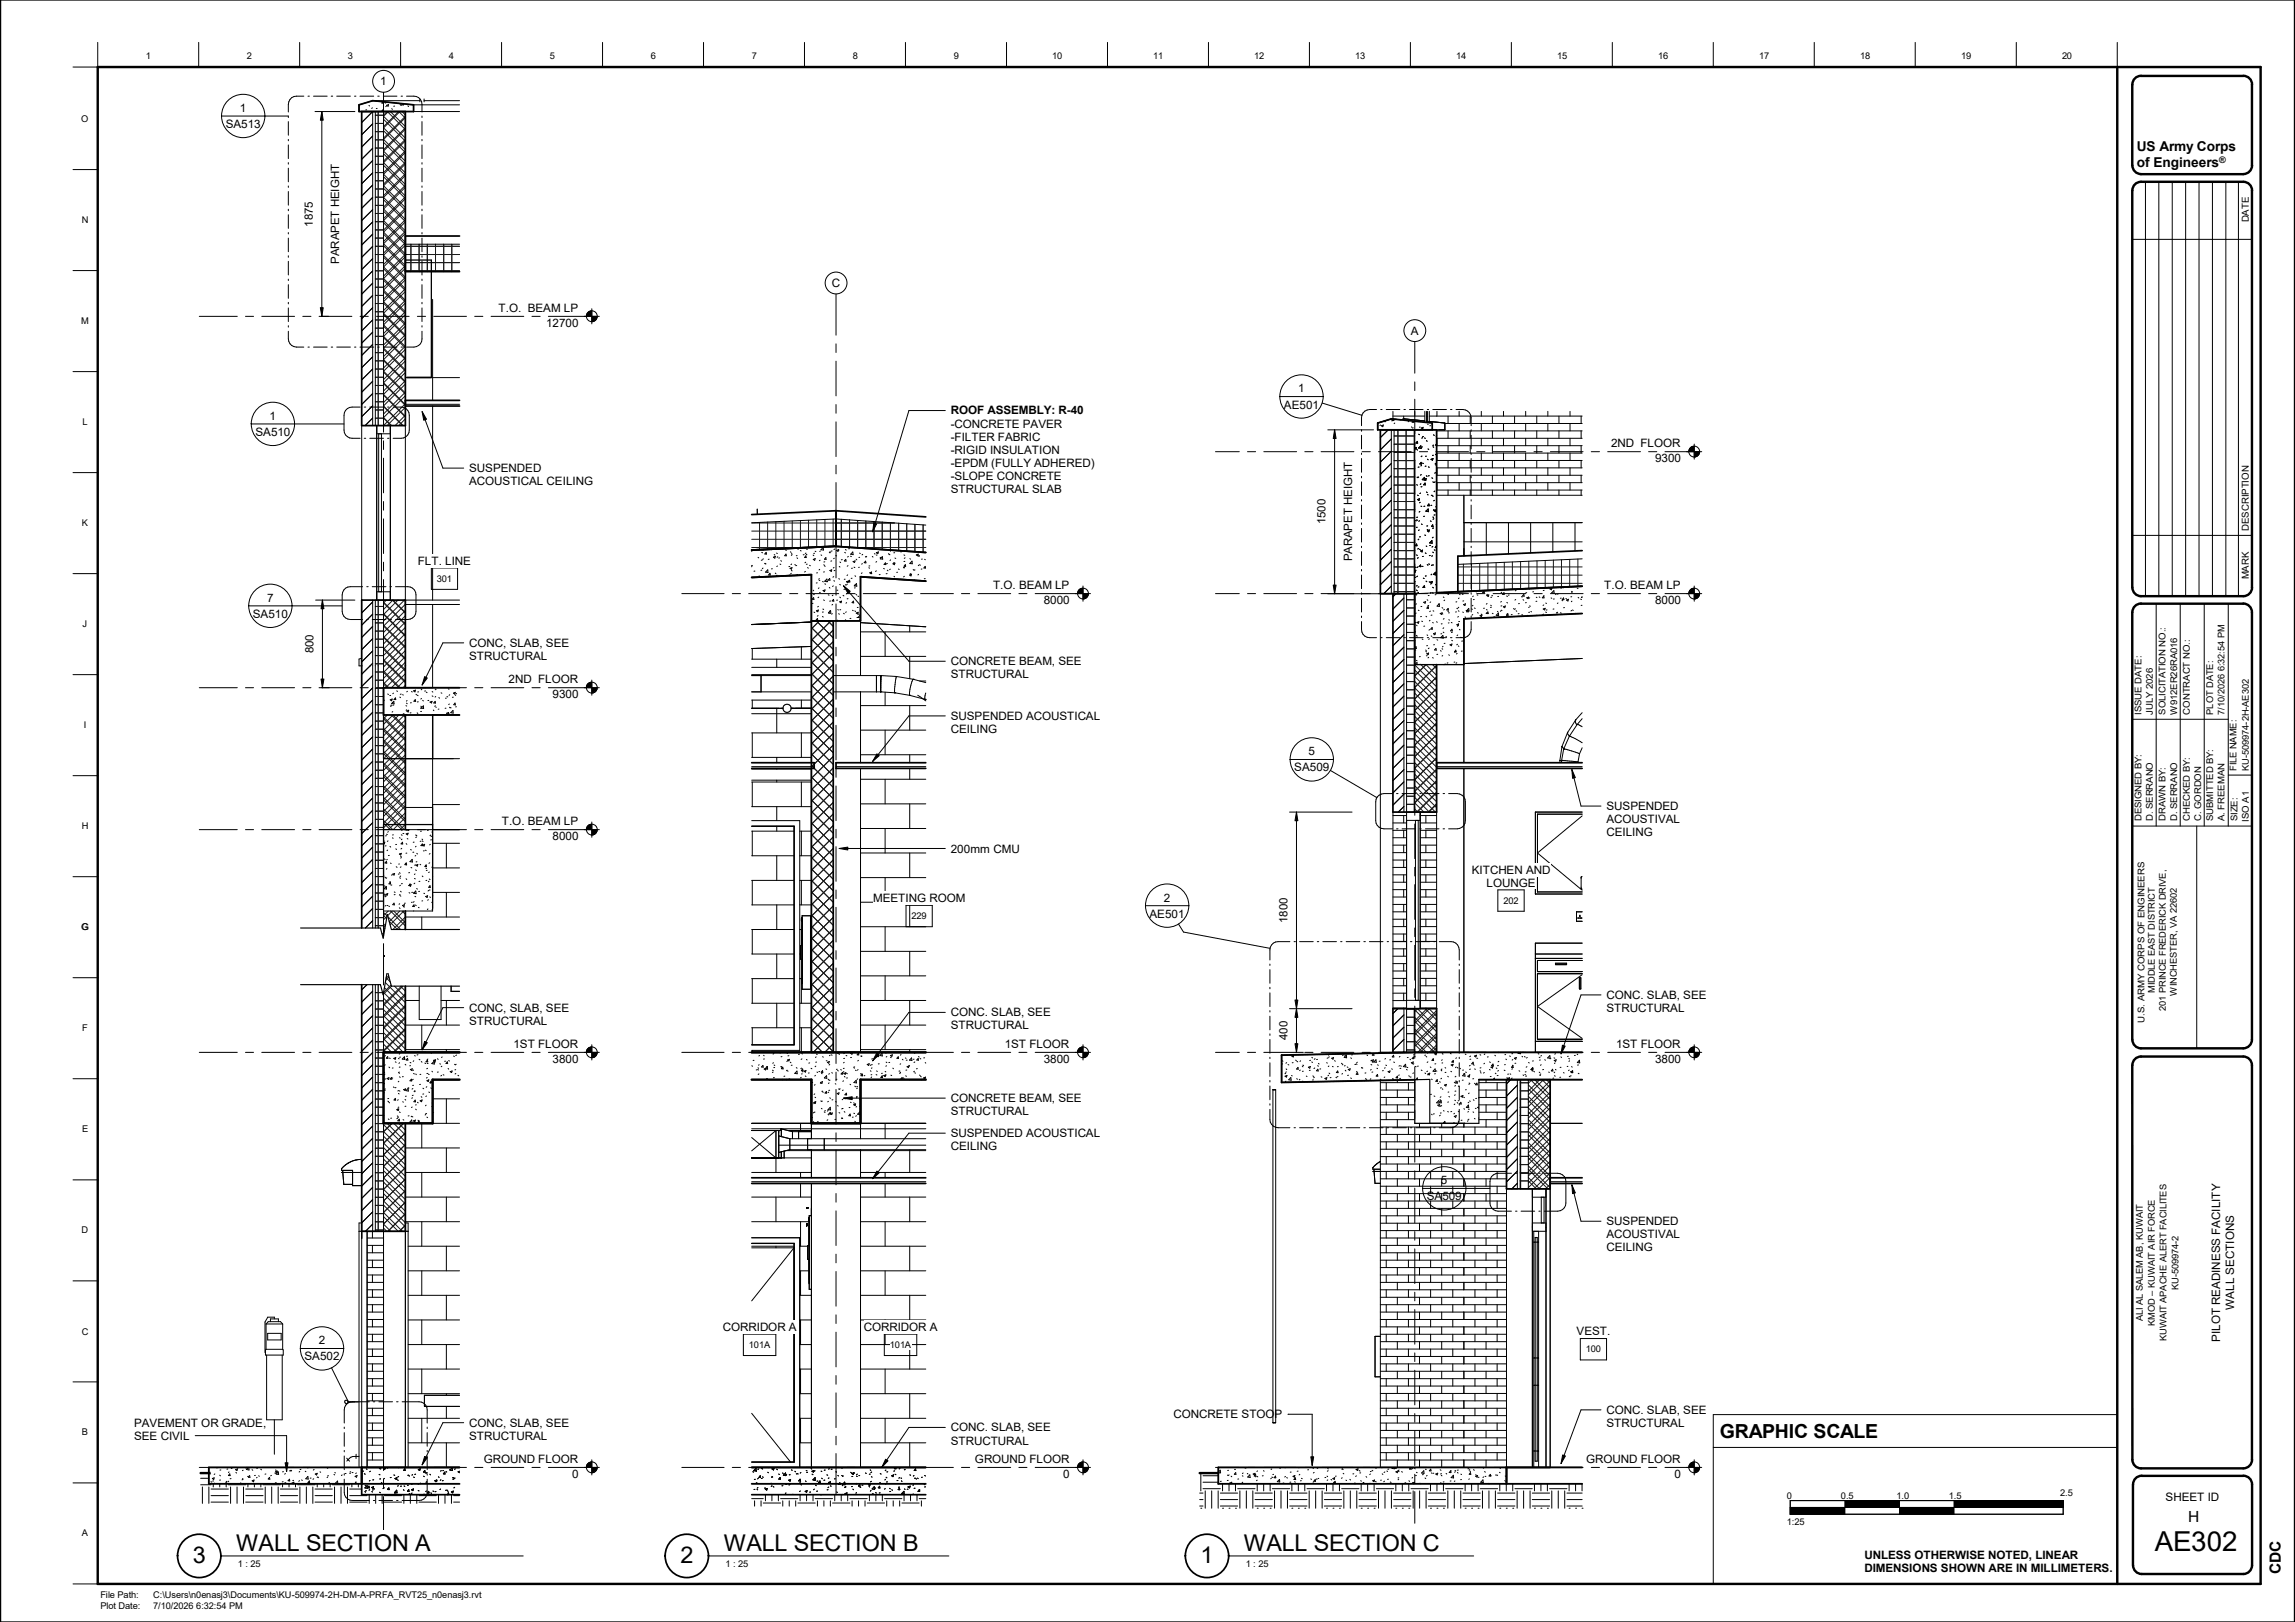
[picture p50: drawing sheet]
<svg xmlns="http://www.w3.org/2000/svg" width="841mm" height="594mm" viewBox="0 0 841 594" stroke-linecap="round" stroke-linejoin="round" font-family="sans-serif">
<defs><g id="words">
<text font-size="10.1" x="789.6" y="567.9">AE302</text>
<g font-size="8.5">
<text x="86.5" y="568.1">WALL SECTION A</text>
<text x="265.3" y="568.1">WALL SECTION B</text>
<text x="455.8" y="568.1">WALL SECTION C</text>
<text x="70.7" y="572.6">3</text>
<text x="249.3" y="572.6">2</text>
<text x="440" y="572.6">1</text>
</g>
<text font-size="7.1" x="630.3" y="526.7">GRAPHIC SCALE</text>
<g font-size="5.6">
<text x="801.8" y="557.4">H</text>
<text x="835.9" y="576.7" transform="rotate(-90 835.9 576.7)">CDC</text>
</g>
<g font-size="5">
<text x="783.1" y="55.5">US Army Corps</text>
<text x="783.1" y="61.3">of Engineers</text>
</g>
<g font-size="4.3">
<text x="304.8" y="105.2">C</text>
<text x="200.1" y="119.6">12700</text>
<text x="188.2" y="383.8">1ST FLOOR</text>
<text x="368.2" y="383.8">1ST FLOOR</text>
<text x="592.2" y="383.8">1ST FLOOR</text>
<text x="528.1" y="433.7">5</text>
<text x="522.9" y="439.6">SA509</text>
<text x="818.7" y="479.9" transform="rotate(-90 818.7 479.9)">WALL SECTIONS</text>
<text x="813.6" y="491.5" transform="rotate(-90 813.6 491.5)">PILOT READINESS FACILITY</text>
<text x="430" y="519.5">CONCRETE STOOP</text>
<text x="209.6" y="541.3">0</text>
<text x="389.6" y="541.3">0</text>
<text x="613.6" y="541.3">0</text>
<text x="793.6" y="549.7">SHEET ID</text>
</g>
<g font-size="4.2">
<text x="139.3" y="31.2">1</text>
<text x="87.9" y="41">1</text>
<text x="82.7" y="46.9">SA513</text>
<text x="114.6" y="83" transform="rotate(-90 114.6 83)">1875</text>
<text x="124.3" y="96.6" transform="rotate(-90 124.3 96.6)">PARAPET HEIGHT</text>
<text x="182.7" y="114.2">T.O. BEAM LP</text>
<text x="517" y="122.6">A</text>
<text x="475.7" y="143.7">1</text>
<text x="470.5" y="149.6">AE501</text>
<text x="98.8" y="153.7">1</text>
<text x="348.4" y="151.8">ROOF ASSEMBLY: R-40</text>
<text x="93.6" y="159.6">SA510</text>
<text x="348.4" y="156.6">-CONCRETE PAVER</text>
<text x="348.4" y="161.4">-FILTER FABRIC</text>
<text x="348.4" y="166.2">-RIGID INSULATION</text>
<text x="590.4" y="163.7">2ND FLOOR</text>
<text x="172" y="172.9">SUSPENDED</text>
<text x="348.4" y="170.9">-EPDM (FULLY ADHERED)</text>
<text x="606.5" y="169.2">9300</text>
<text x="172" y="177.7">ACOUSTICAL CEILING</text>
<text x="348.4" y="175.7">-SLOPE CONCRETE</text>
<text x="348.4" y="180.5">STRUCTURAL SLAB</text>
<text x="485.8" y="192.1" transform="rotate(-90 485.8 192.1)">1500</text>
<text x="153.2" y="206.8">FLT. LINE</text>
<text x="495.5" y="205.7" transform="rotate(-90 495.5 205.7)">PARAPET HEIGHT</text>
<text x="363.9" y="215.7">T.O. BEAM LP</text>
<text x="587.9" y="215.7">T.O. BEAM LP</text>
<text x="97.9" y="220.3">7</text>
<text x="382.5" y="221.2">8000</text>
<text x="606.5" y="221.2">8000</text>
<text x="92.7" y="226.3">SA510</text>
<text x="114.9" y="239.3" transform="rotate(-90 114.9 239.3)">800</text>
<text x="172" y="236.9">CONC, SLAB, SEE</text>
<text x="172" y="241.7">STRUCTURAL</text>
<text x="348.4" y="243.7">CONCRETE BEAM, SEE</text>
<text x="186.4" y="250.2">2ND FLOOR</text>
<text x="348.4" y="248.5">STRUCTURAL</text>
<text x="202.5" y="255.7">9300</text>
<text x="348.4" y="263.7">SUSPENDED ACOUSTICAL</text>
<text x="348.4" y="268.5">CEILING</text>
<text x="479.5" y="276.6">5</text>
<text x="474.3" y="282.5">SA509</text>
<text x="588.7" y="296.7">SUSPENDED</text>
<text x="183.9" y="302.2">T.O. BEAM LP</text>
<text x="588.7" y="301.5">ACOUSTIVAL</text>
<text x="202.5" y="307.7">8000</text>
<text x="588.7" y="306.2">CEILING</text>
<text x="348.4" y="312.3">200mm CMU</text>
<text x="539.4" y="320">KITCHEN AND</text>
<text x="544.8" y="324.7">LOUNGE</text>
<text x="320" y="330.4">MEETING ROOM</text>
<text x="426.5" y="330.2">2</text>
<text x="421.3" y="336.1">AE501</text>
<text x="471.8" y="338" transform="rotate(-90 471.8 338)">1800</text>
<text x="588.7" y="365.8">CONC. SLAB, SEE</text>
<text x="172" y="370.5">CONC, SLAB, SEE</text>
<text x="588.7" y="370.6">STRUCTURAL</text>
<text x="172" y="375.3">STRUCTURAL</text>
<text x="348.4" y="372.3">CONC. SLAB, SEE</text>
<text x="348.4" y="377.1">STRUCTURAL</text>
<text x="471.8" y="380.9" transform="rotate(-90 471.8 380.9)">400</text>
<text x="202.5" y="389.3">3800</text>
<text x="382.5" y="389.3">3800</text>
<text x="606.5" y="389.3">3800</text>
<text x="348.4" y="403.7">CONCRETE BEAM, SEE</text>
<text x="348.4" y="408.5">STRUCTURAL</text>
<text x="348.4" y="416.5">SUSPENDED ACOUSTICAL</text>
<text x="348.4" y="421.3">CEILING</text>
<text x="588.7" y="448.8">SUSPENDED</text>
<text x="588.7" y="453.6">ACOUSTIVAL</text>
<text x="588.7" y="458.3">CEILING</text>
<text x="264.9" y="487.5">CORRIDOR A</text>
<text x="316.5" y="487.5">CORRIDOR A</text>
<text x="577.8" y="489.1">VEST.</text>
<text x="116.8" y="492.4">2</text>
<text x="111.6" y="498.3">SA502</text>
<text x="588.7" y="517.9">CONC. SLAB, SEE</text>
<text x="49.1" y="522.6">PAVEMENT OR GRADE,</text>
<text x="49.1" y="527.3">SEE CIVIL</text>
<text x="172" y="522.6">CONC, SLAB, SEE</text>
<text x="172" y="527.3">STRUCTURAL</text>
<text x="348.4" y="524.3">CONC. SLAB, SEE</text>
<text x="588.7" y="522.6">STRUCTURAL</text>
<text x="348.4" y="529.1">STRUCTURAL</text>
<text x="177.3" y="535.8">GROUND FLOOR</text>
<text x="357.3" y="535.8">GROUND FLOOR</text>
<text x="581.3" y="535.8">GROUND FLOOR</text>
<text x="683.2" y="570.8">UNLESS OTHERWISE NOTED, LINEAR</text>
<text x="683.2" y="575.8">DIMENSIONS SHOWN ARE IN MILLIMETERS.</text>
</g>
<g font-size="3.5">
<text x="824.1" y="81.4" transform="rotate(-90 824.1 81.4)">DATE</text>
<text x="824.1" y="194.4" transform="rotate(-90 824.1 194.4)">DESCRIPTION</text>
<text x="824.1" y="212.2" transform="rotate(-90 824.1 212.2)">MARK</text>
</g>
<g font-size="3.4">
<text x="53.5" y="21.5">1</text>
<text x="90.5" y="21.5">2</text>
<text x="127.5" y="21.5">3</text>
<text x="164.5" y="21.5">4</text>
<text x="201.5" y="21.5">5</text>
<text x="238.5" y="21.5">6</text>
<text x="275.5" y="21.5">7</text>
<text x="312.5" y="21.5">8</text>
<text x="349.5" y="21.5">9</text>
<text x="385.6" y="21.5">10</text>
<text x="422.6" y="21.5">11</text>
<text x="459.6" y="21.5">12</text>
<text x="496.6" y="21.5">13</text>
<text x="533.6" y="21.5">14</text>
<text x="570.6" y="21.5">15</text>
<text x="607.6" y="21.5">16</text>
<text x="644.6" y="21.5">17</text>
<text x="681.6" y="21.5">18</text>
<text x="718.6" y="21.5">19</text>
<text x="755.6" y="21.5">20</text>
<text x="29.8" y="44.6">O</text>
<text x="29.9" y="81.6">N</text>
<text x="29.8" y="118.6">M</text>
<text x="30.2" y="155.6">L</text>
<text x="30" y="192.6">K</text>
<text x="160.1" y="213.1">301</text>
<text x="30.3" y="229.6">J</text>
<text x="784.8" y="261.7" transform="rotate(-90 784.8 261.7)">ISSUE DATE:</text>
<text x="788.9" y="261.7" transform="rotate(-90 788.9 261.7)">JULY 2026</text>
<text x="793.6" y="261.7" transform="rotate(-90 793.6 261.7)">SOLICITATION NO.:</text>
<text x="797.8" y="261.7" transform="rotate(-90 797.8 261.7)">W912ER26RA016</text>
<text x="802.4" y="261.7" transform="rotate(-90 802.4 261.7)">CONTRACT NO.:</text>
<text x="811.1" y="261.7" transform="rotate(-90 811.1 261.7)">PLOT DATE:</text>
<text x="815.2" y="261.7" transform="rotate(-90 815.2 261.7)">7/10/2026 6:32:54 PM</text>
<text x="30.7" y="266.6">I</text>
<text x="819.6" y="282.3" transform="rotate(-90 819.6 282.3)">FILE NAME:</text>
<text x="824.1" y="282.3" transform="rotate(-90 824.1 282.3)">KU-509974-2H-AE302</text>
<text x="29.9" y="303.6">H</text>
<text x="784.8" y="300.8" transform="rotate(-90 784.8 300.8)">DESIGNED BY:</text>
<text x="788.9" y="300.8" transform="rotate(-90 788.9 300.8)">D. SERRANO</text>
<text x="793.6" y="300.8" transform="rotate(-90 793.6 300.8)">DRAWN BY:</text>
<text x="797.8" y="300.8" transform="rotate(-90 797.8 300.8)">D. SERRANO</text>
<text x="802.4" y="300.8" transform="rotate(-90 802.4 300.8)">CHECKED BY:</text>
<text x="806.6" y="300.8" transform="rotate(-90 806.6 300.8)">C. GORDON</text>
<text x="811.1" y="300.8" transform="rotate(-90 811.1 300.8)">SUBMITTED BY:</text>
<text x="815.2" y="300.8" transform="rotate(-90 815.2 300.8)">A. FREEMAN</text>
<text x="820" y="300.8" transform="rotate(-90 820 300.8)">SIZE:</text>
<text x="824.1" y="300.9" transform="rotate(-90 824.1 300.9)">ISO A1</text>
<text x="550.9" y="331">202</text>
<text x="29.8" y="340.6">G</text>
<text x="334" y="336.6">229</text>
<text x="789.7" y="363.8" transform="rotate(-90 789.7 363.8)">MIDDLE EAST DISTRICT</text>
<text x="797.7" y="364.6" transform="rotate(-90 797.7 364.6)">WINCHESTER, VA 22602</text>
<text x="793.7" y="370.2" transform="rotate(-90 793.7 370.2)">201 PRINCE FREDERICK DRIVE,</text>
<text x="30.1" y="377.6">F</text>
<text x="785.8" y="374.5" transform="rotate(-90 785.8 374.5)">U.S. ARMY CORPS OF ENGINEERS</text>
<text x="30.1" y="414.7">E</text>
<text x="29.9" y="451.7">D</text>
<text x="798.3" y="472.5" transform="rotate(-90 798.3 472.5)">KU-509974-2</text>
<text x="785.2" y="483.9" transform="rotate(-90 785.2 483.9)">ALI AL SALEM AB, KUWAIT</text>
<text x="789.7" y="485.6" transform="rotate(-90 789.7 485.6)">KMOD – KUWAIT AIR FORCE</text>
<text x="29.9" y="488.8">C</text>
<text x="794" y="491.3" transform="rotate(-90 794 491.3)">KUWAIT APACHE ALERT FACILITES</text>
<text x="274.4" y="493.7">101A</text>
<text x="326.1" y="493.7">101A</text>
<text x="581.1" y="495.3">100</text>
<text x="30" y="525.7">B</text>
<text x="654.8" y="549.1">0</text>
<text x="674.6" y="549.1">0.5</text>
<text x="694.9" y="549.1">1.0</text>
<text x="714.2" y="549.1">1.5</text>
<text x="754.9" y="547.8">2.5</text>
<text x="30" y="562.7">A</text>
<text x="654.8" y="558.6">1:25</text>
<text x="87.2" y="573.8">1 : 25</text>
<text x="265.9" y="573.8">1 : 25</text>
<text x="456.5" y="573.8">1 : 25</text>
<text x="36.8" y="585.4">File Path:</text>
<text x="56.1" y="585.4">C:\Users\n0enasj3\Documents\KU-509974-2H-DM-A-PRFA_RVT25_n0enasj3.rvt</text>
<text x="36.8" y="589.5">Plot Date:</text>
<text x="56.1" y="589.5">7/10/2026 6:32:54 PM</text>
</g>
<text font-size="3.3" x="813.3" y="59.8">®</text>
</g></defs>
<g fill="none" stroke="#191919" stroke-width=".37">
<path d="M137.5 42.2h3M137.5 45.2h3M137.5 48.2h3M137.5 51.2h3M137.5 54.2h3M137.5 57.2h3M138.6 40.9v115M140.5 42.2l1.4-1.3 6.6 6.6M140.5 56.3l8 8M140.5 52.1l8 8M140.5 47.9l8 8M140.5 43.7l8 8"/>
<path d="M148.5 43.3l-2.4-2.4-5.6 5.5M148.5 42.6l-8 8M148.5 46.8l-8 8M148.5 51l-8 8M148.5 55.2l-8 8h-3M148.5 59.4l-8 8M137.5 60.2h3M137.5 66.2h3M137.5 69.2h3M137.5 72.2h3M137.5 75.2h3M137.5 78.2h3"/>
<path d="M140.5 77.3l8 8M140.5 73.2l8 8M140.5 69l8 8M140.5 64.7l8 8M140.5 60.5l8 8M148.5 63.7l-8 8M148.5 67.9l-8 8M148.5 72.1l-8 8M148.5 76.3l-8 8M137.5 90.2h3M137.5 93.2h3M137.5 96.2h3"/>
<path d="M137.5 99.2h3M137.5 81.2h3M137.5 84.2h3M137.5 87.2h3M140.5 98.4l8 8M140.5 94.2l8 8M140.5 90l8 8M140.5 85.8l8 8M140.5 81.6l8 8M148.5 90.2h19.9M148.5 93.2h19.9M148.5 96.2h19.9"/>
<path d="M148.5 99.2h19.9M148.5 80.5l-8 8M148.5 84.7l-8 8M148.5 88.9l-8 8M148.5 93.1l-8 8M148.5 97.3l-8 8M150.6 89.5v10M153.6 89.5v10M156.6 89.5v10M159.6 89.5v10M162.6 89.5v10M165.6 89.5v10"/>
<path d="M137.5 102.2h3M137.5 105.2h3M137.5 108.2h3M137.5 111.2h3M137.5 114.2h3M137.5 117.2h3M140.5 119.5l8 8M140.5 115.2l8 8M140.5 111l8 8M140.5 106.9l8 8M140.5 102.6l8 8M148.5 101.6l-8 8"/>
<path d="M148.5 105.8l-8 8M148.5 110l-8 8M148.5 114.2l-8 8M148.5 118.4l-8 8M137.5 120.2h3M137.5 123.2h3M137.5 126.2h3M137.5 129.2h3M137.5 132.2h3M137.5 135.2h3M137.5 138.2h3M140.5 136.3l8 8"/>
<path d="M140.5 132.1l8 8M140.5 127.9l8 8M140.5 123.7l8 8M148.5 122.6l-8 8M148.5 126.8l-8 8M148.5 131l-8 8M148.5 135.2l-8 8M148.5 139.4l-8 8M137.5 141.2h3M137.5 144.2h3M137.5 147.2h3M137.5 150.2h3"/>
<path d="M137.5 153.2h3M140.5 153.1l2.8 2.8M140.5 148.9l7 7M140.5 144.7l8 8M140.5 140.5l8 8M148.5 143.6l-8 8M148.5 147.9l-8 8M148.5 152.1l-3.7 3.8M138.6 219.8v120.1M137.5 222.1h3M137.5 225.1h3M137.5 228.1h3"/>
<path d="M137.5 231.1h3M137.5 234.1h3M137.5 237.1h3M140.5 237.3l8 8M140.5 223.2l3.5-3.4 4.5 4.5M140.5 233.1l8 8M140.5 228.9l8 8M140.5 224.7l8 8M140.5 220.5l8 8M148.5 236.3l-8 8M148.5 220.1l-.3-.3-7.7 7.6M148.5 223.6l-8 8"/>
<path d="M148.5 227.8l-8 8M148.5 232.1l-8 8M137.5 246.1h3M137.5 249.1h3M137.5 252.1h3M137.5 255.1h3M137.5 258.1h3M137.5 240.1h3M137.5 243.1h3M140.5 250l2 1.9M140.5 245.7l6.1 6.2M140.5 241.6l8 8"/>
<path d="M148.5 240.5l-8 8M148.5 244.7l-7.1 7.2M148.5 248.9l-2.9 3M137.5 261.1h3M137.5 264.1h3M137.5 267.1h3M137.5 270.1h3M137.5 273.1h3M137.5 276.1h3M137.5 279.1h3M140.5 265.3l3.5-3.4 4.5 4.5M140.5 279.4l8 8"/>
<path d="M140.5 275.2l8 8M140.5 271l8 8M140.5 266.8l8 8M140.5 262.6l8 8M148.5 262.2l-.3-.3-7.7 7.6M148.5 265.7l-8 8M148.5 270l-8 8M148.5 274.2l-8 8M148.5 278.3l-8 8M137.5 282.1h3M137.5 285.1h3M137.5 288.1h3"/>
<path d="M137.5 291.1h3M137.5 294.1h3M137.5 297.1h3M140.5 296.3l7.7 7.6M140.5 292.1l8 8M140.5 287.9l8 8M140.5 283.6l8 8M148.5 282.6l-8 8M148.5 286.8l-8 8M148.5 291l-8 8M148.5 295.2l-8 8M148.5 299.4l-4.4 4.5"/>
<path d="M137.5 306.1h3M137.5 309.1h3M137.5 312.1h3M137.5 315.1h3M137.5 318.1h3M137.5 300.1h3M137.5 303.1h3M140.5 300.5l3.4 3.4M148.5 303.6l-.2 .3M137.5 321.1h3M137.5 324.1h3M137.5 327.1h3"/>
<path d="M137.5 330.1h3M137.5 333.1h3M137.5 336.1h3M137.5 339h3M140.5 338.4l.7 .6M140.5 334.2l1.4 1.3M141.8 335.6l-1.3 1.3M142.2 335.8l4.6 4.6M143.8 333.7l-1.7 1.7M144.3 333.7l4.2 4.2M148 333.7l-5 5M148.5 333.7v.1"/>
<path d="M148.5 337.3l-3.1 3.1M140 342.1h.5M140.5 342.6h.1M140.9 340.7l-.4 .4"/>
</g>
<g fill="none" stroke="#181818" stroke-width=".37">
<path d="M137.5 42.2h3M137.5 45.2h3M137.5 48.2h3M137.5 51.2h3M137.5 54.2h3M137.5 57.2h3M138.6 40.9v115M140.5 59.6l8 8M140.5 51.1l8 8M140.5 46.8l8 8M142.3 40.9l-1.8 1.7 8 8M143 40.9l5.5 5.5"/>
<path d="M146.6 40.9l-6.1 6M147.3 40.9l1.2 1.2M148.5 43.1l-8 8M148.5 47.3l-8 8 8 8M148.5 51.6l-8 8M148.5 55.8l-8 8M137.5 60.2h3M137.5 63.2h3M137.5 66.2h3M137.5 69.2h3M137.5 72.2h3M137.5 75.2h3"/>
<path d="M137.5 78.2h3M140.5 76.5l8 8M140.5 63.8l8 8M148.5 60.1l-8 8 8 7.9M148.5 64.3l-8 8 8 8M148.5 68.6l-8 8M148.5 72.8l-8 8 8 8M148.5 77l-8 8 8 8M137.5 90.2h3M137.5 93.2h3M137.5 96.2h3M137.5 99.2h3"/>
<path d="M137.5 81.2h3M137.5 84.2h3M137.5 87.2h3M148.5 90.2h19.9M148.5 93.2h19.9M148.5 96.2h19.9M148.5 99.2h19.9M148.5 81.3l-8 8 8 8M148.5 85.5l-8 8 8 8M148.5 89.8l-8 8 8 8M148.5 94l-8 8M148.5 98.3l-8 8"/>
<path d="M150.6 89.5v10M153.6 89.5v10M156.6 89.5v10M159.6 89.5v10M162.6 89.5v10M165.6 89.5v10M137.5 102.2h3M137.5 105.2h3M137.5 108.2h3M137.5 111.2h3M137.5 114.2h3M137.5 117.2h3"/>
<path d="M140.5 119l8 8M140.5 114.7l8 8M140.5 106.2l8 8M140.5 102l8 8M148.5 102.5l-8 8 8 8M148.5 106.8l-8 8M148.5 111l-8 8M148.5 115.2l-8 8M148.5 119.5l-8 8 8 8M137.5 120.2h3M137.5 123.2h3M137.5 126.2h3"/>
<path d="M137.5 129.2h3M137.5 132.2h3M137.5 135.2h3M137.5 138.2h3M140.5 123.2l8 8M148.5 123.7l-8 8 8 8M148.5 128l-8 8 8 7.9M148.5 132.2l-8 8 8 8M148.5 136.4l-8 8 8 8M137.5 141.2h3M137.5 144.2h3M137.5 147.2h3"/>
<path d="M137.5 150.2h3M137.5 153.2h3M140.5 152.9l3 3M148.5 140.7l-8 8 7.2 7.2M148.5 145l-8 8M148.5 149.2l-6.6 6.7M148.5 153.4l-2.4 2.5M138.6 219.8v120.1M141.6 219.8l-1.1 1 8 8M143.8 219.8l4.7 4.7M145.8 219.8l-5.3 5.3h-3M148 219.8l.5 .5"/>
<path d="M137.5 222.1h3M137.5 228.1h3M137.5 231.1h3M137.5 234.1h3M137.5 237.1h3M140.5 225l8 8M148.5 238.3l-8 8 5.7 5.6M148.5 234.1l-8 7.9 8 8M148.5 229.8l-8 8 8 8M148.5 221.3l-8 8 8 8M148.5 225.6l-8 8 8 7.9M137.5 246.1h3"/>
<path d="M137.5 249.1h3M137.5 252.1h3M137.5 255.1h3M137.5 258.1h3M137.5 240.1h3M137.5 243.1h3M140.5 250.5l1.4 1.4M148.5 242.5l-8 8M148.5 246.8l-5 5.1M148.5 251l-.8 .9M137.5 261.1h3M137.5 264.1h3"/>
<path d="M137.5 267.1h3M137.5 270.1h3M137.5 273.1h3M137.5 276.1h3M137.5 279.1h3M140.5 267.5l8 8M140.5 263.2l8 8M141.9 261.9l-1.4 1.4M143.4 261.9l5.1 5.1M146.2 261.9l-5.7 5.6M147.7 261.9l.8 .9M148.5 263.7l-8 8 8 8"/>
<path d="M148.5 268l-8 8 8 8M148.5 272.2l-8 8 8 8M148.5 276.5l-8 8 8 7.9M137.5 282.1h3M137.5 285.1h3M137.5 288.1h3M137.5 291.1h3M137.5 294.1h3M137.5 297.1h3M148.5 280.7l-8 8 8 8M148.5 284.9l-8 8 8 8M148.5 289.2l-8 8 6.7 6.7"/>
<path d="M148.5 293.5l-8 8 2.5 2.4M148.5 297.7l-6.1 6.2M137.5 306.1h3M137.5 309.1h3M137.5 312.1h3M137.5 315.1h3M137.5 318.1h3M137.5 300.1h3M137.5 303.1h3M148.5 301.9l-1.9 2M137.5 321.1h3M137.5 324.1h3"/>
<path d="M137.5 327.1h3M137.5 330.1h3M137.5 333.1h3M137.5 336.1h3M137.5 339h3M141.2 338.9l-.7 .7 .6 .5M142.3 333.7l-1.8 1.7 1.2 1.1M142.6 337.4l3 3M143.1 333.7l5.4 5.4M146.5 333.7l-3.8 3.8M147.4 333.7l1.1 1.2M148.5 335.9l-4.5 4.5"/>
<path d="M140 342.1h.5M148.5 340.1l-.2 .3"/>
</g>
<g fill="none" stroke="#000" stroke-width=".37">
<path d="M135.2 38.6l.2 .2M136.5 39.5l-.3 .2M136.6 36.9l-5 1.5v2.5M136.6 36.9l15 1.5M136.6 36.9h17.3M138.2 39.7l-.3 .1M140.4 37.3l-.4 .5h.6l-.1-.5M141.1 37.6l.3 .2M141.6 38.9l-.2 .2M141.7 38.6l.7-.3-.2 .6zM143.6 39.8l.2 .2M144.6 38.9h-.3"/>
<path d="M146.9 38.1l-.3 .2M147.2 38.5l-.4 .1M147.6 38l-.4 .4h.7l-.1-.4M149.5 38.8l.2 .2M151.6 38.4v2.5h16.8M151.6 38.4h16.8M153.9 36.2v1.1M155.4 36.2v1.1M155.4 36.9h13M131.8 40.6h-.2M132.5 44.9l4.1-4v115h-4.1v63.9M134.4 40.2l-.4 .1"/>
<path d="M136.6 45.3l-4.1 4.1M136.6 49.8l-4.1 4M136.6 54.3l-4.1 4M136.6 58.8l-4.1 4M137.5 40.9v115h11v65.5h19.9M137.6 40.8l.1 .1M139.7 40.9l.7-.7 .1 .7M140.5 40.9v115M148.5 40.9v33.8M136.6 63.3l-4.1 4M136.6 67.8l-4.1 4M136.6 72.3l-4.1 4"/>
<path d="M136.6 76.8l-4.1 4M136.6 81.3l-4.1 4M136.6 85.8l-4.1 3.9M136.6 90.3l-4.1 3.9M136.6 94.7l-4.1 4M136.6 99.2l-4.1 4.1M148.5 89.5h19.9M136.6 103.7l-4.1 4M136.6 108.2l-4.1 4M136.6 112.7l-4.1 4M136.6 117.2l-4.1 4M158.5 109.6v37"/>
<path d="M136.6 121.7l-4.1 4M136.6 126.2l-4.1 4M136.6 130.7l-4.1 4M136.6 135.2l-4.1 4M136.6 139.7l-4.1 3.9M158.5 138.3h9.9M136.6 144.1l-4.1 4M136.6 148.6l-4.1 4M136.6 153.1l-2.8 2.8M138 155.9v63.9h5v-63.9M138 158.9h5M138.8 158.9v57.8"/>
<path d="M139.8 158.9v57.8M148.5 148.1h19.9M158.5 148.7v71.1M132.8 219.8l-.3 .2M136.6 219.8v120.1M137.5 219.8v120.1M138 216.7h5M140.5 219.8v123.1M148.5 219.8h19.9M136.6 220.5l-4.1 4M136.6 225l-4.1 4M136.6 229.4l-4.1 4.1"/>
<path d="M136.6 233.9l-4.1 4.1M136.6 238.4l-4.1 4M158.5 221.4v30.5M132.5 241.1l-.9 .3v2.5h.9M136.6 243l-4.1 3.9M136.6 247.4l-4.1 4M136.6 251.9l-4.1 4M136.6 256.4l-4.1 4M140.5 251.9h27.9M140.6 256.3l.2 .2M140.6 255.1h-.1M142.1 254.2l.3 .2"/>
<path d="M143 256.3l.7-.3-.2 .7zM143 258.5l.3 .3M143.2 254.7l-.4 .1M143.3 258.2l.3 .2M144.1 257.3l-.3 .1M144.2 253.9l-.3 .2M144.3 256.8l.1 1-.9-.1 .8-.8M144.3 258.2l-.3 .1M144.9 255.6l.1 .6h-.6zM145.4 253l.3 .2M146.5 255.3l.3 .2M147 254.2l-.3 .1"/>
<path d="M147.5 254.4l.3 .2M148.8 258.4l.3 .2M149 257.5l.2 .3M149.1 260l-.3 .2M149.2 256.6l-.3 .2M149.3 253.2l-.2 .2M150.7 257.4h-.3M150.8 253.3l.3 .1M151.6 253l.6-.2-.1 .6zM152.2 256.2l.1 .7-.6-.1zM152.4 254.3l.3 .2M153 254.6l.2 .2"/>
<path d="M153.3 257l-.3 .1M153.4 253.4h-.3M154.2 258.7l.3 .2M154.3 259.2l-.2 .2M154.5 255.8l-.3 .2M154.6 252.4l-.3 .2M154.9 256.5l.3 .3M155.2 258.5v1l-.9-.1zM156 253.1h-.4M156.2 253.5l.3 .2M157.1 256.5l-.3 .1M157.6 257.1l.7-.2-.2 .6z"/>
<path d="M158.4 254.9l.3 .2M158.4 253.3l.2 .2M159.5 256.9l.1 .6h-.6zM159.6 258.5l-.3 .2M159.6 251.9h.1M159.6 258.9l.3 .2M159.7 255.1l-.3 .2M159.8 252.6h-.3M160.8 255.5l.3 .2M160.9 259.7l-.3 .1M161.6 253.7l.3 .2M163.4 259.4h-.3"/>
<path d="M163.6 255.7h-.4M163.8 255.1l.3 .2M164.3 252.3l.2 .2M164.7 257.9l-.3 .2M164.7 259l.2 .3M164.8 254.5l-.3 .2M165.1 259.1l.2 .2M166.1 255.4h-.3M166.2 253.9l.6-.3-.2 .6zM166.8 257.5l.1 .7-.6-.1zM166.8 254.5l.2 .2M167.1 254l.2 .1"/>
<path d="M167.3 258.9h-.3M136.6 260.9l-4.1 4M136.6 265.4l-4.1 4M136.6 269.9l-4.1 4M136.6 274.4l-4.1 4M136.6 278.8l-4.1 4.1M140.5 261.9h27.9M143.9 260.6l-.2 .2M148.1 261.4l-.4 .1M148.5 277.9h19.9M149.1 260.4l.7-.3-.2 .7zM150.6 261.1h-.3"/>
<path d="M152.9 261.1l.2 .2M154.5 260.6h-.4M158.5 261.9v71.8h-17.9M158.8 260.1l.2 .2M163.7 261.2l.7-.3-.2 .7zM164.6 261.2l-.3 .3M165.2 261l.8-.8 .1 1zM136.6 283.3l-4.1 4.1M136.6 287.8l-4.1 4M136.6 292.3l-4.1 4M136.6 296.8l-4.1 4M148.5 295.7h10"/>
<path d="M158.5 294.7h9.9M136.6 301.3l-4.1 4M136.6 305.8l-4.1 4M136.6 310.3l-4.1 4M136.6 314.8l-4.1 4M136.6 319.3l-4.1 4M140.5 308.6l.5-.2-.2 .7-.3-.2M140.5 307.8l.3 .2M140.5 303.9h27.9M140.9 314.6l.2 .2M141.5 309.8h-.4M141.6 315.5l.1 .6h-.6z"/>
<path d="M141.6 306.1l-.3 .1M141.6 305.5l.3 .2M141.8 318.1l-.2 .2M141.9 314.7l-.2 .3M142.1 311.4l-.3 .2M142.2 308l-.3 .2M142.3 304.6l-.2 .2M142.7 313.3l-.4 .1M142.9 310l.3 .3M143.1 316.1l.2 .2M143.8 306.9l.3 .1M144.1 305.8h-.3"/>
<path d="M145 310.9l.3 .2M145.2 317.5l.3 .2M145.3 309.3h-.3M146.3 312.8l.8-.3-.2 .6zM146.4 316.4l-.3 .1M146.4 319.6l.2 .3M146.4 306.8l.2 .2M146.8 313.6l.3 .2M147 317.5l-.3 .2M147.1 305.7l.3 .2M147.1 314.1l-.3 .2M147.2 310.7l-.3 .2"/>
<path d="M147.3 307.3l-.2 .3M147.4 304l-.2 .2M147.5 308.5l.1 .6h-.6zM148 305.3h-.3M148.5 316.3l.3 .2M148.8 305.4l.8-.2-.2 .6zM148.8 309l.3 .2M148.9 316.1l.1 .7-.6-.1zM149 316.1l-.4 .1M149 303.9l.8 .2v-.2M149.1 312.5h-.3M149.2 307.1l.3 .2"/>
<path d="M150.1 319.6l-.3 .1M150.5 311.2l.2 .1M150.6 317.7l.3 .2M151 314.7l.1 1-.9-.1zM151.6 312.1l-.3 .1M151.8 308.4l-.4 .1M152.2 316.7l-.2 .2M152.3 318.6l.3 .3M152.4 313.4l-.3 .1M152.4 305.8l.2 .2M152.4 316.9l.7-.3-.1 .6zM152.5 310l-.3 .2"/>
<path d="M152.5 306l.3 .2M152.6 306.6l-.2 .2M152.7 312.5l.3 .3M152.8 315.6l-.3 .1M153.9 316.6l.3 .1M154.3 308.1h-.3M154.4 304.4l-.3 .1M154.6 307.3l.3 .2M154.8 309.1l.1 .7-.6-.1zM154.8 308l.2 .2M154.9 309.5l.7-.3-.2 .7zM155.5 311.6l-.3 .1"/>
<path d="M155.9 311.4l.3 .2M156 317.9l.3 .2M156.2 316.8l.1 .6-.6-.1zM156.5 318.8h-.3M157 304.1l-.4 .1M157.4 319.4l-.3 .2M157.5 316l-.3 .2M157.6 312.6l-.3 .2M157.7 309.2l-.3 .3M157.8 305.9l-.2 .2M157.9 306.2l.3 .2M158.2 307.6h-.4"/>
<path d="M158.2 317.6l.3 .2M158.3 304.7l.2 .3M158.5 308.9h9.9M158.5 317.9h9.9M163.6 308.9v9M136.6 323.8l-4.1 3.9M136.6 328.3l-4.1 3.9M136.6 332.7l-4.1 4.1M136.6 337.2l-2.7 2.7M140.5 320.8l.2 .1M140.8 327.4l.3 .3M140.9 328.1l-.3 .1"/>
<path d="M141.1 324.5h-.4M141.1 321.3l.2 .1M141.2 327.8l.3 .2M141.4 331.7l-.3 .2M141.4 327.5l.7-.2-.2 .6zM141.5 328.3l-.3 .2M141.5 324.7l.1 .9-.8-.1zM141.6 324.9l-.3 .2M141.7 321.5l-.3 .2M142.1 331.6l-.3 .1M142.5 331.9l.2 .1M142.9 322.9l.2 .2"/>
<path d="M143 323.1l.1 .7-.6-.1zM143.6 324.1l-.3 .1M143.7 320.5h-.3M143.9 320.2l.7-.3-.2 .6zM144.4 330.8l.1 .6-.6-.1zM144.5 326.7l.3 .2M144.8 327.7h-.4M146.3 320.1l-.3 .1M146.3 332.5l.3 .2M146.5 331l-.3 .2M146.5 321.5l.3 .2M146.6 327.6l-.3 .2"/>
<path d="M146.6 328l.3 .3M146.7 324.2l-.2 .2M146.8 326.4l.2 .3M146.9 320.8l-.3 .3M147.4 323.6l-.3 .1M147.5 331.6l.7-.3-.2 .7zM147.9 332.1l.3 .2M148.5 335.9h19.9M148.5 330.8h-.3M148.5 333.7v6.7M148.8 321.9l.3 .2M149.9 326.9l.3 .2"/>
<path d="M149.9 324.3l.8-.3-.2 .6zM150.3 323.8l.1 .6h-.6zM151.1 330.5h-.4M151.2 326.8l-.3 .1M151.6 333.6v.1M151.7 331.4l.1 .7-.6-.1zM151.8 330.2l-.3 .3M151.9 326.9l-.3 .2M151.9 321.7l.3 .2M152 323.5l-.3 .2M152.1 328.3l.3 .2M152.1 320.1l-.3 .2"/>
<path d="M152.3 331.5l.2 .2M152.4 326.3l.1 1-.9-.1zM152.7 325.4l.3 .3M153.3 332.3l.3 .2M153.8 326.5h-.4M153.9 322.8h-.4M154.6 335.9v4.5M154.7 320.8l.3 .3M154.9 329.9l-.3 .1M155.3 327.2l.3 .1M156 328.3l.7-.2-.2 .6zM156.4 322.5h-.3"/>
<path d="M156.8 332.9l-.2 .2M157 329.5l-.3 .2M157.1 326.1l-.3 .2M157.2 322.7l-.2 .3M157.3 321.9l.3 .3M157.5 328.5l.3 .2M157.6 324.4l.1 .6h-.6zM157.6 326h-.3M158.2 330.5l.3 .2M158.5 332.7h.1M158.5 321h.1M158.5 326.9h9.9"/>
<path d="M158.5 332.6v.1M158.5 333.1l-.2 .1M163.6 326.9v9"/>
</g>
<path d="M131.6 38.4l5-1.5 15 1.5v2.5h-20zM132.5 40.9v115h16v-115M148.5 99.5h19.9M148.5 86.4h19.9M149.1 138.3h9M148.5 146.6h19.9M148.5 148.7h19.9M148.5 251.9v-32.1h-16v120.1M168.4 251.9h-27.9v10h27.9M148.5 261.9v42M148.5 333.7v6.7" fill="none" stroke="#000" stroke-width=".63"/>
<path d="M148.5 100.2v-4.9h9.6v43M158.5 251.9h-18v26h18v-16M140.5 332.7v-30.7h18v30.7" fill="none" stroke="#000" stroke-width=".47"/>
<path d="M110.2 339.9h29.2l1 3.7 1.5-8.7 1.5 5.5h25" fill="none" stroke="#000" stroke-width=".42"/>
<g fill="#fff">
<path d="M140.5 356.6h8v94.4h-8z"/>
<path d="M137.5 360.6h3v90.4h-3z"/>
<path d="M132.5 360.6h4.1v90.4h-4.1z"/>
<path d="M134.5 451h6v86.5h-6z"/>
<path d="M73.5 539.5h94.9v11.2h-94.9z"/>
<path d="M76.5 537.5h56v6h-56z"/>
<path d="M132.5 537.5h35.9v10h-35.9z"/>
<path d="M148.5 361.2h19.9v176.3h-19.9z"/>
<path d="M140.5 385.4h27.9v26h-27.9z"/>
</g>
<g fill="none" stroke="#191919" stroke-width=".37">
<path d="M141.5 358.1l1.5 1.5M142.5 357.9l-1.1 1.2M137.5 363.6h2.7M137.5 366.6h3M137.5 369.6h3M137.5 375.5h3M137.5 378.5h3M138.6 360.6v90.4M140.5 378.2l7.3 7.2M140.5 374l8 8M140.5 369.8l8 8M140.5 365.6l8 8"/>
<path d="M140.9 361.7l7.6 7.7M143.5 361.2l-3 2.9M144.6 361.2l3.9 4M147.7 361.2l-7.2 7.1M148.5 364.5l-8 8h-3M148.5 368.7l-8 8M148.5 373l-8 8M148.5 377.1l-8 8M137.5 381.6h3M137.5 384.6h3M137.5 387.5h3M137.5 390.5h3"/>
<path d="M137.5 393.5h3M137.5 396.5h3M137.5 399.5h3M140.5 382.4l3.1 3M148.5 381.3l-4 4.1M137.5 402.5h3M137.5 405.5h3M137.5 408.5h3M137.5 411.5h3M137.5 414.5h3M137.5 417.5h3M140.5 416.1l8 8"/>
<path d="M140.5 411.9l8 8M143.7 411.4l-3.2 3.2M144.3 411.4l4.2 4.3M148 411.4l-7.5 7.4M148.5 411.4v.1M148.5 415l-8 8M148.5 419.3l-8 8M137.5 420.5h3M137.5 423.5h3M137.5 426.5h3M137.5 429.5h3M137.5 432.5h3"/>
<path d="M137.5 435.5h3M137.5 438.5h3M140.5 437.2l8 8M140.5 432.9l8 8M140.5 428.8l8 8M140.5 424.5l8 8M140.5 420.3l8 8M148.5 423.5l-8 8M148.5 427.7l-8 8M148.5 431.9l-8 8M148.5 436.1l-8 8M137.5 441.5h3"/>
<path d="M137.5 444.5h3M137.5 447.5h3M137.5 450.5h3M140.5 449.8l1.2 1.2M140.5 445.6l5.4 5.4M140.5 441.4l8 8M148.5 440.3l-8 8M148.5 444.5l-6.4 6.5M148.5 448.7l-2.2 2.3"/>
</g>
<g fill="none" stroke="#181818" stroke-width=".37">
<path d="M141.2 359.9l7.3 7.3M142.2 356.6h.1M142.4 357.4l-.9 .9M137.5 363.6h2.7M137.5 366.6h3M137.5 369.6h3M137.5 372.5h3M137.5 375.5h3M137.5 378.5h3M138.6 360.6v90.4M140.6 363.5l7.9 8M143.3 360.8l-2.7 2.7"/>
<path d="M146.8 361.2l1.7 1.8M147.1 361.2l-6.6 6.5 8 8M148.5 364l-8 8 8 8M148.5 368.2l-8 8 8 8M148.5 372.5l-8 8 5 4.9M148.5 376.7l-8 8 .8 .7M137.5 381.6h3M137.5 384.6h3M137.5 387.5h3M137.5 390.5h3M137.5 393.5h3M137.5 396.5h3"/>
<path d="M137.5 399.5h3M148.5 381l-4.4 4.4M148.5 385.2l-.2 .2M137.5 402.5h3M137.5 405.5h3M137.5 408.5h3M137.5 411.5h3M137.5 414.5h3M137.5 417.5h3M141.9 411.4l6.6 6.8M143.6 411.4l-3.1 3 8 8M146.1 411.4l2.4 2.5"/>
<path d="M147.8 411.4l-7.3 7.3 8 7.9M148.5 414.9l-8 8 8 8M148.5 419.1l-8 8 8 8M137.5 420.5h3M137.5 423.5h3M137.5 426.5h3M137.5 429.5h3M137.5 432.5h3M137.5 435.5h3M137.5 438.5h3M148.5 423.4l-8 8 8 8M148.5 427.7l-8 8 8 7.9"/>
<path d="M148.5 431.9l-8 8 8 7.9M148.5 436.1l-8 8M137.5 441.5h3M137.5 444.5h3M137.5 447.5h3M137.5 450.5h3M140.5 444.1l6.9 6.9M148.5 440.4l-8 8 2.7 2.6M148.5 444.6l-6.3 6.4M148.5 448.9l-2.1 2.1"/>
</g>
<g fill="none" stroke="#000" stroke-width=".37">
<path d="M134.5 360.6l-2 1.9M136.6 363.1l-4.1 3.9M136.6 367.5l-4.1 4.1M136.6 372l-4.1 4M136.6 376.5l-4.1 4M136.6 360.6v90.4M137.5 360.6v90.4M140.5 363.6v173.9M148.5 366.4h5.1M148.5 375.5h19.9M148.5 361.2v24.2M153.6 361.2v12.2h8v-12.2"/>
<path d="M154.6 375.5v8.9M161.6 366.4h6.8M163.6 366.4v9.1M165.3 361.2v1.9h3.1M136.6 381l-4.1 4M136.6 385.5l-4.1 4M136.6 390l-4.1 4M136.6 394.5l-4.1 4M136.6 399l-4.1 4M140.5 395.5l.3 .1M140.5 385.4h27.9M140.7 392.7l.3 .2"/>
<path d="M140.9 399.2l.2 .3M140.9 396.8l-.3 .2M141.1 393.4l-.3 .2M141.2 390l-.3 .2M141.3 386.6l-.3 .2M141.3 398.9h-.4M141.4 395.2h-.3M141.9 395l.6-.3-.1 .7zM142.1 387l.1 .6h-.6zM142.5 390.8l.3 .3M142.7 387.5l.3 .2M143.5 394.6l.1 .7-.6-.1z"/>
<path d="M143.9 394.8l-.3 .1M144.1 391.2h-.3M144.1 398.1l.3 .2M144.3 387.6l.7-.3-.2 .7zM144.9 388.9l.3 .2M145.1 398.4h-.3M146 387.6l.3 .2M146 399.4l-.2 .2M146.1 392.9l.3 .2M146.2 396l-.3 .2M146.3 392.6l-.3 .3M146.3 399.5l.3 .2"/>
<path d="M146.4 389.3l-.2 .2M146.4 394.4l.2 .2M146.6 385.9l-.3 .2M146.6 390.8l-.3 .1M146.8 387.2h-.4M147.8 394.3l-.4 .1M147.9 399.1l.7-.3-.2 .6zM148.2 387.8l.2 .1M148.2 387.1l.1 .9-.9-.1zM148.5 389.8l.2 .3M148.5 384.4h19.9M148.8 399.5l.8-.8v.9z"/>
<path d="M149.3 386.8l-.3 .1M149.4 387.6l.1 .7-.7-.1zM149.6 398.4l.3 .1M150.3 389.1l.3 .2M150.4 391.7l.7-.2-.2 .5zM150.5 390.3l-.3 .1M150.7 395.3l.2 .6h-.7zM151.3 398.7l-.3 .2M151.4 395.3l-.3 .2M151.6 391.9l-.3 .2M151.6 397.5l-.4 .1M151.6 393.1l.2 .3"/>
<path d="M151.6 388.5l-.2 .2M151.7 399.7l.3 .2M151.9 386.6l.3 .2M151.9 399.5l.3 .2M152.4 393.4l.2 .2M153.2 386.3l-.4 .1M153.6 388l.3 .2M154.1 397.2h-.3M154.2 393.5h-.3M154.4 388.8l.2 .2M155 398.6l.3 .2M155.7 389.3l.3 .3"/>
<path d="M156.4 398l-.2 .2M156.5 395.8l.6-.3-.2 .7zM156.5 394.6l-.2 .2M156.6 388.3l.2 .6h-.7zM156.7 391.3l-.3 .2M156.8 393.1l-.4 .1M156.8 387.9l-.3 .2M156.9 389.5h-.4M157 393.4l.3 .2M157.1 400l.3 .1M157.9 385.6l.2 .2M157.9 398.4l.2 .3"/>
<path d="M157.9 396.7h-.3M158 395.9l.2 .6h-.6zM158.2 389.6l.8-.9 .2 1zM158.3 392.3l.2 .3M158.9 388.5l.7-.3-.2 .6zM159 388.2l.3 .2M159.4 389.1l-.3 .1M159.6 385.5h-.4M160.3 387.8l.3 .2M160.6 392.6l-.3 .1M161.2 389.6l.2 .2M161.8 393.9l-.3 .2"/>
<path d="M161.9 390.5l-.2 .2M162.1 387.1l-.3 .2M162.4 393.6l.3 .2M163.3 388.7h-.4M163.6 384.4v1M163.9 388.9l.1 .7-.6-.1zM164.2 391.3l.2 .3M164.4 388.5l.3 .1M165 392.5l.7-.2-.2 .6zM166.2 386.8l.3 .2M166.6 389.8l.2 .2M167 391.8h-.3"/>
<path d="M167 393.2l-.2 .2M167.2 389.8l-.3 .2M167.3 386.4l-.3 .2M167.8 393.8l.3 .2M167.9 385.4h.1M168.4 395.4h-9.9v16M136.6 403.5l-4.1 4M136.6 408l-4.1 3.9M136.6 412.5l-4.1 3.9M136.6 416.9l-4.1 4M140.5 411.4h27.9M140.5 408.3l.2 .2"/>
<path d="M140.7 403.6h-.2M140.8 400.2l-.3 .1M142.1 403.3l.3 .2M142.3 409.8l.3 .2M142.5 402.3l-.4 .1M142.5 403.7l.2 .2M143.5 409.5l-.3 .1M144.9 402.3l.1 .6h-.6zM145.4 406.4l.7-.2-.2 .6zM145.6 408.7l.3 .2M145.7 409.5l-.3 .2M145.8 406.1l-.3 .3"/>
<path d="M146 402.8l-.3 .2M146 400.5l.3 .2M146 409.2h-.2M146.2 405.5l-.3 .1M146.3 409.9l.1 .6h-.6zM146.4 407.2l.2 .3M147.6 403.5l.2 .2M147.7 410.1l.3 .2M148.4 402.7l.3 .2M148.5 411.4v126.1M148.8 405.2h-.4M148.9 401.5h-.4"/>
<path d="M149.9 408.7h-.3M150.9 410.2l.1 1-.9-.1zM150.9 408.8l-.2 .2M151 408.9l.3 .2M151 405.5l-.2 .1M151.2 402.1l-.3 .2M151.4 401.2h-.3M151.5 410.5l.7-.2-.2 .6zM152.1 402.9l.2 .7-.6-.1zM152.3 406.2l.3 .3M152.6 404.7h-.3M153 403.7l.2 .2"/>
<path d="M153.2 410.3l.2 .2M153.6 410.5l.1 .7-.6-.1zM154 403.2l.7-.3-.2 .6zM154.3 401.7l.3 .2M154.6 411.4v9.1M155.3 400.7h-.4M156 408.2l-.2 .2M156.2 404.8l-.3 .2M156.3 401.4l-.3 .2M156.3 407.8l-.3 .1M156.4 409.2l.3 .2M157.8 411.3l.2 .1"/>
<path d="M158.2 405.2l.3 .3M158.4 404l.1 .1M158.5 407.5h.1M158.5 402.5h9.9M163.6 402.5v8.9M125.2 429.4h7.3M125.6 428.7l.4 5.1h3.2M125.9 427.3l1.7-1.3 1.9-.9 3-.5v9.7h-3.3v-5.6h-4v-.7zM136.6 421.4l-4.1 4M136.6 425.9l-4.1 4M136.6 430.4l-4.1 4M136.6 434.9l-4.1 4"/>
<path d="M136.6 439.4l-4.1 4M148.5 420.5h19.9M148.5 429.4h19.9M148.5 438.4h19.9M154.6 429.4v9M163.6 420.5v8.9M163.6 438.4v9.1M131.6 451h18M132.5 447.9v89.6M132.5 447.9h-.9v89.6h18v-89.6h-1.1M134.5 453.4h6M134.5 456.1h6"/>
<path d="M134.5 458.9h6M134.5 451v86.5M136.5 451v2.4M136.5 456.1v2.8M136.6 443.9l-4.1 4M136.6 448.4l-2.7 2.6M148.5 447.5h19.9M149.6 456.4h18.8M154.6 447.5v8.9M163.6 456.4v9.1M134.5 461.6h6M134.5 464.3h6"/>
<path d="M134.5 467h6M134.5 469.7h6M134.5 472.4h6M134.5 475.1h6M134.5 477.9h6M136.5 461.6v2.7M136.5 467v2.7M136.5 472.4v2.7M136.5 477.9v2.7M149.6 465.5h18.8M149.6 474.4h18.8M154.6 465.5v8.9"/>
<path d="M163.6 474.4v9M97.5 484.9h6.1M97.5 494.2h6.1M97.5 494.2l-.2 .3v1.8h6.5v-1.8l-.2-.3M97.5 484.9l.8-.8h4.5l.8 .8M97.5 484.9v9.3M97.7 496.3v23.7h5.7v-23.7M98.1 488.4h4.9v2.4h-4.9zM99.1 484.1v-1h2.9v1M100.5 483.1v-.7h-2.4l-1 1.8v11.2M103.6 484.9v9.3M134.5 480.6h6"/>
<path d="M134.5 483.3h6M134.5 486h6M134.5 488.7h6M134.5 491.4h6M134.5 494.1h6M134.5 496.8h6M134.5 499.5h6M136.5 483.3v2.7M136.5 488.7v2.7M136.5 494.1v2.7M136.5 499.5v2.7M149.6 483.4h18.8"/>
<path d="M149.6 492.5h18.8M154.6 483.4v9.1M163.6 492.5v8.9M127.6 513.5h3.8M134.5 502.2h6M134.5 505h6M134.5 507.7h6M134.5 510.4h6M134.5 513.1h6M134.5 515.8h6M134.5 518.5h6M136.5 505v2.7"/>
<path d="M136.5 510.4v2.7M136.5 515.8v2.7M149.6 501.4h18.8M149.6 510.5h18.8M149.6 519.5h18.8M154.6 501.4v9.1M154.6 519.5v8.9M163.6 510.5v.5M163.6 515.1v4.4M168.4 511h-12.9v4.1h12.9M73.5 539.5h3M76.5 539.7l.4-.5 .1 .6h-.5"/>
<path d="M78.7 539.8l-.2 .2M79.3 537.5l.2 .2M80.9 538.4h-.3M83.5 538.1h-.4M83.9 539.1l-.2 .2M84.2 539.8l.1 .7-.6-.1zM84.7 537.7l.3 .2M86.3 538.3l.7-.3-.2 .6zM86.4 539.3l.3 .2M87.3 537.5l-.3 .1M89.1 538.5l-.3 .1M90.1 537.9l.3 .2"/>
<path d="M91.1 537.5l-.8 .7 1 .2-.2-.9M92.4 538.3l.2 .2M94.4 537.7l-.3 .2M95.5 538.1l.3 .3M97.5 539.9h-.4M98.5 537.5h.1M100.5 520v12.6M100.7 539.5l.3 .2M100.9 539.1l.7-.3-.2 .6zM101 538.4l.3 .2M102 539.1l.1 .9-.9-.1 .8-.8M103.9 539l-.4 .1"/>
<path d="M104.6 539.7l-.3 .2M106.4 538.6l.3 .2M106.4 538.7h-.3M106.6 538.5l.3 .2M109.9 538.9l-.3 .3M110.3 538.2h-.4M111.8 538.9l.3 .1M112.6 537.5l.2 .2M115.1 538.2l-.3 .2M115.5 539.9l.7-.3-.2 .7zM117.3 539.1l.2 .1M120.2 537.6l-.2 .2"/>
<path d="M122.7 539.3l.2 .2M126.8 539.7h-.3M127 534.1l.6 .5M127.6 534.6l-.5 .5M127.6 534.6l.5 .6M128.1 539.5l.3 .2M128.3 539l.3 .2M129.4 539.3l-.4 .1M130.5 532.6v1.6M130.6 539.5l-.3 .2M131.6 533.4a3.7 3.7 0 0 0-4 1.2M133.2 538.8l-.3 .1"/>
<path d="M133.5 539.7l.3 .3M134.2 538l.3 .2M134.5 521.2h6M134.5 523.9h6M134.5 526.6h6M134.5 529.3h6M134.5 532h6M134.5 534.8h6M135.7 538.9l-.2 .1M136.5 521.2v2.7M136.5 526.6v2.7M136.5 532v2.8"/>
<path d="M138.7 537.5l.5 .3 .1-.3M139.6 538h-.3M141 537.5l-.4 .4h.6l-.1-.4M141 538.1l-.2 .2M142.2 537.6l-.3 .1M146.1 537.5l-.1 .1M148.4 537.9l.1 .7-.6-.1zM149.6 528.4h18.8M152.3 540h-.3M153.3 538.3l.7-.3-.2 .6zM155.7 538.6l.1 .6h-.6zM156.2 539.5h-.4"/>
<path d="M156.5 539.3l-.2 .2M157.5 540l.3 .2M161.7 538.6l-.2 .2M162.6 538.6h-.3M163 539.2l.1 .7-.6-.1zM163.4 538.9l.3 .3M163.6 528.4v9.1M165.1 538.3h-.3M165.7 537.6l.1 1-.9-.2zM166.8 538l-.2 .2M168.4 538.9l-.5 .2 .5 .3M73.5 543.8h3.8"/>
<path d="M73.5 541.4h3M74.2 544.6v6M76.5 544.6v6M77.3 542.7l.3 .1M77.3 550.2h6.4M77.3 547.8h6.4M77.3 545.4h6.4M77.8 541.5l.7-.2-.2 .6zM78.1 543.5v1.1M78.3 542.4l-.4 .1M78.6 543.2l-.2 .2M80.5 543.5v1.1"/>
<path d="M80.5 540.3l.3 .3M80.8 542.1h-.3M82.7 542.9l.3 .2M82.9 543.5v1.1M82.9 542.5l.3 .3M83.7 543.8h6.3M83.8 542.5l-.2 .2M84.5 544.6v6M84.7 541.6h-.4M86.9 544.6v6M88.1 543.1l.3 .2M88.9 541.5l.2 .2"/>
<path d="M89 541.9l-.3 .1M89.2 544.6v6M90 550.2h6.4M90 547.8h6.4M90 545.4h6.4M90.8 543.5v1.1M91.1 540.7l-.4 .1M91.5 540.5l.1 .6h-.6zM92.4 542.4l.7-.3-.2 .6zM93.2 543.5v1.1M93.6 543.3l.1 .2M93.6 540.4h-.3"/>
<path d="M94.2 541.1l-.2 .2M94.8 540.5l.2 .2M95.6 543.5v1.1M96.4 543.8h6.3M97.2 544.6v6M98.8 541.1l.1 .7-.6-.1zM99.5 540.4l-.3 .2M99.6 544.6v6M101.2 543.1h-.3M101.9 544.6v6M102.7 550.2h6.4M102.7 547.8h6.4"/>
<path d="M102.7 545.4h6.4M103.5 543.5v1.1M103.8 542.7l-.4 .1M104.5 543.1l-.3 .2M104.6 543.1l.3 .2M105.9 543.5v1.1M106.1 541.8l.1 .6-.6-.1zM107.4 543.5l-.4-.3 .7-.3-.2 .6M107.6 542.2h-.3M108.3 543.5v1.1M109.1 543.8h6.3M109.8 542.3l-.3 .2"/>
<path d="M109.9 544.6v6M110.5 542l.3 .2M112.3 544.6v6M112.8 540.8l.1 .9-.8-.1zM113.4 542.4l.1 .7-.6-.1zM114 541.4h-.3M114.6 544.6v6M115 541.6l-.3 .2M115.4 550.2h6.4M115.4 547.8h6.4M115.4 545.4h6.4M116.2 543.5v1.1"/>
<path d="M116.5 541l.2 .2M116.5 541l-.3 .1M118.6 543.5v1.1M120.1 541l-.3 .2M120.3 543.5l.3-.4 .1 .4M120.4 540.5l-.3 .1M121 543.5v1.1M121.8 543.8h6.3M122.4 540l.2 .2M122.6 544.6v6M123.7 542.5l.1 .9-.9-.1zM125 544.6v6"/>
<path d="M125.4 540.2l-.3 .2M126.7 543.3l-.3 .1M127.3 544.6v6M128.1 550.2h6.4M128.1 547.8h6.4M128.1 545.4h4.4M128.9 543.5v1.1M130.1 540.7l.8-.3-.3 .7zM130.5 542.9l-.3 .2M130.6 542.8l-.4 .1M131.3 543.5v1.1M133.7 546.3l.3 .2"/>
<path d="M133.7 545l.8-.8 .1 .9zM133.8 544l.3 .2M134.3 546l-.4 .1M135.2 544.3l.1 .7-.6-.1zM135.3 547.5v3.1M135.5 545.6l-.3 .2M135.6 542.2l-.3 .2M136.2 544.8l.7-.3-.2 .6zM136.3 546.3l.2 .2M136.8 545.7h-.3M136.9 542h-.3M136.9 545.2l.3 .2"/>
<path d="M137.7 547.5v3.1M138.9 540l.3 .2M139.1 546.6l.3 .1M139.5 541.7h-.4M139.7 543l.3 .2M140 547.5v3.1M140.7 545.2h-.4M140.8 544.8l-.3 .2M140.8 550.2h6.4M140.8 547.8h6.4M140.9 541.5l-.3 .2M142.2 545.3l.2 .2"/>
<path d="M142.4 545.4l.3 .2M142.5 545l.1 .6-.6-.1zM143.3 541.1l-.3 .1M144.4 540.2l.3 .2M144.5 546.8l.3 .1M144.7 541.5l.8-.3-.3 .7zM145.4 545.8l.1 1-.9-.1zM145.7 542l.2 .2M146 544.2l-.3 .1M146.1 540.8l-.3 .1M147.1 544.3l-.3 .1M147.8 545.6l.3 .2"/>
<path d="M148 547.5v3.1M148.1 544.2l.2 .2M149.6 544h-.3M149.8 545.6l.1 .6h-.6zM149.8 540.3h-.4M149.8 540.5l.3 .1M149.9 547l.3 .2M150.4 547.5v3.1M150.8 545.6l.7-.3-.2 .7zM151 546.9l-.3 .2M151.1 543.5l-.3 .2M151.2 540.1l-.2 .2"/>
<path d="M151.6 541l.2 .2M152.7 547.5v3.1M153.2 545.9l.3 .2M153.5 543.5h-.3M153.5 550.2h6.4M153.5 547.8h6.4M154 543.2l.3 .2M155.2 540.7l.3 .2M155.4 547.2l.3 .2M156.3 546.1l-.3 .2M156.4 542.7l-.3 .2M157.1 546.2l.1 .7-.6-.1z"/>
<path d="M157.2 546.7h-.3M157.9 546.8l.3 .2M158.7 546.1l.3 .2M159.3 542.3l.8-.2-.2 .6zM159.8 546.3l-.4 .1M159.9 542.6l-.3 .1M159.9 542.2l.3 .2M160.7 540.9l.2 .2M160.7 547.5v3.1M161.5 545.4l-.3 .2M161.6 542l-.3 .2M162.4 542.3h-.3"/>
<path d="M163.1 547.5v3.1M163.6 545.8h-.3M163.8 545.8l.3 .2M164 547.5l.4-.6 .1 .6M164.1 546.4l.3 .1M165.4 546.4l.7-.3-.2 .7zM165.4 547.5v3.1M165.9 541.2l.2 .2M166.1 541.1l.3 .2M166.2 550.2h2.2M166.2 547.8h2.2M166.3 541.8h-.4"/>
<path d="M166.6 544.7l-.3 .3M166.8 541.4l-.3 .2"/>
<circle cx="126.9" cy="513.4" r=".62"/>
</g>
<path d="M132.5 360.6v90.4h16v-39.6M148.5 361.2v24.2M168.4 537.5h-35.9v10h35.9" fill="none" stroke="#000" stroke-width=".63"/>
<path d="M168.4 385.4h-27.9v26h18v-16h9.9M73.5 539.5h3" fill="none" stroke="#000" stroke-width=".89"/>
<path d="M140.5 395.4v16h18v-16" fill="none" stroke="#000" stroke-width=".47"/>
<path d="M168.4 385.4h-27.9v10M132.5 537.5v6M168.4 537.5h-91.9v6h91.9" fill="none" stroke="#000" stroke-width=".68"/>
<path d="M141.8 356.6l-1.4 7.8-1-3.8h-29.2M142.2 356.6l1.2 4.6h25" fill="none" stroke="#000" stroke-width=".42"/>
<g fill="#fff">
<path d="M275.4 411.4h21.9v126.1h-21.9z"/>
<path d="M275.4 547.5h63.8v4.2h-63.8z"/>
<path d="M275.4 537.5h63.8v10h-63.8z"/>
<path d="M275.4 236.8h21.9v148.6h-21.9z"/>
<path d="M297.3 227.4h8.1v158h-8.1z"/>
<path d="M275.4 190.1h31v11.3h-31z"/>
<path d="M275.4 187.1h31v4.3h-31z"/>
<path d="M306.4 187.1h32.8v5.2h-32.8z"/>
<path d="M306.4 190.1h32.8v12.2h-32.8z"/>
<path d="M275.4 200.1h63.8v27.3h-63.8z"/>
<path d="M275.4 385.4h63.8v26h-63.8z"/>
<path d="M315.3 228h23.9v309.5h-23.9z"/>
</g>
<g fill="none" stroke="#000" stroke-width=".37">
<path d="M275.5 191.5l30.9-1.4 32.9 2.2M277.5 186.5v1.9M275.5 207.1v.5M275.5 202h.1M276.6 209.2h-.3M277.8 204.1l.2 .2M278.2 210.9l.2 .3M279.1 202.3l.3 .2M279.2 208.8l-.4 .1M279.3 205.1l-.3 .1M279.6 208.1l-.2 .2M279.7 204.7l-.2 .2"/>
<path d="M279.9 201.3l-.3 .2M280.2 206.3l.3 .3M280.4 206.3l.3 .2M280.8 202.3l.1 .6h-.6zM281.3 208.7l.1 1-.9-.2zM281.6 201.2h.1M281.7 211.2h-.1M281.7 211.2h.1M281.9 204.8l-.4 .1M282.2 210l.1 .6h-.6zM282.4 201.2l.3 .2M283 208.3l-.3 .1"/>
<path d="M283.4 204.1l.7-.3-.2 .6zM283.7 203.1l.3 .2M284.1 209.9l.3 .2M284.6 202.6l.3 .1M284.8 210.7l-.3 .2M284.9 207.3l-.3 .2M285 203.9l-.2 .2M285.7 204.3l-.3 .1M285.8 206.6l.3 .2M286.1 205.3l.3 .3M287.9 201.4l.3 .2M288 202.9l.2 .7-.6-.1z"/>
<path d="M289.2 210.9l.3-.3v.3M289.4 207.5h-.3M289.5 208.2l.7-.3-.2 .6zM289.6 202.1l.3 .2M290 210l-.3 .2M290 202.8l.3 .1M290 208.9l.3 .2M290.1 206.6l-.2 .2M290.2 203.2l-.2 .2M291.3 206.8l.2 .2M291.8 210.7l.4-.3v.3M292 207.1l-.3 .1"/>
<path d="M292.1 204.3l.2 .3M292.1 203.5h-.3M292.1 200.7l-.1 .1 .5 .3 .1-.4M293.2 210.7h-.4M293.3 201.6l.3 .2M294.7 203.2h-.4M295.1 209.3l-.2 .2M295.3 205.9l-.3 .2M295.3 203.6l.1 .6h-.5zM295.4 202.6l-.3 .1M295.4 203l.3 .2M295.6 201.1l.2 .2"/>
<path d="M295.8 206.6l-.3 .1M296 207.9l.2 .2M296.7 207.1l.3 .1M297.3 210.5v36.9h-21.8M298 203.3l.2 .2M298 216.2l.2 .2M298 204.9l.7-.3-.2 .6zM298.1 217.6l.3 .2M298.2 218.9l.1 .6h-.7zM298.5 202.6l-.3 .1M298.7 201.9l.3 .2M299.5 213.5h-.4"/>
<path d="M299.6 209.8h-.3M300.1 218.7l-.3 .2M300.1 215.3l-.2 .2M300.1 212.5l.3 .1M300.3 211.9l-.3 .2M300.4 208.5l-.3 .2M300.5 205.2l-.2 .2M300.6 217h-.3M300.7 201.8l-.3 .2M300.9 203.2l.2 .2M301.5 212.9l.2 .2M301.6 216.3l.7-.2-.2 .6z"/>
<path d="M301.7 200.5l.1 1-.9-.2zM301.8 219.7l.3 .3M301.9 206.8l.2 .3M302.1 209.5h-.3M302.1 207.3l.3 .1M302.2 212.9l.8-.8 .1 1zM302.3 205.8h-.4M302.3 213.8l.3 .2M302.6 204.2l.1 .7-.6-.1zM303.3 213h-.3M303.5 217.8l.3 .2M303.9 202.3l.3 .2"/>
<path d="M303.9 215.1l.2 .3M304 211.9l.2 .6h-.7zM304.1 209l.7-.3-.2 .6zM304.1 202.1l.3 .2M304.8 205.4l-.3 .1M304.9 201.8h-.3M305.3 218l-.3 .2M305.4 214.6l-.3 .2M305.4 219.5l.2 .7-.6-.1zM305.5 211.2l-.3 .2M305.6 212.7l.3 .2M305.6 207.9l-.2 .1"/>
<path d="M305.7 204.5l-.2 .1M305.9 201.1l-.3 .2M306 209h-.4M306.3 203.5l.3 .1M306.6 201.6l.7-.3-.2 .6zM306.9 219.8h-.3M307 216.2h-.3M307.4 211.9l.2 .2M307.5 201.5h-.4M307.6 207.5l.2 .2M307.7 214l.3 .2M307.8 218.7l.2 .2"/>
<path d="M307.8 205.8l.3 .3M308.7 205h-.4M308.9 218.1l.3 .2M309.5 202.3l.3 .2M309.6 215.8l-.4 .1M309.7 212.1l-.3 .1M309.8 201.3l.3 .2M309.8 214.1l.2 .3M309.9 204.9l.1 .6-.6-.1zM310.2 213.1l.7-.3-.2 .6zM310.4 217.3l-.3 .3M310.5 214l-.2 .2"/>
<path d="M310.6 210.6l-.2 .2M310.8 207.2l-.3 .2M310.8 219.3h-.4M310.9 203.8l-.3 .2M311 212.9l.3 .2M311 200.4l-.3 .2M311.3 212.5l.1 .6h-.6zM311.3 201h-.3M311.7 203.7l.3 .2M312.3 211.8h-.4M312.4 208.1l-.4 .1M312.5 202.2l.1 1-.9-.2z"/>
<path d="M312.6 205.7l.8-.3-.3 .6zM313 207.7l.3 .2M313.1 214.3l.3 .2M313.3 210.9l.3 .2M313.4 215.3h-.3M313.7 217.7l.2 .2M313.7 204.8l.3 .3M313.9 213.7l.1 1-.9-.1zM314.4 218.3l.3 .2M314.9 207.8h-.3M315 202.6l.3 .1M315 204.1l-.3 .1"/>
<path d="M315.3 211.2v36.2M315.9 209.8l-.3 .2M316 206.4l-.2 .2M316.1 211.3h.1M316.1 203l-.2 .2M317.1 203.9l.3 .2M317.2 205.5l.1 .7-.6-.1zM317.6 203.8h-.3M318.4 207.9l.3 .2M318.7 209.8l.7-.3-.2 .6zM318.8 207.3h-.4M319.2 209.8l.3 .3"/>
<path d="M319.7 203.8l.2 .2M320.4 202.8l.3 .1M321.1 209.1l-.3 .2M321.2 202.4l.7-.3-.2 .7zM321.3 205.7l-.3 .2M321.4 202.3l-.3 .2M321.4 203.3h-.3M322.5 210.4l-.3 .1M322.5 204.1l.3 .2M323.3 203.9l.2 .9-.9-.1zM323.8 208.2l.3 .2M324.5 206.2l.1 .6-.6-.1z"/>
<path d="M325.1 210.1h-.4M325.2 208.8l.2 .3M325.2 206.4l-.3 .1M325.6 202.8l.5 .4M326.1 211.8l-.1 .2M326.3 208.4l-.3 .3M326.4 205.1l-.3 .2M326.5 201.7l-.2 .2M327.2 206.5l.8-.3-.3 .6zM327.6 211.1l.2 .2M327.7 206.1l-.3 .1M327.9 202.4l-.4 .1"/>
<path d="M328 204.4l.3 .2M328.9 209.6h-.3M329.2 208.4l.3 .2M330.4 202.1h-.3M331.1 207.8l.2 .3M331.3 203.2l.3 .2M331.4 211.1l-.3 .2M331.6 207.7l-.3 .2M331.6 201.8l.2 .2M331.6 205.6l-.3 .1M331.7 204.3l-.3 .2M331.8 206.8l.1 .6h-.6z"/>
<path d="M333.3 210.6l.7-.3-.2 .6zM333.4 204.6l.3 .2M333.5 210.1l.3 .2M334.2 205.5l.1 1-.9-.1zM334.6 208.6l.7 .1M335.2 212.4l-.3 .1M335.8 203.2l.7-.3-.2 .7zM336.6 210.4l-.2 .2M336.7 203.5l.3 .2M336.8 207l-.3 .2M336.9 203.6l-.3 .2M337 206.8l.3 .3"/>
<path d="M337.9 208.4h-.3M338 204.8h-.3M338.8 204.9l.3 .1M339 207.4l.2 .7-.6-.1zM339 211.9l-.3 .1M275.7 237.5v3.9M293.7 236.9v4.5M297.3 227.8l-21.8 1M297.3 236.8l-21.8 .7M297.9 221h-.3M298.3 224.2l.3 .2M299.2 223.7l.7-.3-.2 .7z"/>
<path d="M299.6 226.5l.1 .7-.6-.1zM299.8 225.5l-.3 .2M299.9 222.1l-.3 .2M301.4 225.8l.3 .2M301.5 223.1l.3 .1M301.7 224.2h-.3M303.7 224.4l.3 .2M304.2 223.8l-.3 .1M304.4 223.6l.1 1-.9-.1zM304.4 220.1l-.4 .1M305 224.7l-.2 .3M305.1 221.4l-.2 .2"/>
<path d="M305.4 227.3l-.3 .1M306.6 227.4l.2-.2 .1 .2M307 223.3l.3 .1M307.3 224.7l.3 .3M307.7 220.4l.7-.2-.2 .6zM308.1 223.3l-.3 .1M309.1 224.6l.3 .2M309.8 227l.2 .2M310.1 224.1l-.2 .2M310.3 220.7l-.3 .2M311.8 226.5h-.3M312.4 223.5l.3 .2"/>
<path d="M312.7 220.2l.1 .6-.5-.1zM313.3 223.7l.2 .3M313.8 224.5l.7-.3-.2 .7zM314.4 226.1l-.4 .1M314.4 226.1l.8-.8 .1 1zM314.5 222.5h-.3M314.5 224.9l.3 .1M315.3 226.7l-.3 .2M315.3 231.4h24M315.3 220.1v.1M315.3 223.4l-.1 .1M315.3 228l24 1.6"/>
<path d="M324.4 231.4v9M333.4 229.2v2.2M275.5 241.4h21.8M275.5 259.4h11.4M275.5 253.4h21.8v26M275.5 256.4h21.8M275.5 244.4h21.8M275.5 247.1h21.8M275.7 256.4v3M278.9 247.4v6M284.6 241.4v3M284.6 259.4v9"/>
<path d="M286.9 259.4a1.5 1.5 0 0 0 1.5 1.5 1.5 1.5 0 0 0 1.5-1.5M286.9 259.4a1.5 1.5 0 0 1 1.5-1.5 1.5 1.5 0 0 1 1.5 1.5M289.9 259.4h7.4M293.7 256.4v3M305.4 253.4h17.4M305.4 247.4h17.6M315.3 240.4h24M315.3 258.4h24M315.3 253.4v26M321.2 247.4v6M322.7 247.4v6M322.8 253.4h.1"/>
<path d="M322.8 253.4l5.1 .3M323 247.4l5.5 .4M323 247.4l-.2 6M324.4 253.5v4.9M327.9 253.7h.1M327.9 253.7l5.5 1M328.5 247.8l6.2 1M328.5 247.8l-.4 2.2-.2 3.7M333.4 254.7h.1M333.4 240.4v8.2M333.4 258.4v9M333.4 254.7l5.6 1.5"/>
<path d="M334.6 248.8l-1.1 3.6-.1 2.3M334.7 248.8h.1M334.7 248.8l4.6 1.2M336.3 254.6l3 2.1M337 249.4h2.3M339 256.2h.1M339 256.2h.3M339.3 253.8l-.3 2.4M275.5 268.4h21.8M275.5 277.4h21.8M275.5 261.4h21.8M275.7 268.4v9"/>
<path d="M284.6 277.4v2M293.7 268.4v9M315.3 267.4h24M315.3 276.4h24M324.4 267.4v9M333.4 276.4v3M275.5 286.4h21.8M275.5 295.4h21.8M275.5 280.8h22.9M275.5 285.8h21.8M275.5 281.7h21.8M275.7 286.4v9"/>
<path d="M284.6 281.4v.3M284.6 285.8v.6M284.6 295.4v5.2M293.7 286.4v9M297.3 281.4v104M306.4 280.8h32.9M315.3 285.4h24M315.3 294.4h24M315.3 281.4v104h-7.9v.3h-.6l.2-.3M324.4 285.4v9M333.4 281.4v4M333.4 294.4v9"/>
<path d="M275.5 304.4h15.5M275.5 313.4h15.5M275.5 300.6h17.6v84.1h-17.6M275.5 302.6h15.5v80.1h-15.5M275.7 304.4v9M284.6 302.6v1.8M284.6 313.4v9.1M291 302.6v80.1M293.1 304.4h4.2M293.1 313.4h4.2M293.7 304.4v9M315.3 303.4h24"/>
<path d="M315.3 312.4h24M324.4 303.4v9M333.4 312.4v9M275.5 322.5h15.5M275.5 331.4h15.5M275.7 322.5v8.9M284.6 331.4v9M293.1 322.5h4.2M293.1 331.4h4.2M293.7 322.5v8.9M293.7 336.9h.1M293.7 337.2h.3"/>
<path d="M293.7 336.8h.3M293.7 336.7h.3M293.7 336.4h.3M294 336.3h-.3v1h.3M294 335.4h3v26.9h-3zM297 336.2h.3M315.3 321.4h24M315.3 330.5h24M315.3 339.4h24M324.4 321.4v9.1M324.4 339.4v9M333.4 330.5v8.9"/>
<path d="M275.5 340.4h15.5M275.5 349.4h15.5M275.5 358.4h15.5M275.7 340.4v9M275.7 358.4v9.1M284.6 349.4v9M293.1 340.4h.9M293.1 349.4h.3M293.1 358.4h.9M293.7 340.4v6M293.7 358.4v9.1M294 346.3l-.6 .1v4.9l.6 .1"/>
<path d="M315.3 348.4h24M315.3 357.4h24M324.4 357.4v9M333.4 348.4v9M275.5 367.5h15.5M275.5 376.4h15.5M275.7 376.4v6.3M284.6 367.5v8.9M293.1 367.5h4.2M293.1 376.4h4.2M293.7 376.4v9M297 361.6h.3"/>
<path d="M315.3 366.4h24M315.3 375.5h24M324.4 375.5v8.9M333.4 366.4v9.1M275.5 390.4l.3 .1M275.7 384.7v.7M276.3 388.4h-.3M277.5 391.8l-.4 .1M277.7 391.7l.3 .2M277.7 391.1l.3 .2M278.1 393.3l-.3 .2M278.2 390l-.2 .1"/>
<path d="M278.3 386.6l-.2 .2M279.6 390.2l.1 .7-.6-.1zM279.8 386.5l.2 .2M280 391.5l.8-.3-.3 .7zM280.1 387.9h-.3M281 390.6l.2 .2M281.2 390.6l.1 1-.9-.1zM281.2 395l-.3 .1M283 385.4l.2 .2M283.1 392l.3 .1M283.3 392.6l-.3 .2M283.5 389.3l-.3 .1"/>
<path d="M283.6 385.9l-.3 .2M283.7 390.1l.2 .2M283.8 394.7h-.4M283.9 391h-.4M285.7 385.5l.3 .2M286.4 390.8l.2 .2M286.4 390.7h-.3M286.6 387l-.4 .1M286.6 395.4h.2M286.9 390.9l.1 .6-.7-.1zM287.6 394.2h-.3M288.3 395.4h-.1"/>
<path d="M288.3 385.6l.3 .2M288.5 392l-.3 .2M288.5 392.2l.3 .1M288.6 388.2l.7-.2-.2 .6zM288.6 388.6l-.3 .2M289.1 386.7h-.3M289.2 395.1l.2 .2M289.6 389l.3 .3M290.3 390.1l-.4 .1M291.8 391l.3 .2M292.1 392.3v1l-.8-.2zM292.9 386.2h-.3"/>
<path d="M293.6 394.6l-.3 .2M293.8 391.2l-.3 .2M293.8 385.9l.2 .1M293.9 387.8l-.3 .2M293.9 392.4l.3 .2M294 393.3l-.3 .1M294.1 391.5l.2 .6h-.6zM294.6 392.3l.8-.2-.3 .6zM295.1 394.1l.3 .2M295.5 388l.3 .2M296.5 393h-.3M296.7 389.3l-.3 .1"/>
<path d="M297.2 391.3l.3 .2M297.3 395.4v21.7M297.6 396.3l.2 .2M297.7 396.5h-.3M298.7 397.3l-.3 .2M298.8 393.9l-.2 .2M299 390.5l-.3 .2M299.1 387.1l-.3 .2M299.2 386.1l.3 .1M299.3 389h-.4M299.4 392.6l.2 .2M300.4 392.5h-.3"/>
<path d="M300.6 396.7l.3 .1M300.7 396.5l.7-.3-.2 .6zM301 393.1l.3 .2M301.4 392.1l.1 .7-.6-.1zM301.4 399.8l.3 .3M301.5 387l.2 .2M301.5 399.7h-.3M302.1 394.8l.8-.8 .1 1zM302.6 391.5l.3 .2M302.9 399.8v.6l-.6-.1zM303.1 388.5h-.3M303.2 389.1l.7-.3-.2 .6z"/>
<path d="M303.5 395.3l.2 .2M303.8 396.6l-.2 .2M304 393.2l-.3 .2M304 399.3l-.3 .1M304.1 389.8l-.3 .3M304.2 395.6l-.4 .1M304.2 386.5l-.2 .2M304.6 386.3l.3 .2M304.8 392.9l.3 .2M306.1 396.9l.2 .2M306.7 395.3l-.3 .1M306.8 391.6l-.3 .1"/>
<path d="M307 392l.2 .3M307.3 398.8l.3 .3M307.4 386l.2 .2M307.9 398.8l-.3 .1M308.1 391.8l.3 .1M308.7 392.8l.1 .6h-.6zM309 399.2l-.3 .2M309.1 395.9l-.2 .2M309.2 393.1l.8-.2-.2 .6zM309.2 392.5l-.2 .2M309.4 389.1l-.3 .2M309.4 391.3h-.4"/>
<path d="M309.4 394.3l.3 .2M309.5 385.7l-.3 .2M309.5 387.6l-.3 .1M310 386.5l.3 .2M310.2 393.1l.3 .2M310.6 394.8h-.4M311.5 397.1l.2 .2M311.7 385.8l.7-.3-.2 .6zM312 387.3h-.3M312.9 391l.2 .2M312.9 396.5l.8-.8 .2 .9zM313.2 390.8h-.3"/>
<path d="M313.3 397.8l.2 .3M313.5 392l.3 .1M314.2 398.5l-.3 .2M314.3 398h-.4M314.3 395.1l-.2 .3M314.5 391.8l-.3 .2M314.6 385.7l.1 .7-.6-.1zM314.6 388.4l-.3 .2M315.3 397.3h.1M315.3 384.4h24M315.3 397.2v.1M315.3 393.2l.3 .3"/>
<path d="M315.3 395.4v21.7M315.5 386.8l.3 .2M315.6 393.3l.3 .2M315.9 386.8h-.3M316 393.4l.1 .6h-.6zM316.9 394h-.2M317.8 389.9l.7-.3-.2 .6zM318.8 390l.3 .2M318.9 392.2l.3 .2M319.4 394.5l-.2 .2M319.5 393.6l-.3 .1M319.6 391.1l-.3 .2"/>
<path d="M319.7 389.9l-.4 .1M319.7 387.7l-.3 .2M320.9 387l.3 .2M321.1 393.6l.3 .1M321.3 392.2l.2 .3M321.9 386.4l.1 .6h-.6zM322.2 389.6l-.3 .1M322.3 386h-.3M323.2 385.8l.1 1-.8-.2zM323.3 394l.1 .7-.6-.1zM323.3 393.1h-.3M323.8 394l.8-.3-.2 .6z"/>
<path d="M324.4 392.4l.2 .2M324.7 393.7l-.2 .2M324.7 389l.3 .2M324.9 390.4l-.3 .1M324.9 385.6l-.4 .1M325 387l-.3 .1M326.1 389.1l-.4 .1M326.3 386.6l.7-.3-.2 .6zM326.3 387.2l.3 .2M326.5 393.8l.3 .2M327.2 391.2l.2 .3M329.2 387.1l.1 .6-.6-.1z"/>
<path d="M329.8 392.3h-.4M329.8 392.6l.2 .3M329.9 393l-.2 .2M330.1 389.6l-.3 .2M330.2 386.2l-.3 .3M330.6 394.7l.1 .6h-.6zM330.7 388l.2 .2M331 394.8l.3 .2M331.8 387.5l.2 .1M331.9 394l.3 .2M332.3 391.9l-.3 .1M332.4 390.7l.7-.3-.2 .6z"/>
<path d="M332.4 388.3h-.3M333.1 390.2l.2 .2M333.4 384.4v1M333.5 395.4h.1M334.1 387.5l.1 .9-.9-.1zM335 387.9l-.4 .1M335.1 392.3l-.3 .3M335.2 392.9l.3 .2M335.2 389l-.3 .2M335.3 385.6l-.2 .2M336.2 391.4l-.4 .1M336.5 387.7l.1 .6-.6-.1z"/>
<path d="M336.6 387l.2 .2M337 393.7l.2 .3M337.2 387.7l.2 .2M337.4 394.3l.2 .1M337.8 395.4h.1M338.5 394.8l.7-.3-.2 .6zM338.8 387.4l-.3 .1M339 389.2l.3 .2M275.5 411.4h21.8M275.5 413.4h63.8M275.5 414.1h10.8M275.5 416.6l8.9 7.5"/>
<path d="M285.4 414.1v10M285.4 416.1l4 1M285.4 419.4h53.9M286.1 413.5v.6M288.8 414.1h8.5M289.4 417.1v4M289.4 417.1h49.9M290.4 414.5l-4.1-1v2.8M290.4 414.5v2.6M290.4 414.5h6.9M292.7 414.5v2.6M293.4 411.4v2.7"/>
<path d="M296 417.1v4M297.5 409.2l.3 .2M298.2 410.8l-.3 .2M298.2 403.8l.8-.3-.3 .7zM298.3 407.4l-.2 .2M298.4 404l-.2 .2M298.6 400.6l-.3 .3M298.7 407.3l-.3 .1M298.7 401.9l.2 .1M298.8 403.6l-.3 .1M299.8 410.8l-.3 .1M300.8 403.2l.6 .1"/>
<path d="M301 405.9l.2 .2M302 407.2l.3 .3M302 417.1v4M302.5 406.8l-.3 .1M303.4 410.1l-.3 .2M303.4 408.1l.3 .3M303.5 406.7l-.3 .3M303.6 403.4l-.3 .2M303.7 400l-.3 .2M304.1 402.1l.2 .2M304.2 407.4l.2 .7-.7-.1zM304.2 405.6l.1 .9-.9-.1z"/>
<path d="M304.3 407.9l.7-.3-.2 .6zM305.2 402.8h-.3M306.2 403.5l.3 .1M306.3 410h-.4M306.8 400.5l.7-.2-.2 .6zM306.9 404.9l.3 .2M307.5 407.5l.3 .2M308.6 409.4l-.2 .2M308.7 406l-.2 .2M308.8 409.7h-.3M308.9 402.6l-.3 .2M308.9 406h-.3"/>
<path d="M309.4 407.1l.2 .3M309.5 402.3l.3 .2M310.1 400.4l.2 .6h-.7zM311.5 405.6l-.4 .1M311.5 408.1l.2 .6-.6-.1zM311.6 402h-.3M311.7 403.7l.2 .2M312.7 409.2h-.4M312.8 404.6l.8-.3-.2 .7zM312.8 403.9l.3 .2M312.9 407.7l.3 .2M313.3 410.7l.2 .2"/>
<path d="M313.9 408.6l-.3 .3M313.9 405.3l-.2 .2M314.1 401.9l-.3 .2M314.2 401.7h-.4M314.9 402.5l.3 .2M315.1 407.2l.1 1-.9-.1zM315.3 406.1v.1M315.3 411.4h24M315.3 405.1l-.3 .1M324.4 411.4v5.7M275.5 429.4h21.8M275.5 438.4h21.8"/>
<path d="M275.5 421.5l8.9-7.4v15.3M275.5 424.1h21.8M275.5 432.8h63.8M284.4 438.4v9.1M286.3 421.9v2.2M287.4 421.6v2.5M288 421.4h51.3M289.4 421.1h49.9M289.4 421.1l-4 1M293.4 429.4v2M293.4 433.5v4.9M297.3 421.1v10.3"/>
<path d="M297.3 433.5v104M315.3 429.4h24M315.3 438.4h24M315.3 421.1v10.3M315.3 433.5v104h24M324.4 429.4v2M324.4 433.5v4.9M333.4 421.1v8.3M333.4 438.4v9.1M275.5 447.5h21M275.5 456.4h15.5M275.5 457h15.5l-15.5 19.5"/>
<path d="M275.5 455.5h15.5v80M275.5 453.3h17.6v84.2M275.5 455.4h15.5v80.1h-15.5M284.4 456.4v.6M293.1 456.4h2.9M293.4 447.5v8.9M295.6 448.2l.1 .7zM295.6 448.9h.1M295.6 448.6h.1M295.6 448.5h.1M295.6 448.3h.1M295.7 442.5h.1"/>
<path d="M295.7 442.4h.1M295.7 442.3h.1M295.7 442.3v.3zM295.7 442.6h.1M296.3 446.2h.1M296.3 446.2v1h.2M296.3 446.2h.2M296.3 447.1h.2M296.3 446.7h.2M296.3 446.6h.2M296.3 446.3h.2M296.5 456.2l-.5 .1v4.9l.5 .1"/>
<path d="M297.3 445.3h-.8v26.9h.8M315.3 447.5h24M315.3 456.4h24M324.4 447.5v8.9M333.4 456.4v9.1M293.1 465.5h3.4M293.1 474.4h4.2M293.4 465.5v8.9M315.3 465.5h24M315.3 474.4h24M324.4 465.5v8.9M333.4 474.4v9"/>
<path d="M293.1 483.4h4.2M293.1 492.5h4.2M293.4 483.4v9.1M315.3 483.4h24M315.3 492.5h24M324.4 483.4v9.1M333.4 492.5v8.9M275.5 517.7l14.2 17.8M293.1 501.4h4.2M293.1 510.5h4.2M293.1 519.5h4.2M293.4 501.4v9.1"/>
<path d="M293.4 519.5v8.9M315.3 501.4h24M315.3 510.5h24M315.3 519.5h24M324.4 501.4v9.1M324.4 519.5v8.9M333.4 510.5v9M275.9 539l.3 .2M277 538.6l.2 .3M277 537.8l.1 1-.9-.2zM278 538.1l-.3 .2M279.2 537.9l.3 .2"/>
<path d="M279.4 537.8h-.3M281.3 539.2l.3 .2M282 537.5h-.4M283 538.1l.6-.3-.1 .6zM283.1 537.5l-.2 .1 .3 .3M284.6 538.1l.3 .2M285.4 539.9l.2 .2M286.8 539.5l.2 .2M290 538.4l.3 .1M291.3 538.9l.2 .2M292.1 539.8h-.3M292.2 539.7l.3 .2"/>
<path d="M293.1 528.4h4.2M293.5 539.3l-.3 .2M295.4 538.6l.3 .1M296 539.3h-.4M297.2 537.8l.3 .3M297.6 538.9l.6-.3-.1 .6zM297.6 539.9l.3 .2M298.7 538.7l-.3 .2M300.9 538.8l.3 .2M302.4 538.4l-.4 .1M303.9 537.9l-.2 .2M304.9 538.1l-.3 .1"/>
<path d="M306.3 539l.3 .2M308.8 537.6l-.4 .1M311.7 539.2l.3 .3M312.2 539.7l.6-.3-.1 .6zM313 539.4l.2 .2M314.2 539.9l-.3 .2M315.3 528.4h24M317.2 539.5l.3 .2M318.9 539.9l-.3 .1M318.9 538.4l.2 .2M319.4 539.2l-.2 .2M322.6 539.7l.3 .2"/>
<path d="M324.7 538.4l-.3 .2M325 537.5h.1M325.3 539.1h-.3M327.9 538.7l-.4 .1M328 540l.3 .1M328.1 537.5l-.4 .4 .6 .1v-.5M329.8 537.8l-.3 .2M331.7 538.3h-.3M333.4 528.4v9.1M335.5 538l.1 .6h-.6zM335.6 537.5h.2M275.5 548.9h4.2"/>
<path d="M276.5 549.7v1.9M276.6 545.5h-.3M276.8 541.8l-.4 .1M277.2 543.1l.3 .1M277.4 545.5l.3 .2M277.7 544.8l-.2 .2M277.9 541.4l-.3 .3M278.6 540.5l.1 .6h-.6zM278.9 549.7v1.9M279.3 541.5h-.3M279.4 540.9l.3 .2M279.7 550.5h6.3"/>
<path d="M280.5 545.4l.7-.2-.2 .6zM280.5 547.5v2.2M280.5 545h-.3M282.6 543.3l.3 .2M282.9 547.5v2.2M282.9 544.2l-.3 .2M283 540.8l-.3 .2M283.2 541h-.4M283.3 544.4l.3 .3M285.2 547.5v2.2M285.9 541.1l.1 .7-.6-.1zM286 548.9h6.4"/>
<path d="M286.9 549.7v1.9M286.9 544.2h-.3M287.1 540.3l.8-.8 .1 1zM288 543.5l.3 .2M288 546.8l-.2 .2M288.2 543.4l-.3 .2M288.3 540l-.3 .3M289 542.2l.7-.3-.2 .6zM289.2 549.7v1.9M289.3 543.4l.2 .2M289.4 543.8l-.3 .1M289.6 540.1l-.4 .1"/>
<path d="M290.6 547.3l-.3 .1M291.6 549.7v1.9M292.4 550.5h6.3M293.2 547.5v2.2M293.2 541.8l.1 .6h-.6zM293.3 546.1l-.3 .2M293.3 543.3h-.4M293.4 542.7l-.3 .2M293.5 543.7l.2 .2M295.1 546.2l.7-.2-.2 .6zM295.2 542.4l.2 .2M295.6 547.5v2.2"/>
<path d="M297.1 546.5h-.4M297.9 547.5v2.2M298.4 545.4l-.2 .2M298.5 542.1l-.2 .1M298.7 541.2l.1 .9-.9-.1zM298.7 548.9h6.4M298.9 544l.2 .2M299.6 549.7v1.9M299.6 546.1l-.3 .1M299.7 542.5h-.3M300.5 542.4l.1 .7-.6-.1zM300.7 547.5h.1"/>
<path d="M301.1 541.4l.2 .2M301.9 549.7v1.9M302.3 542.1l-.4 .1M303 540.2l.3 .1M303.4 545.6l-.3 .1M303.6 543l.7-.3-.2 .6zM303.7 544.7l-.3 .2M303.8 541.3l-.3 .2M304.3 549.7v1.9M304.3 544.2l.3 .2M305.1 550.5h6.3M305.9 547.5v2.2"/>
<path d="M306.1 541.6l-.3 .1M306.6 546.4l.3 .3M307 540.4l.3 .2M307.8 543.1l.1 .6-.6-.1zM308.3 547.5v2.2M308.4 540.4l.3 .2M308.8 547.3l-.2 .2M308.9 544l-.2 .2M309 540.6l-.3 .2M309.5 542.8l.2 1-.9-.1zM309.7 547.1l.7-.3-.2 .6zM309.7 544.4l.3 .2"/>
<path d="M309.8 544.8h-.3M310.6 547.5v2.2M311.4 548.9h6.4M312.3 549.7v1.9M312.4 544.4l-.4 .1M312.5 540.8h-.3M312.5 545.4l.3 .2M313.9 540.6l.3 .2M313.9 546.7l-.3 .2M314 543.3l-.2 .2M314.6 549.7v1.9M315 543.7l.2 .7-.6-.1z"/>
<path d="M315 540.4l-.3 .1M315.1 544.7l.3 .1M316.2 543.9l-.3 .1M317 549.7v1.9M317.8 550.5h6.3M318.2 543.8l.7-.3-.2 .6zM318.5 544.4l.2 .2M318.6 547.5v2.2M319.2 545.9l-.3 .2M319.3 542.5l-.3 .3M319.3 540.9l.3 .1M320 547.1l-.3 .1"/>
<path d="M320.4 544.5l.1 1-.9-.2zM320.5 544.9l.3 .2M320.9 546.7l.2 .2M321 547.5v2.2M322.3 544.4l.2 .6-.6-.1zM322.5 546.8h-.3M322.7 543.1h-.4M323.3 547.5v2.2M324.1 548.9h6.4M324.4 545.2l-.3 .2M324.4 543.4l.2 .2M324.5 541.8l-.2 .2"/>
<path d="M324.7 541.1l.3 .2M325 549.7v1.9M325.2 542.8h-.3M326 545.1l.3 .2M326.4 546.3h-.3M326.8 540.5l.6-.3-.2 .7zM326.8 545.6l.3 .2M327.3 549.7v1.9M329.1 542.2l-.4 .1M329.5 544.6l-.2 .2M329.6 545l.1 .6h-.6zM329.6 541.2l-.2 .2"/>
<path d="M329.7 549.7v1.9M330.2 541.3l.2 .2M330.3 542.4l.2 .2M330.5 547l.8-.8v1zM330.5 550.5h6.3M331.3 547.5v2.2M331.4 545.3l.3 .2M332.7 544.6l.3 .2M332.8 545.4l-.4 .1M332.8 544.6l.7-.3-.2 .7zM333.4 540.2l.3 .1M333.7 547.5v2.2"/>
<path d="M334.7 547.2l-.3 .2M334.8 543.8l-.2 .2M334.9 540.4l-.2 .2M335.3 545.1h-.3M335.4 541.4h-.3M335.6 541.5l.3 .2M336 547.5v2.2M336.3 541.4l.2 .2M336.8 548.9h2.5M336.8 545.6l.3 .2M336.9 545.6l.1 .7-.6-.1zM337.7 549.7v1.9"/>
<path d="M338 541.1h-.3M338.7 543.6l.2 .2M338.8 540.4l.3 .2M339.2 544.6h-.4"/>
</g>
<g fill="none" stroke="#191919" stroke-width=".37">
<path d="M275.5 191.6h52.3M275.5 194.5h63.8M275.5 197.5h63.8M278.3 191.3v10M281.3 191.2v10M284.3 191.1v10M287.3 190.9v10.1M290.3 190.8v10M293.3 190.7v10M296.3 190.5v10M299.3 190.4v10M302.3 190.2v10.1"/>
<path d="M305.3 190.1v10.1M308.3 190.2v10M311.3 190.4v10M314.3 190.6v10.1M317.3 190.8v10.1M320.3 191.1v9.9M323.3 191.2v10.1M326.3 191.4v10.1M329.3 191.6v10.1M332.3 191.9v10M335.3 192.1v10M338.3 192.3v10"/>
<path d="M275.5 200.5h20.8M312.7 200.5h26.6M297.3 238.3l8.1 8M297.3 234.1l8.1 8M297.3 229.8l8.1 8M299.2 227.4l6.2 6.2M300.3 227.4l-3 2.9M303.4 227.4l2 2M304.5 227.4l-7.2 7.2M305.4 230.8l-8.1 8M305.4 235l-8.1 8M305.4 239.2l-8.1 8"/>
<path d="M297.3 259.3l8.1 8M297.3 255.1l8.1 8M297.3 250.9l8.1 8M297.3 246.7l8.1 8M297.3 242.5l8.1 8M305.4 243.4l-8.1 8M305.4 247.6l-8.1 8M305.4 251.8l-8.1 8M305.4 256l-8.1 8M297.3 276.1l8.1 8M297.3 271.9l8.1 8.1M297.3 267.7l8.1 8"/>
<path d="M297.3 263.5l8.1 8M305.4 260.2l-8.1 8M305.4 264.5l-8.1 8M305.4 268.6l-8.1 8M305.4 272.9l-8.1 8M305.4 277.1l-8.1 8M297.3 297.2l8.1 8M297.3 293l8.1 8M297.3 288.8l8.1 8M297.3 284.6l8.1 8M297.3 280.4l8.1 8M305.4 281.3l-8.1 8"/>
<path d="M305.4 285.5l-8.1 8M305.4 289.7l-8.1 8M305.4 293.9l-8.1 8M305.4 298.1l-8.1 8M297.3 318.3l8.1 8M297.3 314l8.1 8M297.3 309.8l8.1 8M297.3 305.6l8.1 8M297.3 301.4l8.1 8M305.4 302.3l-8.1 8M305.4 306.5l-8.1 8M305.4 310.8l-8.1 8"/>
<path d="M305.4 315l-8.1 8M305.4 319.2l-8.1 8M297.3 339.3l8.1 8M297.3 335.1l8.1 8M297.3 330.9l8.1 8M297.3 326.7l8.1 8M297.3 322.5l8.1 8M305.4 323.4l-8.1 8M305.4 327.6l-8.1 8M305.4 331.8l-8.1 8M305.4 336l-8.1 8M297.3 356.2l8.1 8"/>
<path d="M297.3 351.9l8.1 8M297.3 347.7l8.1 8M297.3 343.5l8.1 8M305.4 340.2l-8.1 8M305.4 344.4l-8.1 8M305.4 348.7l-8.1 8M305.4 352.8l-8.1 8M305.4 357l-8.1 8M297.3 377.2l8.1 8M297.3 373l8.1 8M297.3 368.8l8.1 8M297.3 364.6l8.1 8"/>
<path d="M297.3 360.3l8.1 8M305.4 361.3l-8.1 8M305.4 365.5l-8.1 8M305.4 369.7l-8.1 8M305.4 373.9l-8.1 8M305.4 378.1l-7.4 7.3M297.3 381.4l4.1 4M305.4 382.3l-3.2 3.1"/>
</g>
<g fill="none" stroke="#181818" stroke-width=".37">
<path d="M306.4 191.6h21.4M306.4 194.5h32.9M306.4 197.5h32.9M308.3 190.2v10M311.3 190.4v10M314.3 190.6v10.1M317.3 190.8v10.1M320.3 191.1v9.9M323.3 191.2v10.1M326.3 191.4v10.1M329.3 191.6v10.1M332.3 191.9v10"/>
<path d="M335.3 192.1v10M338.3 192.3v10M312.7 200.5h26.6M297.3 238.3l8.1 8M297.3 234.1l8.1 8M297.3 229.8l8.1 8M299.2 227.4l6.2 6.2M300.3 227.4l-3 2.9M303.4 227.4l2 2M304.5 227.4l-7.2 7.2M305.4 230.8l-8.1 8M305.4 235l-8.1 8"/>
<path d="M305.4 239.2l-8.1 8M297.3 259.3l8.1 8M297.3 255.1l8.1 8M297.3 250.9l8.1 8M297.3 246.7l8.1 8M297.3 242.5l8.1 8M305.4 243.4l-8.1 8M305.4 247.6l-8.1 8M305.4 251.8l-8.1 8M305.4 256l-8.1 8M297.3 276.1l8.1 8M297.3 271.9l8.1 8.1"/>
<path d="M297.3 267.7l8.1 8M297.3 263.5l8.1 8M305.4 260.2l-8.1 8M305.4 264.5l-8.1 8M305.4 268.6l-8.1 8M305.4 272.9l-8.1 8M305.4 277.1l-8.1 8M297.3 297.2l8.1 8M297.3 293l8.1 8M297.3 288.8l8.1 8M297.3 284.6l8.1 8M297.3 280.4l8.1 8"/>
<path d="M305.4 281.3l-8.1 8M305.4 285.5l-8.1 8M305.4 289.7l-8.1 8M305.4 293.9l-8.1 8M305.4 298.1l-8.1 8M297.3 318.3l8.1 8M297.3 314l8.1 8M297.3 309.8l8.1 8M297.3 305.6l8.1 8M297.3 301.4l8.1 8M305.4 302.3l-8.1 8M305.4 306.5l-8.1 8"/>
<path d="M305.4 310.8l-8.1 8M305.4 315l-8.1 8M305.4 319.2l-8.1 8M297.3 339.3l8.1 8M297.3 335.1l8.1 8M297.3 330.9l8.1 8M297.3 326.7l8.1 8M297.3 322.5l8.1 8M305.4 323.4l-8.1 8M305.4 327.6l-8.1 8M305.4 331.8l-8.1 8M305.4 336l-8.1 8"/>
<path d="M297.3 356.2l8.1 8M297.3 351.9l8.1 8M297.3 347.7l8.1 8M297.3 343.5l8.1 8M305.4 340.2l-8.1 8M305.4 344.4l-8.1 8M305.4 348.7l-8.1 8M305.4 352.8l-8.1 8M305.4 357l-8.1 8M297.3 377.2l8.1 8M297.3 373l8.1 8M297.3 368.8l8.1 8"/>
<path d="M297.3 364.6l8.1 8M297.3 360.3l8.1 8M305.4 361.3l-8.1 8M305.4 365.5l-8.1 8M305.4 369.7l-8.1 8M305.4 373.9l-8.1 8M305.4 378.1l-7.4 7.3M297.3 381.4l4.1 4M305.4 382.3l-3.2 3.1"/>
</g>
<g fill="none" stroke="#000" stroke-width=".63">
<path d="M306.4 187.1v13l-30.9 1.4M306.4 187.1l-30.9 1.4M306.4 187.1l32.9 2.2M275.5 211.5l21.8-1v174.9M306.2 200.1l33.1 2.3M339.3 212.9l-24-1.7v16.2h-18M305.4 227.4v158M275.5 279.4h22.9v2h-22.9M339.3 279.4h-32.9v2h32.9M275.5 385.4h63.8M297.3 395.4v16h18v-16M275.5 431.4h63.8"/>
<path d="M275.5 433.5h63.8M275.5 537.5h63.8M275.5 547.5h63.8"/>
</g>
<path d="M297.3 210.5v16.9h18v-16.2M297.3 395.4v16h18v-16" fill="none" stroke="#000" stroke-width=".47"/>
<path d="M297.3 210.5l-21.8 1M306.4 200.1l-30.9 1.4M315.3 211.2l24 1.7M275.5 537.5h63.8M275.5 543.5h63.8" fill="none" stroke="#000" stroke-width=".68"/>
<path d="M275.5 395.4h21.8v16h18v-16h24M275.5 385.4h63.8" fill="none" stroke="#000" stroke-width=".89"/>
<g fill="#fff">
<path d="M560.1 395.4h8v40h-8z"/>
<path d="M557.1 395.4h3v40h-3z"/>
<path d="M552.1 395.4h3.9v40h-3.9z"/>
<path d="M536.4 395.4h15.7v142.1h-15.7z"/>
<path d="M439.6 539.5h140.2v12.9h-140.2z"/>
<path d="M510.5 150.7h16v3.9h-16z"/>
<path d="M526.5 150.7h53.3v30.7h-53.3z"/>
<path d="M446.4 537.5h105.7v6h-105.7z"/>
<path d="M518.5 243.4h8v142h-8z"/>
<path d="M515.5 217.4h3v168h-3z"/>
<path d="M510.5 217.4h4v168h-4z"/>
<path d="M510.5 297.4h16v72h-16z"/>
<path d="M505.8 157.4h4.1v60h-4.1z"/>
<path d="M510.9 157.4h7.6v60h-7.6z"/>
<path d="M518.5 157.4h8v60h-8z"/>
<path d="M505.8 385.4h30.6v152.1h-30.6z"/>
<path d="M534.2 204.7h45.6v12h-45.6z"/>
<path d="M534.2 201.7h45.6v5h-45.6z"/>
<path d="M518.5 214.7h61.3v28.7h-61.3z"/>
<path d="M469.6 385.4h110.2v26h-110.2z"/>
<path d="M536.4 191.4h43.4v12.2h-43.4z"/>
<path d="M504.9 153.4h19.9v4h-19.9z"/>
</g>
<g fill="none" stroke="#191919" stroke-width=".37">
<path d="M510.9 159.7h7.6M512.3 157.4v60M515.3 157.4v60M518.3 157.4v140M510.9 162.7h7.6M510.9 165.7h7.6M510.9 168.7h7.6M510.9 171.7h7.6M510.9 174.7h7.6M510.9 177.7h7.6M510.9 180.7h7.6M510.9 183.7h7.6"/>
<path d="M510.9 186.7h7.6M510.9 189.7h7.6M510.9 192.7h7.6M510.9 195.7h7.6M510.9 198.7h7.6M510.9 201.7h7.6M510.9 204.7h7.6M510.9 207.6h7.6M510.9 210.7h7.6M510.9 213.7h7.6M510.9 216.7h7.6M515.5 219.7h3"/>
<path d="M534.2 207.6h45.6M534.2 210.7h45.6M534.2 213.7h45.6M534.2 216.7h2M536.3 206.6v10.1M539.2 206.5v10M542.2 206.4v10M545.3 206.2v10M548.3 206.1v10M551.3 206v10M554.2 205.8v10.1M557.2 205.7v10"/>
<path d="M560.2 205.6v10M563.2 205.4v10M566.3 205.3v10M569.3 205.1v10.1M572.2 205v10.1M575.2 204.9v10M578.2 204.8v10M515.5 222.7h3M515.5 225.6h3M515.5 228.6h3M515.5 231.6h3M515.5 234.7h3"/>
<path d="M515.5 237.7h3M515.5 240.7h3M515.5 243.6h3M515.5 246.6h3M515.5 249.6h3M515.5 252.6h3M515.5 255.7h3M515.5 258.6h3M518.5 256.2l8 8M518.5 252l8 8M518.5 247.8l8 8M518.5 243.5l8 8"/>
<path d="M522.6 243.4l3.9 4M522.6 243.4l-4.1 4.2M526.5 243.8l-8 8M526.5 248l-8 8M526.5 252.2l-8 8M526.5 256.5l-8 8M515.5 264.6h3l8 8M515.5 261.6h3M515.5 267.6h3M515.5 270.6h3M515.5 273.6h3M515.5 276.6h3"/>
<path d="M515.5 279.6h3M518.5 277.2l8 8M518.5 273l8 8M518.5 268.8l8 8M518.5 260.4l8 8M526.5 260.6l-8 8M526.5 264.8l-8 8M526.5 269.1l-8 8M526.5 273.3l-8 8M526.5 277.5l-8 8M515.5 285.6l3 .1 8 8M515.5 282.6h3"/>
<path d="M515.5 288.6h3M515.5 291.6h3M515.5 294.6h3M518.5 294.1l3.3 3.3M518.5 289.9l7.5 7.5M518.5 281.4l8 8M526.5 281.7l-8 8M526.5 285.9l-8 8M526.5 290.1l-7.4 7.3M526.5 294.3l-3.1 3.1M515.5 369.6h3M515.5 372.6h3"/>
<path d="M515.5 375.6h3M515.5 378.6h3M518.3 369.4v16M518.5 378.3l7.1 7.1M518.5 369.9l8 8M518.5 374.1l8 8M518.7 369.4l-.2 .3M522.3 369.4l4.2 4.2M522.9 369.4l-4.4 4.5M526.5 370.1l-8 8M526.5 374.3l-8 8M526.5 378.5l-6.9 6.9"/>
<path d="M515.5 381.6h3M515.5 384.6h3M518.5 382.5l2.9 2.9M526.5 382.7l-2.8 2.7M557.1 396.6h3M557.1 399.5h3M557.2 395.4v40M560.1 398.8l8 8M560.9 395.4l7.2 7.2M564.3 395.4l-4.2 4.3M565.1 395.4l3 3M568.1 395.9l-8 8"/>
<path d="M557.1 402.5h3M557.1 405.6h3M557.1 408.6h3M557.1 411.6h3M557.1 414.6h3M557.1 417.5h3M560.1 419.9l8 8M560.1 415.7l8 8M560.1 411.4l8 8M560.1 407.2l8 8M560.1 403.1l8 8M568.1 400l-8 8.1"/>
<path d="M568.1 404.3l-8 8M568.1 408.5l-8 8M568.1 412.7l-8 8M568.1 416.9l-8 8M557.1 432.5h3l2.9 2.9M557.1 420.5h3M557.1 423.5h3M557.1 426.6h3M557.1 429.6h3M560.1 428.3l7.1 7.1M560.1 424.1l8 8M568.1 421.1l-8 8"/>
<path d="M568.1 425.3l-8 8M568.1 429.6l-6 5.8M568.1 433.7l-1.7 1.7"/>
</g>
<g fill="none" stroke="#181818" stroke-width=".37">
<path d="M510.9 159.7h7.6M512.3 157.4v60M515.3 157.4v60M518.3 157.4v140M510.9 162.7h7.6M510.9 165.7h7.6M510.9 168.7h7.6M510.9 171.7h7.6M510.9 174.7h7.6M510.9 177.7h7.6M510.9 180.7h7.6M510.9 183.7h7.6"/>
<path d="M510.9 186.7h7.6M510.9 189.7h7.6M510.9 192.7h7.6M510.9 195.7h7.6M510.9 198.7h7.6M510.9 201.7h7.6M510.9 204.7h7.6M510.9 207.6h7.6M510.9 210.7h7.6M510.9 213.7h7.6M510.9 216.7h7.6M515.5 219.7h3"/>
<path d="M515.5 222.7h3M515.5 225.6h3M515.5 228.6h3M515.5 231.6h3M515.5 234.7h3M515.5 237.7h3M515.5 249.6h3l8 8M515.5 240.7h3M515.5 243.6h3M515.5 246.6h3M515.5 252.6h3M515.5 255.7h3"/>
<path d="M515.5 258.6h3M518.5 258.1l8 8M518.5 253.9l8 8M518.5 245.4l8 8M520.7 243.4l5.8 5.8M522.5 243.4l-4 4.1M525 243.4l1.5 1.5M526.5 243.7l-8 8M526.5 247.9l-8 8M526.5 252.2l-8 8M526.5 256.5l-8 8M515.5 261.6h3"/>
<path d="M515.5 264.6h3M515.5 267.6h3M515.5 270.6h3M515.5 273.6h3M515.5 276.6h3M515.5 279.6h3M518.5 279.4l8 8M518.5 275.1l8 8M518.5 270.8l8 8M518.5 266.6l8 8M518.5 262.4l8 8M526.5 260.7l-8 8"/>
<path d="M526.5 264.9l-8 8M526.5 269.2l-8 8M526.5 273.4l-8 8M526.5 277.7l-8 8-3-.1M515.5 282.6h3M515.5 288.6h3M515.5 291.6h3M515.5 294.6h3M518.5 296.3l1.1 1.1M518.5 292.1l5.3 5.3M518.5 287.8l8 8M518.5 283.6l8 8"/>
<path d="M526.5 281.9l-8 8M526.5 286.1l-8 8M526.5 290.4l-7.1 7M526.5 294.6l-2.8 2.8M515.5 369.6h3M515.5 372.6h3M515.5 375.6h3M515.5 378.6h3M518.3 369.4v16M518.5 376.9l8 8M518.5 372.7l8 8M519.4 369.4l7.1 7.1"/>
<path d="M519.6 369.4l-1.1 1.1M523.7 369.4l2.8 2.8M523.8 369.4l-5.3 5.4M526.5 371l-8 8M526.5 375.2l-8 8M526.5 379.5l-6 5.9M515.5 381.6h3M515.5 384.6h3M518.5 385.4h.1M518.5 381.2l4.2 4.2M526.5 383.7l-1.7 1.7M557.1 396.6h3"/>
<path d="M557.1 399.5h3M557.2 395.4v40M560.1 397.3l8 8M561.4 395.4l-1.3 1.4M562.4 395.4l5.7 5.7M565.7 395.4l-5.6 5.6M566.7 395.4l1.4 1.4M568.1 397.3l-8 8M557.1 402.5h3M557.1 405.6h3M557.1 408.6h3M557.1 411.6h3"/>
<path d="M557.1 414.6h3M557.1 417.5h3M560.1 418.5l8 8.1M560.1 414.3l8 8M560.1 410.1l8 8M560.1 405.8l8 8M560.1 401.6l8 8M568.1 401.5l-8 8M568.1 405.8l-8 8M568.1 410l-8 8M568.1 414.3l-8 8M568.1 418.5l-8 8"/>
<path d="M557.1 420.5h3M557.1 423.5h3M557.1 426.6h3M557.1 429.6h3M557.1 432.5h3M560.1 431.3l4.1 4.1M560.1 427l8 8M560.1 422.8l8 8M568.1 422.7l-8 8M568.1 427l-8 8M568.1 431.2l-4.3 4.2"/>
</g>
<g fill="none" stroke="#000" stroke-width=".37">
<path d="M505.9 155.7l-.2 .2M506.2 156l.7-.3-.2 .6zM507.8 154.4l-.4 .1M508.7 157.4l-2.9 2.9M509.9 157.4v60M510.3 154.1h-.3M510.5 152.4h11.6M510.5 150.7v2.8M510.6 153.5l-.4 .5 .6 .1-.1-.6M510.9 157.4v60M511.1 154.9l-.2 .3M511.3 153.5v.1"/>
<path d="M511.3 157.4h.1M514.4 152.4v1.1M516.3 154.3l-.3 .2M517.2 156.3l.2 .3M517.8 154.2l-.3 .4 .6 .1-.1-.4M517.9 156.7l-.3 .1M518.5 150.7v1.7M518.5 157.4v140M519.9 159l.3 .2M520.4 156.4l-.3 .1M520.8 156.8l.7-.3-.2 .6zM521.4 156.9l-.2 .2"/>
<path d="M521.6 159.9h-.3M522.1 150.7v3.9M522.1 154.2l-7.6-.8-1.1 .4-3.5-.4-5 1.5v2.5M522.8 152.4h.4M522.8 150.7v4M523.2 155.3l.2 .2M523.2 150.7v3.6h-.4l6.7 .6M523.8 152.4h56M523.8 150.7v3.6l5.7 .6M524.3 155.9l-.3 .1M524.8 155.2v.1M525.3 159.3l.3 .2"/>
<path d="M526.5 157.8h53.3M526.5 157.4v24h53.3M526.5 159.6l-.2 .2M526.6 150.7v1.7M526.6 157.4v.4M529.5 155.1h50.3M529.5 154.9v2.5h-4.7M530.6 152.4v2.7M530.6 157.8v2.7M534.7 150.7v1.7M534.7 155.1v2.7M538.8 152.4v2.7"/>
<path d="M538.8 157.8v2.7M542.8 150.7v1.7M542.8 155.1v2.7M546.9 152.4v2.7M546.9 157.8v2.7M551 150.7v1.7M551 155.1v2.7M555 152.4v2.7M555 157.8v2.7M559.1 150.7v1.7M559.1 155.1v2.7M563.2 152.4v2.7"/>
<path d="M563.2 157.8v2.7M567.2 150.7v1.7M567.2 155.1v2.7M571.3 152.4v2.7M571.3 157.8v2.7M575.4 150.7v1.7M575.4 155.1v2.7M579.4 152.4v2.7M579.4 157.8v2.7M509.9 160.8l-4.1 4M509.9 165.3l-4.1 4M509.9 169.8l-4.1 3.9"/>
<path d="M509.9 174.2l-4.1 4.1M509.9 178.7l-4.1 4.1M518.5 164.1l.6-.2-.2 .6-.4-.3M519 163.9l-.4 .1M519.2 177.5l.2 .2M519.2 164.6l.3 .2M519.3 174.8l.3 .2M519.4 161.7l.1 .6h-.6zM519.9 164.1l.8-.8 .1 1zM519.9 174.8h-.3M520 171.1h-.3M520.7 177.2l-.3 .2"/>
<path d="M520.8 169.3l.1 .7-.6-.1zM520.8 173.8l-.2 .2M521 170.4l-.3 .2M521.1 167l-.3 .3M521.1 178.3h-.4M521.2 163.7l-.3 .2M521.3 160.3l-.3 .2M521.3 169.6l.3 .2M522 175.6l.6-.3-.1 .6zM522 174.8l.1 1-.9-.1zM522.1 160.4l.2 .2M522.2 177l.1 .6-.6-.1z"/>
<path d="M522.6 170.7l-.3 .1M522.7 167.1h-.3M522.7 174.2l.2 .3M522.7 161.4l.3 .2M523.1 168.2l.3 .2M523.3 164.4l.3 .2M523.5 171l.2 .2M523.7 174.2l-.3 .1M524.4 168.2l.7-.3-.2 .7zM524.7 175l.3 .2M525.1 176.5l.3 .2M525.1 163.6l.3 .2"/>
<path d="M525.3 166.8h-.4M525.4 163.1h-.3M525.8 179.9l-.3 .2M525.9 176.5l-.2 .2M526 173.1l-.2 .2M526.2 169.7l-.3 .2M526.3 166.3l-.3 .2M526.4 170.2l-.3 .1M526.5 160.5h53.3M526.5 163.2h53.3M526.5 165.9h53.3M526.5 168.7h53.3"/>
<path d="M526.5 171.4h53.3M526.5 174.1h53.3M526.5 176.8h53.3M526.5 179.5h53.3M526.5 162.6l-.3 .6M526.6 160.5v2.7M526.6 165.9v2.8M526.6 171.4v2.7M526.6 176.8v2.7M530.6 163.2v2.7M530.6 168.7v2.7M530.6 174.1v2.7"/>
<path d="M530.6 179.5v1.9M534.7 160.5v2.7M534.7 165.9v2.8M534.7 171.4v2.7M534.7 176.8v2.7M538.8 163.2v2.7M538.8 168.7v2.7M538.8 174.1v2.7M538.8 179.5v1.9M542.8 160.5v2.7M542.8 165.9v2.8M542.8 171.4v2.7"/>
<path d="M542.8 176.8v2.7M546.9 163.2v2.7M546.9 168.7v2.7M546.9 174.1v2.7M546.9 179.5v1.9M551 160.5v2.7M551 165.9v2.8M551 171.4v2.7M551 176.8v2.7M555 163.2v2.7M555 168.7v2.7M555 174.1v2.7"/>
<path d="M555 179.5v1.9M559.1 160.5v2.7M559.1 165.9v2.8M559.1 171.4v2.7M559.1 176.8v2.7M563.2 163.2v2.7M563.2 168.7v2.7M563.2 174.1v2.7M563.2 179.5v1.9M567.2 160.5v2.7M567.2 165.9v2.8M567.2 171.4v2.7"/>
<path d="M567.2 176.8v2.7M571.3 163.2v2.7M571.3 168.7v2.7M571.3 174.1v2.7M571.3 179.5v1.9M575.4 160.5v2.7M575.4 165.9v2.8M575.4 171.4v2.7M575.4 176.8v2.7M579.4 163.2v2.7M579.4 168.7v2.7M579.4 174.1v2.7"/>
<path d="M579.4 179.5v1.9M509.9 183.2l-4.1 4M509.9 187.7l-4.1 4M509.9 192.2l-4.1 4M509.9 196.7l-4.1 4M518.8 190.6l.2 .2M519.1 199.3l.2 .6h-.6zM519.2 190.4l.2 .2M519.3 193.1l-.3 .1M519.5 183l.7-.3-.2 .6zM519.5 189.4l-.4 .1M519.5 181.4l.3 .1"/>
<path d="M519.9 197.5l-.2 .2M520.1 194.1l-.3 .2M520.2 190.7l-.3 .2M520.3 187.3l-.2 .2M520.4 184l-.2 .1M520.5 196.6h-.3M520.6 180.6l-.3 .2M520.7 185.4l.3 .1M520.9 191.9l.3 .2M522 189.1h-.3M522.1 185.4l-.3 .1M522.1 196l.3 .1"/>
<path d="M522.6 187.2l.8-.8 .1 1zM522.6 187.1l.3 .3M522.6 200l.3 .2M522.7 180.2l.3 .2M523 193.9l.3 .2M523.1 194.4l.7-.3-.2 .7zM523.1 181.1l.2 .2M523.2 192.6l-.3 .1M523.6 184.6l.1 .7-.6-.1zM524.2 190.8l.3 .2M524.3 199.8h-.4M524.7 185.1h-.3"/>
<path d="M524.7 198l.1 1-.9-.2zM524.8 181.4h-.3M524.9 181.6l.3 .2M525 192.2l.1 .7-.5-.1zM525.1 189.4l.3 .2M525.2 196.8l-.3 .2M525.3 193.4l-.3 .2M525.4 190l-.3 .2M525.5 187l.7-.2-.2 .6zM525.5 186.6l-.2 .2M525.7 183.3l-.3 .1M525.9 188.6h-.4"/>
<path d="M526.2 185.6l.3 .2M526.3 192.2l.2 .1M536.4 181.4v22.2M536.4 198.5h43.4M536.4 191.4h43.4M536.5 191.4v12.2M544.7 191.4v11.8M552.8 191.4v11.5M560.9 191.4v11.1M569 191.4v10.8M577.2 191.4v10.4M509.7 217.4h-3.9v168.3h.9"/>
<path d="M509.9 201.2l-4.1 4M509.9 205.7l-4.1 4M509.9 210.2l-4.1 4M509.9 214.7l-2.8 2.7M511.6 217.4l-1.1 1.2M514.5 219l-4 4.1M514.5 217.4v80M515.5 217.4v168M518.5 209l.3-.1-.2 .6-.1-.1M518.5 213l.1 .1M518.8 211.5h-.3M518.9 207.8h-.3"/>
<path d="M519.1 216.1l.2 .2M519.1 203.2l.3 .3M519.2 217.8l-.2 .2M519.3 214.4l-.2 .2M519.5 211l-.3 .2M519.6 216.9l.3 .2M519.6 207.6l-.3 .3M519.7 204.3l-.3 .2M519.9 200.9l-.3 .2M520 215h-.4M520.2 201.2l.2 .1M520.6 206.9l.1 .7-.6-.1z"/>
<path d="M520.6 201.8l.7-.3-.2 .6zM521.5 207.4l-.4 .1M521.6 203.8h-.3M521.6 211.8l.3 .1M522 214.5l.1 .7-.6-.1zM522.3 202.5l.3 .2M522.6 212.9l.3 .2M522.6 210.9l-.3 .1M523 219.7l.2 .2M523 206.8l.3 .2M523.6 206.5l.3 .2M523.7 218.1h-.3"/>
<path d="M523.7 213.1l.3 .2M524.1 203.5h-.3M524.2 213.2l.7-.2-.2 .6zM524.4 217.1l-.2 .2M524.6 213.7l-.3 .2M524.7 210.3l-.3 .2M524.8 206.9l-.2 .2M524.9 203.5l-.2 .3M525 217.1v.1M525 215.1l.3 .2M525 217.2l.3 .1M525.1 200.2l-.3 .2"/>
<path d="M525.1 202.2l.2 .2M525.3 206.9l-.3 .1M525.6 201.4l.3 .1M526 209.6l.2 1-.9-.2zM526.2 217.8h-.3M526.4 214.1l-.4 .1M526.5 200l-.6 .5h.6M528.9 218.7l.3 .2M529.4 219.8l-.2 .2M530.1 217.3h-.3M530.3 217.3l.7-.3-.2 .7zM534.7 219l-.2 .2"/>
<path d="M534.8 217.6l.3 .2M535.9 217.6l.3 .2M539.9 218.3l-.2 .2M540.3 219.6h-.4M540.8 216.6l.2 .2M541.3 217.8l.3 .2M543.9 216.5v.6l-.6-.1zM544.9 218.1l.7-.2-.2 .6zM545.1 217.7l-.3 .2M546.7 218.7l-.4 .1M546.7 218.1l.3 .1M549.2 218.4l-.3 .1"/>
<path d="M550.3 216.9l-.2 .2M551.1 217.1l.1 .6h-.6zM552.1 218.3l.3 .2M553 217.9l-.3 .1M555.5 219.6l-.3 .2M555.6 216.2l-.3 .2M557.5 218.5l.3 .2M558.1 219.6l.3 .2M558.4 217.7l.1 .7-.6-.1zM559.5 218.9l.7-.2-.2 .6zM559.5 217.1h-.4M560.6 218.9l-.3 .2"/>
<path d="M560.7 215.6l-.3 .2M562 216.7l-.3 .1M563 218.7l.2 .2M564 218.6l.3 .2M565.7 218.4l.1 .6-.6-.1zM565.9 218.2l-.3 .2M565.9 216.2l-.4 .1M568 215.7l.7-.3-.2 .6zM568.4 219l.3 .2M568.6 217.1l.8-.8 .2 1zM569.6 219.4h-.3M570 217.6l.2 .2"/>
<path d="M571.1 217.5l-.3 .2M572.1 219.1h-.3M572.3 215.4h-.3M572.4 219.8l.2 .2M572.6 215.2l.3 .1M573 219l.1 .7-.6-.1zM573.8 219.2l.3 .2M574.1 219.8l.7-.3-.2 .6zM574.8 215.1h-.3M575.9 216.6l.3 .2-.3 .2M576 218.6h-.4M578 215.4l.3 .2"/>
<path d="M578.3 218.8l.3 .2M579.2 219.4l.3 .2M579.8 218.5l-.3 .3 .3 .1M579.8 204.7l-45.6 2M579.8 214.7l-61.3 2.8M514.5 223.5l-4 4M514.5 228l-4 4M514.5 232.5l-4 4M514.5 237l-4 4M518.5 238.1h.1M518.5 237.4l.4-.5 .1 .6-.5-.1M518.6 234.7l-.1 .1"/>
<path d="M518.7 231.3l-.2 .2M518.8 227.9l-.2 .2M519 224.5l-.3 .2M519 232.7l.3 .2M519.1 221.1l-.3 .3M519.1 229l.2 .2M519.3 228l.7-.3-.2 .6zM519.4 233.3h-.3M519.7 223.5l.3 .1M520.9 225.8h-.3M521 227.5l.3 .2M521 222.1l-.3 .1"/>
<path d="M521.2 234.1l.3 .1M521.7 220.6l.7-.3-.2 .6zM522.1 229.3l-.3 .1M522.4 238.1l.3 .2M522.5 238.6l.3 .2M522.6 225.7l.2 .2M522.9 239.4l.6-.2-.1 .6zM522.9 232.5l.3 .2M523 222.3l.3 .2M523.2 236.5h-.4M523.4 222.2l.1 .6h-.6zM523.6 221.8h-.4"/>
<path d="M523.7 237.4l-.3 .2M523.8 234l-.3 .2M523.9 230.6l-.2 .2M524 227.2l-.2 .2M524.2 223.8l-.3 .2M524.3 220.5l-.3 .1M524.5 232.9l.2 .2M524.8 225.3h-.4M524.8 229.8l.1 .7-.6-.1zM525 228l.2 .2M525.1 223.7l.3 .2M525.3 232.1l.7-.3-.2 .6z"/>
<path d="M525.7 236.1l-.3 .1M525.8 232.5h-.3M526.2 237.5l.1 .6-.6-.1zM526.4 227.7l.3 .2M526.6 234.3l.3 .2M526.9 239.6l-.4 .1M527.4 221.1l.1 1-.9-.1zM527.4 221.3h-.3M527.8 224.7l.7-.2-.2 .5zM527.9 238.3l.3 .2M527.9 233.6l.8-.9 .2 1zM528.4 232.1l-.4 .1"/>
<path d="M528.4 222.5l.3 .3M528.4 237.6l.3 .2M528.5 228.5h-.3M528.5 224.7l.2 .2M528.8 236.7l-.2 .2M528.9 231.5l.2 .2M529 233.3l-.3 .3M529.1 230l-.3 .2M529.2 226.6l-.3 .2M529.3 223.2l-.3 .2M529.5 235.6l-.3 .1M529.9 233.1l.2 .2"/>
<path d="M530.6 223.9l.3 .2M530.7 222.8l.1 .7-.6-.1zM530.9 239.8l.3 .2M530.9 226.9l.3 .3M531 228.1l-.3 .1M531.2 224.5h-.3M531.4 236.2l.7-.3-.2 .6zM531.8 228l.3 .1M532 234.5l.3 .2M532.1 230.5l.1 .6h-.6zM532.2 231.6h-.3M533.3 238.8h-.3"/>
<path d="M533.3 238.5l.3 .2M533.5 238.1l.1 .7-.6-.1zM533.7 224.1l-.3 .1M533.9 228.8l.6-.3-.1 .7zM533.9 220.4l-.4 .1M533.9 222.8l.3 .2M534 239.4l-.3 .1M534.1 236l-.3 .2M534.2 232.6l-.2 .2M534.3 229.2l-.2 .2M534.4 236.6l.2 .2M534.4 223.7l.3 .2"/>
<path d="M534.5 225.8l-.3 .2M534.6 222.4l-.3 .2M534.8 230.5l.3 .2M534.9 227.6l-.4 .1M535.3 233.4l.3 .2M535.9 238.5h-.4M536 234.8h-.4M536 224.2l.3 .1M536.3 221.4l.7-.3-.2 .7zM536.4 220.1h-.3M536.9 225.9l.2 .2M537.5 223.6h-.2"/>
<path d="M538 223.5l.1 .6h-.6zM538.2 222.8l.2 1-.9-.1zM539.3 223l.3 .2M539.7 225.1l-.3 .2M539.8 221.7l-.3 .2M540.3 222.7l.3 .2M541.4 224.4l.3 .2M542.4 225.5l.7-.2-.2 .5zM542.8 224.9l.2 .2M544 222.8h-.4M544.7 223.3l.3 .1M544.8 224.5l-.2 .2"/>
<path d="M545 221.1l-.3 .2M545.3 224.1l.1 .6h-.7zM546.3 221.7l.2 .2M546.5 222.4l-.3 .1M546.9 224.6l.3 .2M547.7 225.9l-.3 .1M548.3 225.3l.8-.8 .1 1zM548.7 223.9l.2 .2M550.1 223.7l-.3 .2M550.2 223.5l.2 .1M550.2 220.3l-.2 .2M550.4 221.9l-.4 .1"/>
<path d="M550.9 222.2l.7-.2-.2 .6zM552.2 220.6l.2 .3M552.3 224.8l.3 .2M552.5 224.7l.2 .7-.7-.1zM554.1 225.1h-.3M554.7 222.9l.2 .2M555.3 223l-.3 .2M555.6 223.7l.2 .2M556.7 224.7l-.4 .1M556.8 221.1h-.3M557.7 225.1l.3 .2M559.4 220.7l-.4 .1"/>
<path d="M559.9 225.6l-.1-.2-.2 .2M560.5 222.3l-.3 .2M560.5 224.2l-.3 .1M560.6 221.9l.2 .2M561 223.9l.3 .2M563.1 225.3l.3 .2M563.2 220.2l-.3 .1M565.5 223.1l.8-.3-.3 .6zM565.6 224.9l-.3 .2M565.7 221.6l-.3 .1M566.4 224.2l.3 .2M566.5 220.9l.2 .2"/>
<path d="M566.9 223.4h-.3M569.5 223.1h-.4M570.4 224.4l.2 .2M570.8 224.2l-.2 .2M570.9 220.9l-.2 .1M571.8 224.4l.3 .2M573.3 222.5l-.3 .1M575.9 223.6l-.2 .2M576.1 220.2l-.3 .2M576.3 223.4l.2 .2M577.3 224.6l.3 .2M579.8 221.7h-.4"/>
<path d="M579.8 224.7l-43.4 2v52.7M514.5 241.5l-4 4M514.5 246l-4 4M514.5 250.5l-4 4M514.5 255l-4 4M514.5 259.5l-4 3.9M518.5 243.4h17.9M518.5 243.4l.8-.7v.7M519 241.9l.3 .2M520.4 243.3l.3 .1M520.5 240.5h-.4M523 240.2h-.3"/>
<path d="M523.6 240.7l-.3 .3M525 240.8l.2 .2M528.7 240.1l-.3 .2M529.2 243.4l.4-.2-.1 .2M530.6 242.8l-.3 .1M533.1 242.5h-.3M533.9 242.7l-.3 .2M534.8 243.4h.1M579.8 241.2l-43.4 1.8M514.5 263.9l-4 4M514.5 268.4l-4 4.1M514.5 272.9l-4 4"/>
<path d="M514.5 277.4l-4 4M571.6 278.5v.8h6.7v-.2M571.6 278.5l.6 .2M572.2 278.7h.1M572.3 278.5h.1M572.3 278.5v.8M572.3 278.5l6 .6M572.4 273.5l-.8 5M572.4 273.4l.7 .7M572.4 273.4h.1M573 274.3h.1M573 274.3l-.7 4.2"/>
<path d="M573 274.3l5.8 1.8M574.5 268.3l-2.1 5.1M574.5 268.3v.5l.6 .8M574.5 268.2h.1M574.5 268.2v.1M575.1 269.7h.1M575.1 269.7l-2.1 4.6M575.2 269.7l4.6 2.3M577.4 263.7l-2.9 4.5M577.4 263.7l-.1 .8 .5 1M577.5 263.7h-.1M578 265.3h.1"/>
<path d="M578 265.3l-2.9 4.4M578 265.3l1.8 .9M578 265.3l-.1 .1M578.8 276.1l-.5 3M579.8 273.9l-1 2.2M579.8 263.2l-1.8 2.1M579.8 261l-2.3 2.7M510.5 298.7h5M510.5 297.4v72M514.4 298.7v2.7M514.5 281.9l-4 4M514.5 286.4l-4 4"/>
<path d="M514.5 290.9l-4 4M514.5 295.4l-2.1 2M515.5 297.4h11v72M520.4 298.7h6.1M520.4 297.4v72h-4.9M522.5 298.7v2.7M526.5 280.8h53.3M536.4 281.4v104h8.3M579.8 297.4h-17.1v30h17.1M579.8 298.2h-16.4v28.5h16.4M579.8 298.8l-16.4 13.6 16.4 13.7M510.5 301.4h5"/>
<path d="M510.5 304.1h5M510.5 306.8h5M510.5 309.5h5M510.5 312.3h5M510.5 315h5M510.5 317.7h5M514.4 304.1v2.7M514.4 309.5v2.8M514.4 315v2.7M515.5 300.5h4.9M518.7 300.5v65.9M519.7 300.5v65.9"/>
<path d="M520.4 301.4h6.1M520.4 304.1h6.1M520.4 306.8h6.1M520.4 309.5h6.1M520.4 312.3h6.1M520.4 315h6.1M520.4 317.7h6.1M522.5 304.1v2.7M522.5 309.5v2.8M522.5 315v2.7M510.5 320.4h5M510.5 323.1h5"/>
<path d="M510.5 325.8h5M510.5 328.5h5M510.5 331.3h5M510.5 334h5M510.5 336.7h5M510.5 339.4h5M514.4 320.4v2.7M514.4 325.8v2.7M514.4 331.3v2.7M514.4 336.7v2.7M520.4 320.4h6.1M520.4 323.1h6.1"/>
<path d="M520.4 325.8h6.1M520.4 328.5h6.1M520.4 331.3h6.1M520.4 334h6.1M520.4 336.7h6.1M520.4 339.4h6.1M522.5 320.4v2.7M522.5 325.8v2.7M522.5 331.3v2.7M522.5 336.7v2.7M578.2 336.2l.5 .1zM578.9 335.2l.1 .5z"/>
<path d="M579.2 336.2l.5 .1zM579.8 321.1l-.4 .2v4.2l.4 .1M579.8 334h-2.1v3.4h2.1M510.5 342.1h5M510.5 344.8h5M510.5 347.5h5M510.5 350.2h5M510.5 352.9h5M510.5 355.6h5M510.5 358.4h5M514.4 342.1v2.7M514.4 347.5v2.7"/>
<path d="M514.4 352.9v2.7M514.4 358.4v2.7M520.4 342.1h6.1M520.4 344.8h6.1M520.4 347.5h6.1M520.4 350.2h6.1M520.4 352.9h6.1M520.4 355.6h6.1M520.4 358.4h6.1M522.5 342.1v2.7M522.5 347.5v2.7M522.5 352.9v2.7"/>
<path d="M522.5 358.4v2.7M562.7 349.4h17.1M562.7 351h17.1M570 352.8h4.1v.5h-4.1zM578.8 358.1h.5v4.1h-.5zM579.8 345.4h-17.1v40h17.1M579.8 357l-16.4 11.6 16.4 11.7M579.8 351.8h-16.4v4.1h16.4M579.8 356.6h-16.4v24.1h16.4M510.5 361.1h5M510.5 363.8h5M510.5 366.5h5"/>
<path d="M510.5 369.2h5M512.2 369.4l-1.7 1.8M514.4 363.8v2.7M514.4 369.2v.2M514.5 371.7l-4 4M514.5 376.2l-4 4M514.5 369.4v16M515.5 366.4h4.9M518.5 369.4v16M520.4 361.1h6.1M520.4 363.8h6.1M520.4 366.5h6.1"/>
<path d="M520.4 369.2h6.1M522.5 363.8v2.7M522.5 369.2v.2M466.5 399.1h.1M466.5 399.1v122M466.5 399.1h1v122h-1M469.9 388.5l.3 .2M470 389.7l-.3 .1M470.9 394.2l.7-.3-.2 .6zM471.2 393.2h-.3M471.3 396l-.3 .2M471.3 391.5l.3 .3"/>
<path d="M471.4 392.6l-.3 .2M471.5 389.2l-.3 .2M472 389.9l.3 .2M473 394.7l.2 .9-.9-.1zM473.3 393.9l.2 .2M473.4 386.8l.7-.3-.2 .6zM473.9 389.2l-.4 .1M474.8 388.3l.3 .2M475.2 395.1l.2 .2M475.3 388.7l.3 .2M475.7 390.9v.7l-.6-.1zM476.4 395.3l-.3 .2"/>
<path d="M476.5 391.9l-.3 .2M476.6 388.5l-.2 .2M477.2 390.5l.3 .2M477.4 390.1l.3 .2M477.5 396l-.4 .1M477.6 392.3l-.3 .1M478.7 394.1l.3 .2M479.5 390.9l.7-.3-.2 .6zM480.1 392h-.3M480.3 388.4h-.4M480.7 389l.3 .1M480.7 387.3l.3 .2"/>
<path d="M481.1 394l.3 .3M481.3 395.5l-.3 .1M481.7 394.5l-.3 .3M481.8 391.2l-.3 .2M481.9 387.8l-.3 .2M482.8 388l-.3 .1M482.9 390.3l.3 .2M482.9 391.6l.2 .7-.7-.1zM483.2 389.5l.2 .2M484 391.5h-.3M484.1 394.4l.3 .1M485.5 395l.7-.3-.2 .7z"/>
<path d="M486.2 389.2l.2 .2M486.7 387.5l-.4 .1M486.7 386.2l.2 .3M486.9 393.8l-.3 .2M487 390.4l-.3 .3M487 393l.3 .3M487.1 387.1l-.2 .2M487.8 394.7h-.4M488 387.6l.7-.3-.2 .6zM488.3 390.6l.3 .1M489.1 388.5l.2 .2M489.5 394.6l.3 .2"/>
<path d="M490.2 392.3l.1 .6-.6-.1zM490.3 394.3l-.3 .1M490.4 390.7h-.3M491.6 389.4l.2 .2M492 393.2l-.3 .2M492.1 389.8l-.2 .2M492.3 386.4l-.3 .2M492.6 387.3l.8-.8 .1 .9zM493 390.3l-.4 .1M493 392l.2 .3M493.1 386.7h-.3M493.7 390.8l.3 .1"/>
<path d="M494.1 391.7l.7-.2-.2 .5zM494.2 393.8l-.4 .1M495 394.8l.3 .2M495 387.4l.3 .3M495.6 386.3l-.3 .1M496.8 389.8l-.3 .1M497 389.6l.3 .2M497.2 395.8l-.2 .1M497.3 392.4l-.3 .2M497.4 389l-.2 .3M497.5 392.9l.1 .6-.6-.1zM498.9 391l.3 .2"/>
<path d="M499.1 391l.3 .2M499.2 385.9h.1M500.1 395.8l.7-.3v.3M500.1 395.8h.1M500.4 395.1l.3 .1M500.5 393h-.3M500.9 386.4l.3 .2M502.4 395.1l-.3 .2M502.4 389.9l.3 .2M502.5 391.7l-.3 .2M502.6 388.5l.7-.3-.2 .6zM502.6 388.3l-.2 .2"/>
<path d="M503.1 392.6l-.3 .1M503.2 389h-.3M503.4 385.9l.1 .6h-.6zM503.4 389l.8-.8 .2 .9zM504.6 391.2l.2 .2M504.8 393.5l.1 .7-.6-.1zM504.8 390l.3 .2M505.8 388.7h-.4M505.8 395.3l.3 .1M505.8 396.5h12.7M505.8 399.2h12.7M505.8 395.7v141.8h30.6v-2.7"/>
<path d="M505.8 385.4h4.7M506.9 392.1l-.3 .1M507.5 394.5l-.3 .1M507.6 391.1l-.2 .1M507.7 387.7l-.2 .2M507.8 390.1l.3 .2M508 396.5v2.7M508.7 392.5l.7-.2-.2 .6zM509.6 388.2h-.3M510 391.5l.2 .2M510.3 395l.3 .3M510.7 386.5l.1 .6h-.6z"/>
<path d="M510.7 395.3l-.3 .1M510.8 389l.2 .2M511.3 395.5l.1 .1M512.1 385.4v.2M512.1 395.6v.9M512.1 399.2v2.8M512.1 394.2l.1 .6h-.6zM512.8 393.7l-.3 .2M512.9 390.3l-.2 .2M513 386.9l-.2 .2M513.2 395h-.3M513.2 390.4l.3 .1"/>
<path d="M513.4 391.3h-.4M514.5 380.7l-4 4M514.5 385.2l-.3 .2M515.1 389.8l.1 1-.9-.1zM515.4 391.7l.3 .2M515.9 390.9l-.3 .1M516 387.3h-.3M516.1 396.5v2.7M516.3 394l.2 .3M516.7 387.9l.2 .3M517.1 394.5h-.3M517.2 389.3l.7-.3-.2 .6z"/>
<path d="M517.9 387.1l.2 .7-.6-.1zM518 393l-.3 .1M518.1 389.6l-.2 .2M518.2 386.2l-.2 .2M518.6 387h-.4M518.7 390.6l.3 .1M519.4 394.8l.1 .6h-.6zM519.8 390.5h-.4M520.8 385.4l.2 .2M520.8 391.9l.3 .2M522.2 393l.2 .2M522.4 386.5h-.3"/>
<path d="M522.6 386.9l.3 .2M523.2 392.3l-.3 .2M523.3 393.4l.7-.3-.2 .6zM523.3 388.9l-.3 .2M523.4 385.5l-.3 .2M523.5 393.6l-.3 .1M524.1 390.8l.3 .2M524.6 395.2l.2 .2M525.2 387.8l.2 .6h-.6zM525.7 386l.8-.3-.3 .6zM525.9 391.5l.1 1-.9-.2zM526 393.3h-.3"/>
<path d="M526.1 385.6l.3 .2M526.2 389.6l-.4 .1M526.2 392.2l.3 .1M526.7 395.4l.1 .7-.6-.1zM527.2 396.8h-.3M527.5 396.2l.3 .2M528.1 392l.3 .2M528.2 398.3l-.3 .2M528.3 394.9l-.3 .2M528.4 391.5l-.2 .3M528.5 398.8l.2 .2M528.5 388.2l-.2 .2"/>
<path d="M528.5 385.9l.3 .2M528.7 389.3h-.3M528.8 385.6l-.3 .1M529.3 397.4l.8-.2-.3 .6zM529.5 391l.3 .2M529.9 392.8h-.4M530.5 394.2l.3 .2M530.9 400h-.3M531.5 385.8l.3 .2M531.7 392.4l.3 .2M531.8 390.1l.7-.3-.2 .6zM532.6 388.4v.6h-.6z"/>
<path d="M532.6 388.8h-.4M532.9 396.4l.3 .2M533.4 397.6l-.3 .2M533.5 394.2l-.3 .2M533.5 399.6l-.3 .1M533.7 390.8l-.3 .2M533.7 395.9l-.4 .1M533.7 387.4l-.2 .2M534 396.1l.1 .6h-.7zM534 390.9l.3 .3M534.4 397.8l.3 .2M535 391.2l.2 .3"/>
<path d="M536.2 395.6h-.3M536.3 391.9l-.3 .1M536.4 393.2l.3 .2M536.7 393.2l.2 1-.9-.2zM537 386.1l.2 .1M537.1 392.6l.3 .2M537.3 399.1l-.3 .1M537.9 394.2l.7-.3-.2 .6zM538.4 396.7l.2 .1M538.5 397l-.2 .2M538.6 393.6l-.2 .2M538.8 390.2l-.3 .2"/>
<path d="M538.9 391.6l-.4 .1M538.9 386.8l-.3 .2M539 387.9l-.4 .1M539.9 389.7l-.6-.1 .5-.6 .2 .7M540 389.9l.2 .3M540 395.1h-.3M540.3 386.8l.8-.3-.2 .6zM540.3 396.7l.3 .3M540.4 391.5l.3 .2M541.2 396.7l.2 .6h-.7zM541.5 387.6h-.3M542 396.5h10.1"/>
<path d="M542 399.2h10.1M542.4 386.3l.2 .2M542.4 392.2l.2 .2M542.5 392.9l.3 .1M542.7 391.1l-.3 .1M543.9 392.8l-.3 .2M544 389.4l-.2 .2M544.2 386l-.3 .2M544.6 395.4v1.1M544.6 399.2v2.8M545.4 387.1h-.4M545.8 391.7l.3 .2"/>
<path d="M545.9 388.9l.2 .3M546.4 390.9l.7-.3-.2 .6zM546.4 394.3h-.3M547.1 395.4l.5-.5 .1 .5M547.1 389.7l.1 .7-.6-.1zM547.8 386.5l.2 .2M548 393.1l.2 .2M548.3 391.2l.3 .2M548.6 396.5v2.7M549 393.9l-.4 .1M549.1 390.3h-.3M549.1 392.1l-.2 .2"/>
<path d="M549.2 385.4l-.1 .1M549.3 388.7l-.3 .2M551.2 392l.3 .1M551.6 389.9l-.3 .1M551.8 386.2l-.3 .1M551.8 387.9l.3 .2M552.2 394.7l.2 .2M552.5 395l.7-.3-.2 .6zM552.8 393.4h-.3M553.2 386.8l.3 .1M553.4 393.3l.2 .2M553.6 395.4l-1.5 1.6"/>
<path d="M554.1 394.8l-.2 .2M554.2 390.1l.3 .3M554.3 391.5l-.3 .1M554.4 385.9l-.4 .1M554.4 390.4l.1 .6-.6-.1zM554.4 388.1l-.3 .2M554.9 387.6l.8-.3-.2 .6zM555.5 389.4l-.3 .1M556 397.5l-3.9 4M556 395.4v40h-3.9v102.1h27.7M556.6 385.4l-.3 .4 .9 .2-.1-.6M556.6 392.2l.3 .1"/>
<path d="M557.1 395.4v40h11M557.7 386.9l.3 .2M557.9 385.4h.1M558.1 393.7l.3 .2M558.6 387l.3 .2M558.8 393.5l.3 .2M559.3 392.6h-.4M559.4 394.1l-.3 .2M559.6 390.7l-.3 .2M559.7 387.3l-.3 .2M560.1 395.4v40M560.2 389.1l.2 .2"/>
<path d="M561 391.7l.7-.3-.2 .6zM561.7 391l.1 .6-.6-.1zM561.8 392.2l-.3 .1M561.9 388.6h-.3M562.1 392.4l.3 .2M562.7 381.4h17.1M563.7 385.9l.2 .2M564 387.2l.3 .2M564 392.7l.3 .2M564.2 393.8l.3 .2M564.5 388.2l-.4 .1M564.6 393.4l-.2 .1"/>
<path d="M564.8 390l-.3 .2M564.9 386.6l-.3 .2M565.7 391.7l-.4 .1M566.1 388.1l.2 .2M567.5 392.6l.3 .2M567.9 386.6l.2 1-1-.1zM568.3 387.7l-.3 .1M569 391.6l.1 .7-.6-.1zM569.4 394.9h-.4M569.5 387.4l.3 .2M569.6 388.4l.7-.2-.2 .5zM569.6 394l.3 .2"/>
<path d="M569.8 392.7l-.3 .2M569.9 389.3l-.3 .2M570 391.7l.2 .2M570 385.9l-.2 .2M571.9 394.5l-.3 .1M572 387.1l.3 .2M572.1 390.9h-.4M572.9 392.9l.3 .1M574.6 390.6h-.3M574.7 386.9h-.3M574.9 387.7l.3 .2M574.9 395.3l-.1 .1"/>
<path d="M575.1 391.9l-.3 .2M575.1 394.2l.3 .2M575.2 388.5l-.3 .2M575.6 392.5l.7-.3-.2 .7zM575.8 394l-.4 .1M575.9 390.7l.3 .2M576.3 392.3l.1 .6h-.6zM577.3 386.5l-.3 .1M577.9 386.1l.3 .2M578.4 393.1l.3 .2M578.4 390.1h-.3M578.5 385.4h.1"/>
<path d="M578.8 388.3l.1 1-.9-.1zM505.8 402h12.7M505.8 404.7h12.7M505.8 407.4h12.7M505.8 410.1h12.7M505.8 412.8h46.3M505.8 415.5h46.3M505.8 418.2h46.3M508 402v2.7M508 407.4v2.7M508 412.8v2.7M508 418.2v2.7"/>
<path d="M512.1 404.7v2.7M512.1 410.1v2.7M512.1 415.5v2.7M516.1 402v2.7M516.1 407.4v2.7M516.1 412.8v2.7M516.1 418.2v2.7M520.2 411.4v1.4M520.2 415.5v2.7M524.3 412.8v2.7M524.3 418.2v2.7M524.6 400.8l-.4 .1"/>
<path d="M524.6 408.1l.2 .2M525.5 401.4l.3 .2M525.6 408h-.3M526.5 403.9l.8-.8 .1 .9zM526.9 404.8l.7-.3-.3 .6zM527.7 402.8l.2 .1M527.8 408.5l-.3 .2M527.9 405.1l-.3 .2M528.1 403.1l.1 .6-.6-.1zM528.1 401.7l-.3 .2M528.1 404.8l.2 .3M528.2 407.6l-.4 .1"/>
<path d="M528.3 403.9l-.4 .1M528.3 411.4v1.4M528.3 415.5v2.7M529 406.8l.2 .2M529.3 411.1l-.3 .1M529.5 410.7l.1 .7-.6-.1zM530.5 407.1l.3 .2M530.8 403.6l-.3 .1M530.9 401.6l.3 .2M532 407.1l-.3 .1M532.4 412.8v2.7M532.4 418.2v2.7"/>
<path d="M532.9 411.1l-.3 .3M532.9 408.9l.8-.3-.3 .6zM533 407.8l-.2 .2M533.1 403l.3 .1M533.1 404.4l-.2 .2M533.3 401l-.3 .2M534 403.8l.2 .3M534.4 407l.2 .2M534.4 410.6l.2 .2M534.7 403.1l-.4 .1M535.3 403.7l.2 .7-.6-.1zM535.4 401.5l.7-.3-.2 .7z"/>
<path d="M535.8 410.3h-.4M536.4 401.8l.3 .2M536.4 411.4v1.4M536.4 415.5v2.7M536.4 406.1l.3 .2M536.7 411.4h.1M538 410.5l-.2 .2M538.1 404.7l.1 1-.9-.1zM538.1 407.1l-.2 .2M538.3 403.7l-.3 .2M538.3 410h-.3M538.4 400.3l-.3 .3"/>
<path d="M538.4 406.3h-.3M538.5 403.2l.3 .2M539.8 407.2l.2 .2M539.9 402.8l.3 .2M540.3 409.6l.3 .2M540.5 412.8v2.7M540.5 418.2v2.7M541 405.9l-.4 .1M541.1 402.3h-.3M541.8 409.5h.2M541.8 402.1l.2 .1M542 402h10.1"/>
<path d="M542 404.7h10.1M542 407.4h10.1M542 410.1h10.1M542 405.4l-.5 .2 .5 .3M544.6 404.7v2.7M544.6 410.1v2.7M544.6 415.5v2.7M548.6 402v2.7M548.6 407.4v2.7M548.6 412.8v2.7M548.6 418.2v2.7M556 402l-3.9 4"/>
<path d="M556 406.4l-3.9 4.1M556 410.9l-3.9 4.1M556 415.5l-3.9 3.9M556 419.9l-3.9 4M579.8 411.4h-11.7v20M503.1 429h49M503.5 428.2l.4 5.2h1.9M505.8 420.9h46.3M505.8 423.6h46.3M505.8 426.3h46.3M505.8 431.8h46.3M505.8 434.5h46.3"/>
<path d="M505.8 437.2h46.3M505.8 439.9h46.3M505.8 425.4l-2.7 2.3v.5h2.7M508 423.6v2.7M508 429v2.8M508 434.5v2.7M508 439.9v2.7M512.1 420.9v2.7M512.1 426.3v2.7M512.1 431.8v2.7M512.1 437.2v2.7M516.1 423.6v2.7"/>
<path d="M516.1 429v2.8M516.1 434.5v2.7M516.1 439.9v2.7M520.2 420.9v2.7M520.2 426.3v2.7M520.2 431.8v2.7M520.2 437.2v2.7M524.3 423.6v2.7M524.3 429v2.8M524.3 434.5v2.7M524.3 439.9v2.7M528.3 420.9v2.7"/>
<path d="M528.3 426.3v2.7M528.3 431.8v2.7M528.3 437.2v2.7M532.4 423.6v2.7M532.4 429v2.8M532.4 434.5v2.7M532.4 439.9v2.7M536.4 420.9v2.7M536.4 426.3v2.7M536.4 431.8v2.7M536.4 437.2v2.7M540.5 423.6v2.7"/>
<path d="M540.5 429v2.8M540.5 434.5v2.7M540.5 439.9v2.7M544.6 420.9v2.7M544.6 426.3v2.7M544.6 431.8v2.7M544.6 437.2v2.7M548.6 423.6v2.7M548.6 429v2.8M548.6 434.5v2.7M548.6 439.9v2.7M556 424.4l-3.9 4"/>
<path d="M556 428.9l-3.9 4M556 433.4l-2 2M561.6 438.5h4.9M561.6 435.4v102.1M564.8 438.5v9.4M565.8 438.5v9.4M566.5 435.4v102.1M568.1 433.5v104M568.1 432.8h11.7M505.8 442.6h46.3M505.8 445.3h46.3M505.8 448h46.3"/>
<path d="M505.8 450.7h46.3M505.8 453.4h46.3M505.8 456.1h46.3M505.8 458.9h46.3M508 445.3v2.7M508 450.7v2.7M508 456.1v2.8M512.1 442.6v2.7M512.1 448v2.7M512.1 453.4v2.7M512.1 458.9v2.7M516.1 445.3v2.7"/>
<path d="M516.1 450.7v2.7M516.1 456.1v2.8M520.2 442.6v2.7M520.2 448v2.7M520.2 453.4v2.7M520.2 458.9v2.7M524.3 445.3v2.7M524.3 450.7v2.7M524.3 456.1v2.8M528.3 442.6v2.7M528.3 448v2.7M528.3 453.4v2.7"/>
<path d="M528.3 458.9v2.7M532.4 445.3v2.7M532.4 450.7v2.7M532.4 456.1v2.8M536.4 442.6v2.7M536.4 448v2.7M536.4 453.4v2.7M536.4 458.9v2.7M540.5 445.3v2.7M540.5 450.7v2.7M540.5 456.1v2.8M544.6 442.6v2.7"/>
<path d="M544.6 448v2.7M544.6 453.4v2.7M544.6 458.9v2.7M548.6 445.3v2.7M548.6 450.7v2.7M548.6 456.1v2.8M561.6 451h4.9M561.6 447.9h4.9M562.1 451v86.5M562.1 455h1.7M563.8 451v86.5M505.8 461.6h46.3"/>
<path d="M505.8 464.3h46.3M505.8 467h46.3M505.8 469.7h46.3M505.8 472.4h46.3M505.8 475.1h46.3M505.8 477.9h46.3M508 461.6v2.7M508 467v2.7M508 472.4v2.7M508 477.9v2.7M512.1 464.3v2.7M512.1 469.7v2.7"/>
<path d="M512.1 475.1v2.8M516.1 461.6v2.7M516.1 467v2.7M516.1 472.4v2.7M516.1 477.9v2.7M520.2 464.3v2.7M520.2 469.7v2.7M520.2 475.1v2.8M524.3 461.6v2.7M524.3 467v2.7M524.3 472.4v2.7M524.3 477.9v2.7"/>
<path d="M528.3 464.3v2.7M528.3 469.7v2.7M528.3 475.1v2.8M532.4 461.6v2.7M532.4 467v2.7M532.4 472.4v2.7M532.4 477.9v2.7M536.4 464.3v2.7M536.4 469.7v2.7M536.4 475.1v2.8M540.5 461.6v2.7M540.5 467v2.7"/>
<path d="M540.5 472.4v2.7M540.5 477.9v2.7M544.6 464.3v2.7M544.6 469.7v2.7M544.6 475.1v2.8M548.6 461.6v2.7M548.6 467v2.7M548.6 472.4v2.7M548.6 477.9v2.7M505.8 480.6h46.3M505.8 483.3h46.3M505.8 486h46.3"/>
<path d="M505.8 488.7h46.3M505.8 491.4h46.3M505.8 494.1h46.3M505.8 496.8h46.3M505.8 499.5h46.3M505.8 489.5h-1.9v14.8h1.9M508 483.3v2.7M508 488.7v2.7M508 494.1v2.7M508 499.5v2.7M512.1 480.6v2.7M512.1 486v2.7"/>
<path d="M512.1 491.4v2.7M512.1 496.8v2.7M516.1 483.3v2.7M516.1 488.7v2.7M516.1 494.1v2.7M516.1 499.5v2.7M520.2 480.6v2.7M520.2 486v2.7M520.2 491.4v2.7M520.2 496.8v2.7M524.3 483.3v2.7M524.3 488.7v2.7"/>
<path d="M524.3 494.1v2.7M524.3 499.5v2.7M528.3 480.6v2.7M528.3 486v2.7M528.3 491.4v2.7M528.3 496.8v2.7M532.4 483.3v2.7M532.4 488.7v2.7M532.4 494.1v2.7M532.4 499.5v2.7M536.4 480.6v2.7M536.4 486v2.7"/>
<path d="M536.4 491.4v2.7M536.4 496.8v2.7M540.5 483.3v2.7M540.5 488.7v2.7M540.5 494.1v2.7M540.5 499.5v2.7M544.6 480.6v2.7M544.6 486v2.7M544.6 491.4v2.7M544.6 496.8v2.7M548.6 483.3v2.7M548.6 488.7v2.7"/>
<path d="M548.6 494.1v2.7M548.6 499.5v2.7M562.1 497.4h1.7M505.8 502.2h46.3M505.8 505h46.3M505.8 507.7h46.3M505.8 510.4h46.3M505.8 513.1h46.3M505.8 515.8h46.3M505.8 518.5h46.3M508 505v2.7M508 510.4v2.7"/>
<path d="M508 515.8v2.7M512.1 502.2v2.8M512.1 507.7v2.7M512.1 513.1v2.7M512.1 518.5v2.7M516.1 505v2.7M516.1 510.4v2.7M516.1 515.8v2.7M520.2 502.2v2.8M520.2 507.7v2.7M520.2 513.1v2.7M520.2 518.5v2.7"/>
<path d="M524.3 505v2.7M524.3 510.4v2.7M524.3 515.8v2.7M528.3 502.2v2.8M528.3 507.7v2.7M528.3 513.1v2.7M528.3 518.5v2.7M532.4 505v2.7M532.4 510.4v2.7M532.4 515.8v2.7M536.4 502.2v2.8M536.4 507.7v2.7"/>
<path d="M536.4 513.1v2.7M536.4 518.5v2.7M540.5 505v2.7M540.5 510.4v2.7M540.5 515.8v2.7M544.6 502.2v2.8M544.6 507.7v2.7M544.6 513.1v2.7M544.6 518.5v2.7M548.6 505v2.7M548.6 510.4v2.7M548.6 515.8v2.7"/>
<path d="M562.1 507.4h1.7M214.1 537.5h5.5M216.9 534.7v5.5M216.9 535.5a1.95 1.95 0 0 0-2 2M218.8 537.5l-.5 1.4-1.4 .6M439.6 539.5l6.8 .2M440.1 539.7v6.4M441.7 539.5v.2M444 539.5v.2M446.4 539.2l.8-.7 .1 1-.9-.2M450.2 538.5l-.3 .1M452.8 538.2h-.4"/>
<path d="M452.8 539.4l.1 .6h-.6zM455.5 539.5l-.2 .2M456.6 537.7h-.3M457.1 539.7l.2 .2M459.9 539.6l-.2 .6-.5-.3 .8-.3M460.8 538.7l-.2 .2M463 538.6l.3 .3M466 538l-.2 .2M466.5 521.1h.1M468.9 537.6l.3 .2M471.1 537.5l-.2 .1M473.2 539.2h-.4"/>
<path d="M475.7 538.8l-.3 .1M475.8 537.5l.2 .1M479.6 538.3l-.4 .1M481.1 537.6l.3 .2M481.6 539.3l-.3 .2M482.4 537.5l.5 .3 .1-.3M486 537.5h-.4M486.5 537.8l.3 .2M486.7 538.6l-.3 .3M492 537.9l-.3 .2M492 538.1l.2 .2M492.2 539.6l.3 .2"/>
<path d="M496.1 539.8h-.3M497 538.2l.7-.2-.2 .6zM497.4 538.3l.3 .2M498.1 538.6l.3 .2M498.6 539.5h-.3M502.2 539.9l-.3 .2M502.5 538.9l-.3 .1M502.8 538.5l.3 .2M504.1 537.6l.2 .2M505.8 521.2h46.3M505.8 523.9h46.3M505.8 526.6h46.3"/>
<path d="M505.8 529.3h46.3M505.8 532h46.3M505.8 534.8h46.3M506.1 537.5l.2 .1M506.5 539.8l.3 .2M507.5 539.1l-.3 .2M508 521.2v2.7M508 526.6v2.7M508 532v2.8M508.2 538.8l.3 .1M508.9 538.1h-.3M509.8 537.5h.1"/>
<path d="M510.5 537.5l-.4 .3 .9 .2v-.5M511.5 537.8h-.4M511.5 537.6l.3 .2M511.6 539.1l.7-.3-.2 .6zM512.1 523.9v2.7M512.1 529.3v2.7M512.1 534.8v2.7M512.4 538.8l.3 .2M512.7 538.4l-.3 .2M513.6 539l.3 .2M516.1 521.2v2.7M516.1 526.6v2.7"/>
<path d="M516.1 532v2.8M516.9 537.8l.3 .3M517 537.5l.1 .6h-.6zM517.8 537.8l-.2 .2M518.4 537.8l.2 .2M519 539.2l.3 .2M520.2 523.9v2.7M520.2 529.3v2.7M520.2 534.8v2.7M521 539.5l.8-.8v1zM522.4 538.1l.2 .2M524.3 521.2v2.7"/>
<path d="M524.3 526.6v2.7M524.3 532v2.8M524.3 538.1l.1 .6h-.6zM524.5 539.5l.3 .1M525.4 539.6h-.3M526.2 539.9l.7-.3-.2 .6zM527.8 538.3l.3 .2M528.2 539.7l-.3 .2M528.3 523.9v2.7M528.3 529.3v2.7M528.3 534.8v2.7M529.9 539.7l.3 .2"/>
<path d="M531.6 538.7l.1 .7-.6-.1zM531.9 538.7l-.4 .1M532.4 521.2v2.7M532.4 526.6v2.7M532.4 532v2.8M533.2 538.6l.3 .1M533.3 539l-.2 .2M534.1 539.3l.2 .2M534.4 538.4l-.3 .1M535.3 539.9l.3 .2M536.4 523.9v2.7M536.4 529.3v2.7"/>
<path d="M538.3 537.9l-.4 .1M538.6 538.3l-.2 .2M538.6 538.8l.3 .1M538.9 539.4l.1 .6h-.6zM540 538.3l.3 .2M540.5 521.2v2.7M540.5 526.6v2.7M540.5 532v2.8M543.8 537.5l-.2 .3M544 539l.3 .2M544.6 523.9v2.7M544.6 529.3v2.7"/>
<path d="M544.6 534.8v2.7M546.1 537.5h.1M548.6 521.2v2.7M548.6 526.6v2.7M548.6 532v2.8M549.4 537.5l.4 .3 .1-.3M549.5 539.2l.2 .2M562.1 531.5h1.7M439.6 551.6h1.3M439.6 549.2h1.3M439.6 546.9h1.3M440.1 552.4h.1"/>
<path d="M440.9 545.3h6.3M440.9 542.9h5.5M440.9 540.5h5.5M441.7 546.1v6.3M444 546.1v6.3M446.4 546.1v6.3M447.2 551.6h6.4M447.2 549.2h6.4M447.2 546.9h6.4M447.5 542.5l-.3 .1M448 552.4h.1M448 543.5v2.6"/>
<path d="M449.8 540.3l.3 .2M450.1 542.2h-.4M450.4 552.4h.1M450.4 543.5v2.6M450.4 540.2l-.2 .2M451.1 543.5l-.4-.3 .7-.3-.2 .6M451.1 540.7l.3 .2M452.8 552.4h.1M452.8 543.5v2.6M453.6 545.3h6.3M453.9 541.7h-.3M454.4 546.1v6.3"/>
<path d="M455.3 540.5l.2 .2M455.4 542.9l-.2 .2M456.7 546.1v6.3M458 540.2l.1 .9-.9-.1zM459.1 546.1v6.3M459.9 551.6h6.4M459.9 549.2h6.4M459.9 546.9h6.4M460.1 540l.1 .6h-.6zM460.3 540.9h-.3M460.7 540.7l.2 .2M460.7 552.4h.1"/>
<path d="M460.7 543.5v2.6M460.7 542.1l-.2 .2M462.9 540.5l-.3 .1M463.1 552.4h.1M463.1 543.5v2.6M465.5 552.4h.1M465.5 543.5v2.6M465.9 541.4l-.2 .2M466.1 541l.3 .1M466.3 545.3h6.3M466.7 540h-.3M467.1 546.1v6.3"/>
<path d="M467.4 540.6l.1 .7-.6-.1zM468.1 542.7l.8-.8 .1 .9zM469.4 546.1v6.3M470.5 543.2h-.3M471.1 540.8l-.3 .2M471.5 541.2l.3 .2M471.8 546.1v6.3M472.6 551.6h6.4M472.6 549.2h6.4M472.6 546.9h6.4M473 542.8l-.3 .1M473.4 552.4h.1"/>
<path d="M473.4 543.5v2.6M473.8 540.7l.7-.3-.2 .7zM474.4 542.7l.3 .2M474.7 541.3l.1 .6h-.6zM475.8 552.4h.1M475.8 543.5v2.6M476.2 543.4l-.1 .1M476.3 540l-.2 .2M476.9 542.3l-.4 .1M476.9 541.4l.3 .2M478.2 552.4h.1M478.2 543.5v2.6"/>
<path d="M479 545.3h6.3M479.8 546.1v6.3M480.4 541.7l.2 .2M481.5 542.7l-.3 .2M482 541.9l.1 .6h-.6zM482.1 546.1v6.3M482.3 541.7l.3 .1M483.3 541.5h-.3M484.5 546.1v6.3M485.3 551.6h6.4M485.3 549.2h6.4M485.3 546.9h6.4"/>
<path d="M485.9 541.1l-.4 .1M486.1 552.4h.1M486.1 543.5v2.6M486.3 540.6l.2 .3M486.6 542l-.3 .2M487.8 541.9l.3 .2M488.4 541.5l.7-.3-.2 .7zM488.5 552.4h.1M488.5 543.5v2.6M488.7 542.9l.3 .2M489.2 542.5l.2 .7-.6-.1zM489.7 540.6l-.3 .1"/>
<path d="M490.9 552.4h.1M490.9 543.5v2.6M491.7 545.3h6.3M491.9 541.3l-.3 .1M492.5 546.1v6.3M493.2 542.1l.3 .2M494.7 541.8l.2 .3M494.8 546.1v6.3M496.3 543.5l.2-.3 .1 .3M497.1 540.6l-.3 .2M497.2 546.1v6.3M498 551.6h6.4"/>
<path d="M498 549.2h6.4M498 546.9h6.4M498.6 542.3l.3 .2M498.8 552.4h.1M498.8 543.5v2.6M499.8 543h-.3M500.6 540.8l.2 .3M501.2 552.4h.1M501.2 543.5v2.6M502.1 543.3l-.3 .2M503 542.3l.7-.2-.2 .6zM503.6 552.4h.1"/>
<path d="M503.6 543.5v2.6M504.1 542.6l.2 .2M504.4 545.3h6.3M505.2 546.1v6.3M506.2 542.1l-.3 .1M507.4 542.5l-.3 .2M507.5 546.1v6.3M508.8 541.8h-.3M509.5 542.8l.3 .2M509.9 546.1v6.3M510.4 543.3l.1 .2M510.7 551.6h6.4"/>
<path d="M510.7 549.2h6.4M510.7 546.9h6.4M511.5 552.4h.1M511.5 543.5v2.6M512.6 541.8l-.3 .2M512.6 541.3h-.3M513.9 552.4h.1M513.9 543.5v2.6M514.9 543l.3 .2M516.3 552.4h.1M516.3 543.5v2.6M516.3 542.3l.3 .3"/>
<path d="M517.1 545.3h6.3M517.7 541.1l-.3 .3M517.9 546.1v6.3M518.1 543.5l-.5-.4 .7-.2-.1 .6M519 540.4l-.3 .1M520.2 546.1v6.3M520.3 543.3l.3 .1M521.6 540.1h-.3M522.2 541.3l.3 .3M522.6 546.1v6.3M523 540.4l-.3 .2M523.4 551.6h6.4"/>
<path d="M523.4 549.2h6.4M523.4 546.9h6.4M524.2 552.4h.1M524.2 543.5v2.6M526.6 552.4h.1M526.6 543.5v2.6M528.1 543.1l-.3 .2M528.2 540.3l.2 .3M529 552.4h.1M529 543.5v2.6M529.2 542.8h-.3M529.8 545.3h6.3"/>
<path d="M530.6 546.1v6.3M531.7 542.4l-.3 .1M532.6 540.3l.1 1-.9-.1zM532.9 546.1v6.3M533.2 542.4l-.3 .2M535.3 546.1v6.3M535.6 541.9l-.3 .1M536.1 551.6h6.4M536.1 549.2h6.4M536.1 546.9h6.4M536.9 552.4h.1M536.9 543.5v2.6"/>
<path d="M538.5 541.7l-.3 .1M539.3 552.4h.1M539.3 543.5v2.6M540.8 540.7l.7-.3-.2 .6zM540.8 540.1l.3 .2M541.7 552.4h.1M541.7 543.5v2.6M542 541.1h-.3M542.5 545.3h6.3M543.3 546.1v6.3M543.4 542l.2 1-1-.1zM543.7 540.9l-.3 .2"/>
<path d="M544.5 540.7l-.3 .1M545.5 543.3l.2 .2M545.6 546.1v6.3M546.1 540l.2 .6h-.6zM546.2 540.4l.3 .2M548 546.1v6.3M548.4 540.2l-.4 .1M548.8 551.6h6.4M548.8 549.2h6.4M548.8 546.9h6.4M548.9 540.3l-.3 .2M549.6 552.4h.1"/>
<path d="M549.6 543.5v2.6M551.4 542.3l.3 .2M551.6 540.6l.3 .2M552 552.4h.1M552 543.5v2.6M552.1 543.4h-.3M554.4 552.4h.1M554.4 543.5v2.6M555.2 545.3h6.3M556 546.1v6.3M558.3 546.1v6.3M560.7 546.1v6.3"/>
<path d="M561.5 551.6h6.4M561.5 549.2h6.4M561.5 546.9h6.4M562.3 552.4h.1M562.3 543.5v2.6M564.7 552.4h.1M564.7 543.5v2.6M567.1 552.4h.1M567.1 543.5v2.6M567.9 545.3h6.3M568.7 546.1v6.3M571 546.1v6.3"/>
<path d="M573.4 546.1v6.3M574.2 551.6h5.6M574.2 549.2h5.6M574.2 546.9h5.6M575 552.4h.1M575 543.5v2.6M577.4 552.4h.1M577.4 543.5v2.6M579.8 552.4h.1M579.8 543.5v2.6"/>
<circle cx="216.9" cy="537.4" r="1.99"/>
</g>
<path d="M505.8 157.4v60h13.2M524.8 157.4v-2.5l-14.9-1.5-5 1.5v2.5h21.6v59.7M510.5 217.4v80h16v-54M579.8 201.7l-45.6 2v13l45.6-2M526.5 279.4h53.3M526.5 281.4h53.3M510.5 369.4h16v16h-16zM552.1 395.4h16v40h-16zM568.1 431.4h11.7M568.1 433.5h11.7M551.8 537.5h16.3" fill="none" stroke="#000" stroke-width=".63"/>
<path d="M579.8 385.4h-60.2l-50 1.1v10l54.4-1.1v16h18v-16h37.8M562.6 453.3h.7v81.9h-.7z" fill="none" stroke="#000" stroke-width=".42"/>
<path d="M439.6 539.5h6.8" fill="none" stroke="#000" stroke-width=".89"/>
<path d="M579.8 214.7l-53.3 2.4M579.8 224.7l-43.4 2M542 395.4h37.8M579.8 385.4h-61.3l-48.9 1.1v10l48.9-1M552.1 537.5v6M579.8 537.5h-133.4v6h133.4" fill="none" stroke="#000" stroke-width=".68"/>
<g fill="#000">
<path d="M214.9 535.5h2v2h-2zM216.9 537.5h1.9v1.9h-1.9z"/>
<circle cx="518.5" cy="385.4" r=".34"/>
</g>
<path d="M519 217.4h-.5v26h17.9v-16.7M518.5 395.5v15.9h17.9" fill="none" stroke="#000" stroke-width=".47"/>
<g fill="#fff">
<path d="M177.3 532h34.6v4.7h-34.6z"/>
<path d="M209.6 537.5h2.4v4.7h-2.4z"/>
</g>
<g fill="none" stroke="#000" stroke-width=".37">
<path d="M214.1 115.9h5.5M216.9 113.1v5.5M216.9 113.9a1.89 1.89 0 0 0-2 2M218.8 115.9l-.5 1.4-1.4 .6M73 537.5h14M90 537.5h2.9M95.9 537.5h12M111 537.5h3M116.9 537.5h12M132 537.5h3M138 537.5h11.9M153 537.5h3"/>
<path d="M159 537.5h11.9M173.9 537.5h3.1M180 537.5h11.9M194.9 537.5h3.1M201 537.5h13.9"/>
<circle cx="216.9" cy="115.8" r="1.99"/>
</g>
<path d="M214.9 113.9h2v2h-2zM216.9 115.9h1.9v1.9h-1.9z" fill="#000"/>
<g fill="#fff">
<path d="M182.7 110.4h29.2v4.7h-29.2z"/>
<path d="M200.1 115.8h11.9v4.8h-11.9z"/>
</g>
<g fill="none" stroke="#000" stroke-width=".37">
<path d="M73 115.9h14M90 115.9h2.9M95.9 115.9h12M111 115.9h3M116.9 115.9h12M132 115.9h3M138 115.9h11.9M153 115.9h3M159 115.9h11.9M173.9 115.9h3.1M180 115.9h11.9M194.9 115.9h3.1"/>
<path d="M201 115.9h13.9M214.1 385.4h5.5M216.9 382.7v5.5M216.9 383.5a1.95 1.95 0 0 0-2 1.9M218.8 385.4l-.2 1a1.86 1.86 0 0 1-1.7 1"/>
<circle cx="216.9" cy="385.4" r="1.98"/>
</g>
<path d="M214.9 383.5h2v1.9h-2zM216.9 385.4h1.9v2h-1.9z" fill="#000"/>
<g fill="#fff">
<path d="M188.2 379.9h23.6v4.8h-23.6z"/>
<path d="M202.5 385.4h9.5v4.8h-9.5z"/>
</g>
<g fill="none" stroke="#000" stroke-width=".37">
<path d="M214.1 303.9h5.5M216.9 301.1v5.6M216.9 301.9a1.95 1.95 0 0 0-2 2M218.8 303.9a1.95 1.95 0 0 1-1.9 2M73 385.4h14M90 385.4h2.9M95.9 385.4h12M111 385.4h3M116.9 385.4h12M132 385.4h3M138 385.4h11.9M153 385.4h3"/>
<path d="M159 385.4h11.9M173.9 385.4h3.1M180 385.4h11.9M194.9 385.4h3.1M201 385.4h13.9"/>
<circle cx="216.9" cy="303.8" r="1.98"/>
</g>
<path d="M214.9 301.9h2v2h-2zM216.9 303.9h1.9v1.9h-1.9z" fill="#000"/>
<g fill="#fff">
<path d="M183.9 298.4h28v4.7h-28z"/>
<path d="M202.5 303.9h9.5v4.8h-9.5z"/>
</g>
<g fill="none" stroke="#000" stroke-width=".37">
<path d="M214.1 251.9h5.5M216.9 249.1v5.5M216.9 249.9a1.89 1.89 0 0 0-2 2M218.8 251.9l-.5 1.4-1.4 .5M73 303.9h14M90 303.9h2.9M95.9 303.9h12M111 303.9h3M116.9 303.9h12M132 303.9h3M138 303.9h11.9M153 303.9h3"/>
<path d="M159 303.9h11.9M173.9 303.9h3.1M180 303.9h11.9M194.9 303.9h3.1M201 303.9h13.9"/>
<circle cx="216.9" cy="251.8" r="1.99"/>
</g>
<path d="M214.9 249.9h2v2h-2zM216.9 251.9h1.9v1.9h-1.9z" fill="#000"/>
<g fill="#fff">
<path d="M186.4 246.4h25.5v4.8h-25.5z"/>
<path d="M202.5 251.8h9.5v4.8h-9.5z"/>
</g>
<g fill="none" stroke="#000" stroke-width=".37">
<path d="M73 251.9h14M90 251.9h2.9M95.9 251.9h12M111 251.9h3M116.9 251.9h12M132 251.9h3M138 251.9h11.9M153 251.9h3M159 251.9h11.9M173.9 251.9h3.1M180 251.9h11.9M194.9 251.9h3.1"/>
<path d="M201 251.9h13.9"/>
<circle cx="140.6" cy="29.8" r="4"/>
</g>
<path d="M139.3 27.4h2.4v4.8h-2.4z" fill="#fff"/>
<g fill="none" stroke="#000" stroke-width=".37">
<path d="M140.5 33.8v13.4M140.5 50.3v3.2M140.5 56.7v12.7M140.5 72.6v3.1M140.5 78.9v12.7M140.5 94.8v3.2M140.5 101.1v12.7M140.5 117v3.2M140.5 123.4v12.7M140.5 139.2v3.2M140.5 145.6v12.7M140.5 161.5v3.1"/>
<path d="M140.5 167.8v12.7M140.5 183.7v3.2M140.5 190v12.7M140.5 205.9v3.2M140.5 212.3v12.7M158.1 208h9.6v7.9h-9.6zM140.5 228.1v3.2M140.5 234.5v12.7M140.5 250.4v3.1M140.5 256.7v12.7M140.5 272.6v3.2M140.5 278.9v12.7"/>
<path d="M140.5 294.8v3.2M140.5 301.2v12.7M140.5 317v3.2M140.5 323.4v12.7M140.5 339.3v3.1M140.5 350.2h.1M140.5 345.6v15.2M140.5 363.9v3.2M140.5 370.3v12.7M140.5 386.2v3.1M140.5 392.6v12.7M140.5 408.4v3.2"/>
<path d="M140.5 414.8v12.7M140.5 430.7v3.1M140.5 437v12.7M140.5 452.9v3.2M140.5 459.2v12.7M140.5 475.1v3.2M140.5 481.5v12.7M140.5 497.3v3.2M140.5 503.7v12.7M140.5 519.6v3.1M140.5 525.9v12.7M140.5 541.8v3.2"/>
<path d="M140.5 548.1v13.4"/>
</g>
<g fill="#fff">
<path d="M153.2 203h19.4v4.8h-19.4z"/>
<path d="M160.1 210h5.5v3.9h-5.5z"/>
</g>
<g fill="none" stroke="#000" stroke-width=".37">
<path d="M111.3 35.2h-2.6a2.94 2.94 0 0 0-3 3v2.8M112.9 35.2h.5M114.9 35.2h5M121.4 35.2h.5M123.4 35.2h5M129.9 35.2h.5M131.9 35.2h5M138.4 35.2h.6M140.5 35.2h5M147 35.2h.5M149 35.2a4.7 4.7 0 0 1 5.1 1.3l.5 1.7v2.8M81.2 42.5h24.5v.6"/>
<path d="M105.7 44.5v5M105.7 51.1v.5M105.7 53.1v5M105.7 59.6v.5M115.4 40.9h14.6M117.9 40.9l.5 3.1h-1zM117.9 40.9v75M154.6 42.5v.6M154.6 44.5v5M154.6 51.1v.5M154.6 53.1v5M154.6 59.6v.5"/>
<path d="M105.7 61.6v5M105.7 68.1v.5M105.7 70.1v5M105.7 76.6v.6M105.7 78.7v5M154.6 61.6v5M154.6 68.1v.5M154.6 70.1v5M154.6 76.6v.6M154.6 78.7v5M105.7 85.2v.5M105.7 87.2v5"/>
<path d="M105.7 93.7v.5M105.7 95.7v5M154.6 85.2v.5M154.6 87.2v5M154.6 93.7v.5M154.6 95.7v5M105.7 102.2v.5M105.7 104.3v5M105.7 110.7v.6M105.7 112.8v5M105.7 119.3v.5M117.4 112.7h1l-.5 3.2z"/>
<path d="M117.7 115.9h2.7M154.6 102.2v.5M154.6 104.3v5M154.6 110.7v.6M154.6 112.8v5M154.6 119.3v.5M105.7 121.3a4.9 4.9 0 0 0 1.2 5.2l1.8 .6h2.6M112.9 127.1h.5M114.9 127.1h5M121.4 127.1h.5M123.4 127.1h5M129.9 127.1h.5"/>
<path d="M131.9 127.1h5M138.4 127.1h.6M140.5 127.1h5M147 127.1h.5M154.6 121.3v2.8a2.94 2.94 0 0 1-2.9 3h-2.7M92.1 155.3h34M132 149.1h-3a2.94 2.94 0 0 0-2.9 3v5.4a2.94 2.94 0 0 0 2.9 3h3M133.5 149.1h.5M135.5 149.1h5M142 149.1h.5M144.1 149.1h2.9a2.94 2.94 0 0 1 3 3v5.4a2.94 2.94 0 0 1-3 3h-2.9M154.7 150.8l1.6 2.7-1 .4z"/>
<path d="M154.7 150.8l7.6 20.7h7.6M133.5 160.5h.5M135.5 160.5h5M142 160.5h.5M132.9 214.9h-4.5a2.94 2.94 0 0 0-3 3v6a3 3 0 0 0 3 3h4.5M134.4 214.9h.5M136.4 214.9h5M142.9 214.9h.6M144.9 214.9h4.5a2.94 2.94 0 0 1 3 3v6a2.94 2.94 0 0 1-3 3h-4.5M91.1 221.9h34.3M134.4 226.9h.5M136.4 226.9h5"/>
<path d="M142.9 226.9h.6M169.9 235.5h-7.6l-7.6 15.4M155.6 247.8l1 .5-1.9 2.6zM169.9 369.1h-7.6l-7.6 15.4M155.6 381.4l1 .5-1.9 2.6zM110.1 493.9a7.9 7.9 0 0 0 7.9 7.9 7.9 7.9 0 0 0 7.9-7.9M110.1 493.9v.1a7.9 7.9 0 0 1 7.9-8.1 7.9 7.9 0 0 1 7.9 8.1v-.1M110.1 493.9h15.8M121.5 501l6.3 12.7M135.3 513.4h-6.1a2.94 2.94 0 0 0-3 3v4.8M136.8 513.4h.5M138.9 513.4h4.9"/>
<path d="M145.3 513.4h.6M147.4 513.4h6.1a2.94 2.94 0 0 1 3 3v4.8M71.5 525.8h33.5v13.1M104.5 535.8h1l-.5 3.1zM126.2 522.7v.5M126.2 524.7v5M126.2 531.2v.5M126.2 533.3v5M126.2 539.7v.6M155.6 533.4l1 .5-1.9 2.6zM156.5 522.7v.5M156.5 524.7v5"/>
<path d="M156.5 531.2v.5M156.5 533.3v5M156.5 539.7v.6M169.9 521.1h-7.6l-7.6 15.4M126.2 541.8v4.8a2.94 2.94 0 0 0 3 3h6.1M136.8 549.6h.5M138.9 549.6h4.9M145.3 549.6h.6M156.5 541.8v4.8a2.94 2.94 0 0 1-3 3h-6.1"/>
<circle cx="89.1" cy="42.5" r="7.9"/>
<circle cx="100" cy="155.3" r="7.9"/>
<circle cx="99.1" cy="221.9" r="7.9"/>
</g>
<path d="M117.9 40.9l.5 3.1h-1zM117.4 112.7h1l-.5 3.2zM154.7 150.8l1.6 2.7-1 .4zM155.6 247.8l1 .5-1.9 2.6zM155.6 381.4l1 .5-1.9 2.6zM104.5 535.8h1l-.5 3.1zM155.6 533.4l1 .5-1.9 2.6z" fill="#000"/>
<g fill="#fff">
<path d="M120.4 60.2h4.9v36.4h-4.9z"/>
<path d="M110.7 73.7h4.9v9.3h-4.9z"/>
</g>
<path d="M115.7 219.8h14.3M118.2 219.8l.5 3.2h-1.1zM118.2 219.8v32.1M117.6 248.7h1.1l-.5 3.2zM117.9 251.9h2.7" fill="none" stroke="#000" stroke-width=".37"/>
<path d="M118.2 219.8l.5 3.2h-1.1zM117.6 248.7h1.1l-.5 3.2z" fill="#000"/>
<path d="M111 232.3h4.8v7h-4.8z" fill="#fff"/>
<g fill="none" stroke="#000" stroke-width=".37">
<path d="M394.1 537.5h5.5M396.9 534.7v5.5M396.9 535.5a1.95 1.95 0 0 0-2 2M398.8 537.5l-.5 1.4-1.4 .6"/>
<circle cx="396.9" cy="537.4" r="1.99"/>
</g>
<path d="M394.9 535.5h2v2h-2zM396.9 537.5h1.9v1.9h-1.9z" fill="#000"/>
<g fill="#fff">
<path d="M357.3 532h34.6v4.7h-34.6z"/>
<path d="M389.6 537.5h2.4v4.7h-2.4z"/>
</g>
<g fill="none" stroke="#000" stroke-width=".37">
<path d="M394.1 385.4h5.5M396.9 382.7v5.5M396.9 383.5a1.95 1.95 0 0 0-2 1.9M398.8 385.4l-.2 1a1.86 1.86 0 0 1-1.7 1M249.9 537.5h15.4M268.4 537.5h3M274.4 537.5h11.9M289.3 537.5h3.1M295.4 537.5h11.9M310.3 537.5h3.1M316.4 537.5h12M331.3 537.5h3"/>
<path d="M337.4 537.5h12M352.3 537.5h3M358.4 537.5h12M373.4 537.5h2.9M379.3 537.5h15.6"/>
<circle cx="396.9" cy="385.4" r="1.98"/>
</g>
<path d="M394.9 383.5h2v1.9h-2zM396.9 385.4h1.9v2h-1.9z" fill="#000"/>
<g fill="#fff">
<path d="M368.2 379.9h23.6v4.8h-23.6z"/>
<path d="M382.5 385.4h9.5v4.8h-9.5z"/>
</g>
<g fill="none" stroke="#000" stroke-width=".37">
<path d="M394.1 217.4h5.5M396.9 214.6v5.6M396.9 215.4a1.95 1.95 0 0 0-2 2M398.8 217.4l-.2 1a1.86 1.86 0 0 1-1.7 1M249.9 385.4h15.4M268.4 385.4h3M274.4 385.4h11.9M289.3 385.4h3.1M295.4 385.4h11.9M310.3 385.4h3.1M316.4 385.4h12M331.3 385.4h3"/>
<path d="M337.4 385.4h12M352.3 385.4h3M358.4 385.4h12M373.4 385.4h2.9M379.3 385.4h15.6"/>
<circle cx="396.9" cy="217.4" r="1.98"/>
</g>
<path d="M394.9 215.4h2v2h-2zM396.9 217.4h1.9v2h-1.9z" fill="#000"/>
<g fill="#fff">
<path d="M363.9 211.9h28v4.8h-28z"/>
<path d="M382.5 217.4h9.5v4.8h-9.5z"/>
</g>
<g fill="none" stroke="#000" stroke-width=".37">
<path d="M249.9 217.4h15.4M268.4 217.4h3M274.4 217.4h11.9M289.3 217.4h3.1M295.4 217.4h11.9M310.3 217.4h3.1M316.4 217.4h12M331.3 217.4h3M337.4 217.4h12M352.3 217.4h3M358.4 217.4h12M373.4 217.4h2.9"/>
<path d="M379.3 217.4h15.6"/>
<circle cx="306.4" cy="103.7" r="4"/>
</g>
<path d="M304.8 101.3h3v4.8h-3z" fill="#fff"/>
<g fill="none" stroke="#000" stroke-width=".37">
<path d="M306.4 107.7v15.1M306.4 125.9v3.2M306.4 132.3v12.7M306.4 148.2v3.1M306.4 154.5v12.7M306.4 170.4v3.2M306.4 176.7v12.7M306.4 192.6v3.2M306.4 199v12.7M306.4 214.8v3.2M306.4 221.2v12.7M306.4 237.1v3.1"/>
<path d="M306.4 243.4v12.7M306.4 259.3v3.2M306.4 265.6v12.7M306.4 281.5v3.2M306.4 287.9v12.7M306.4 303.7v3.2M306.4 310.1v12.7M306.4 326v3.1M306.4 332.3v12.7M332 331.6h9.6v7.8h-9.6zM306.4 348.2v3.2M306.4 354.5v12.7"/>
<path d="M306.4 370.4v3.2M306.4 376.8v12.7M306.4 392.7v3.2M306.4 399v12.7M306.4 414.9v3.2M306.4 421.3v12.7M306.4 437.1v3.2M306.4 443.5v12.7M306.4 459.4v3.1M306.4 465.7v12.7M306.4 481.6v3.2M306.4 487.9v12.7"/>
<path d="M306.4 503.8v3.2M306.4 510.2v12.7M306.4 526v3.2M306.4 532.4v15.1"/>
</g>
<g fill="#fff">
<path d="M320 326.6h33.7v4.8h-33.7z"/>
<path d="M334 333.6h5.6v3.8h-5.6z"/>
</g>
<path d="M272.4 488.7h11.9v7.8h-11.9z" fill="none" stroke="#000" stroke-width=".37"/>
<g fill="#fff">
<path d="M264.9 483.7h27v4.7h-27z"/>
<path d="M274.4 490.6h7.9v3.9h-7.9z"/>
</g>
<path d="M324.1 488.7h11.9v7.8h-11.9z" fill="none" stroke="#000" stroke-width=".37"/>
<g fill="#fff">
<path d="M316.5 483.7h27.1v4.7h-27.1z"/>
<path d="M326.1 490.6h7.9v3.9h-7.9z"/>
</g>
<path d="M320.2 191.6l1 .3-1.4 2.9zM309.1 214.5l2.5 2.1-.8 .7zM321.4 276.1l.8 .7-2.4 2.1zM307.5 310.8l3.2-.5v1zM321.3 385.7l.8 .6-2.3 2.2zM309.1 402.2l3.2-.5v1.1zM321.4 428.9l.8 .7-2.4 2.1zM324.5 534.5l.9 .6-2.2 2.3z" fill="#000"/>
<g fill="none" stroke="#000" stroke-width=".37">
<path d="M346.4 150.4h-13.3l-13.3 44.4M320.2 191.6l1 .3-1.4 2.9zM309.1 214.5l2.5 2.1-.8 .7zM309.1 214.5l24 27.7h13.3M321.4 276.1l.8 .7-2.4 2.1zM346.4 262.2h-13.3l-13.3 16.7M307.5 310.8l3.2-.5v1zM307.5 310.8h38.9M346.4 370.8h-13.3l-13.3 17.7M321.3 385.7l.8 .6-2.3 2.2zM309.1 402.2l3.2-.5v1.1zM309.1 402.2h37.3"/>
<path d="M346.4 415h-13.3l-13.3 16.7M321.4 428.9l.8 .7-2.4 2.1zM324.5 534.5l.9 .6-2.2 2.3zM346.4 522.8h-13.3l-9.9 14.6M618.1 537.5h5.5M620.9 534.7v5.5M620.9 535.5a2.02 2.02 0 0 0-2 2M622.9 537.5l-.6 1.4-1.4 .6"/>
<circle cx="620.9" cy="537.4" r="1.99"/>
</g>
<path d="M618.9 535.5h2v2h-2zM620.9 537.5h2v1.9h-2z" fill="#000"/>
<g fill="#fff">
<path d="M581.3 532h34.6v4.7h-34.6z"/>
<path d="M613.6 537.5h2.4v4.7h-2.4z"/>
</g>
<g fill="none" stroke="#000" stroke-width=".37">
<path d="M618.1 385.4h5.5M620.9 382.7v5.5M620.9 383.5a2.02 2.02 0 0 0-2 1.9M622.9 385.4l-.3 1a1.86 1.86 0 0 1-1.7 1M445.4 537.5h8.8M457.2 537.5h2.9M463.1 537.5h12M478.2 537.5h3M484.1 537.5h12M499.2 537.5h3M505.2 537.5h11.9M520.1 537.5h3.1"/>
<path d="M526.2 537.5h11.9M541.1 537.5h3.1M547.2 537.5h11.9M562.1 537.5h3M568.2 537.5h11.9M583.1 537.5h3M589.2 537.5h12M604.1 537.5h3M610.2 537.5h8.7"/>
<circle cx="620.9" cy="385.4" r="1.98"/>
</g>
<path d="M618.9 383.5h2v1.9h-2zM620.9 385.4h2v2h-2z" fill="#000"/>
<g fill="#fff">
<path d="M592.2 379.9h23.7v4.8h-23.7z"/>
<path d="M606.5 385.4h9.5v4.8h-9.5z"/>
</g>
<g fill="none" stroke="#000" stroke-width=".37">
<path d="M618.1 217.4h5.5M620.9 214.6v5.6M620.9 215.4a2.02 2.02 0 0 0-2 2M622.9 217.4l-.3 1a1.86 1.86 0 0 1-1.7 1M445.4 385.4h8.8M457.2 385.4h2.9M463.1 385.4h12M478.2 385.4h3M484.1 385.4h12M499.2 385.4h3M505.2 385.4h11.9M520.1 385.4h3.1"/>
<path d="M526.2 385.4h11.9M541.1 385.4h3.1M547.2 385.4h11.9M562.1 385.4h3M568.2 385.4h11.9M583.1 385.4h3M589.2 385.4h12M604.1 385.4h3M610.2 385.4h8.7"/>
<circle cx="620.9" cy="217.4" r="1.98"/>
</g>
<path d="M618.9 215.4h2v2h-2zM620.9 217.4h2v2h-2z" fill="#000"/>
<g fill="#fff">
<path d="M587.9 211.9h28v4.8h-28z"/>
<path d="M606.5 217.4h9.5v4.8h-9.5z"/>
</g>
<g fill="none" stroke="#000" stroke-width=".37">
<path d="M445.4 217.4h8.8M457.2 217.4h2.9M463.1 217.4h12M478.2 217.4h3M484.1 217.4h12M499.2 217.4h3M505.2 217.4h11.9M520.1 217.4h3.1M526.2 217.4h11.9M541.1 217.4h3.1M547.2 217.4h11.9M562.1 217.4h3"/>
<path d="M568.2 217.4h11.9M583.1 217.4h3M589.2 217.4h12M604.1 217.4h3M610.2 217.4h8.7"/>
<circle cx="518.5" cy="121.1" r="4"/>
</g>
<path d="M517 118.7h2.9v4.8h-2.9z" fill="#fff"/>
<g fill="none" stroke="#000" stroke-width=".37">
<path d="M518.5 125.1v11.6M518.5 139.9v3.1M518.5 146.2v12.7M518.5 162.1v3.2M518.5 168.4v12.7M618.1 165.4h5.5M620.9 162.6v5.6M620.9 163.5a1.95 1.95 0 0 0-2 1.9M622.9 165.4l-.6 1.4-1.4 .6M518.5 184.3v3.2M518.5 190.7v12.7M518.5 206.5v3.2"/>
<path d="M518.5 212.9v12.7M518.5 228.8v3.1M518.5 235.1v12.7M518.5 251v3.2M518.5 257.3v12.7M518.5 273.2v3.2M518.5 279.6v12.7M518.5 295.4v3.2M518.5 301.8v12.7M518.5 317.7v3.1M518.5 324v12.7M518.5 339.9v3.2"/>
<path d="M518.5 346.2v12.8M518.5 362.2v3.1M518.5 368.5v12.7M518.5 384.4v3.2M518.5 390.7v12.7M518.5 406.6v3.2M518.5 413v12.7M518.5 428.8v3.2M518.5 435.2v12.7M518.5 451.1v3.1M518.5 457.4v12.7M518.5 473.3v3.2"/>
<path d="M518.5 479.6v12.7M518.5 495.5v3.2M518.5 501.9v12.7M518.5 517.7v3.2M518.5 524.1v12.7M518.5 540v3.1M518.5 546.3v11.6"/>
<circle cx="620.9" cy="165.4" r="1.99"/>
</g>
<path d="M618.9 163.5h2v1.9h-2zM620.9 165.4h2v1.9h-2z" fill="#000"/>
<g fill="#fff">
<path d="M590.4 159.9h25.5v4.8h-25.5z"/>
<path d="M606.5 165.4h9.5v4.8h-9.5z"/>
</g>
<g fill="none" stroke="#000" stroke-width=".37">
<path d="M445.4 165.4h8.8M457.2 165.4h2.9M463.1 165.4h12M478.2 165.4h3M484.1 165.4h12M499.2 165.4h3M505.2 165.4h11.9M520.1 165.4h3.1M526.2 165.4h11.9M541.1 165.4h3.1M547.2 165.4h11.9M562.1 165.4h3"/>
<path d="M568.2 165.4h11.9M583.1 165.4h3M589.2 165.4h12M604.1 165.4h3M610.2 165.4h8.7M548.9 325.9h9.6v7.9h-9.6z"/>
</g>
<g fill="#fff">
<path d="M539.4 316.1h28.7v4.8h-28.7z"/>
<path d="M544.8 320.9h17.9v4.8h-17.9z"/>
<path d="M550.9 327.9h5.6v3.9h-5.6z"/>
</g>
<path d="M579.1 490.3h9.6v7.8h-9.6z" fill="none" stroke="#000" stroke-width=".37"/>
<g fill="#fff">
<path d="M577.8 485.3h12.3v4.8h-12.3z"/>
<path d="M581.1 492.3h5.6v3.8h-5.6z"/>
</g>
<g fill="none" stroke="#000" stroke-width=".37">
<path d="M469 145.2a7.9 7.9 0 0 0 7.9 8 7.9 7.9 0 0 0 8-8M469 145.2v.1a7.9 7.9 0 0 1 7.9-8 7.9 7.9 0 0 1 8 8v-.1M469 145.2h15.9M484.5 147.6l14.6 4.5M486.6 157.4h16.7M489.1 157.4l.5 3.2h-1zM489.1 157.4v60.1M498.9 157.4v.5M498.9 159.4v5M499.1 152.1l-.2 3.8M504.4 150a4.3 4.3 0 0 0-5.3 2.1M506 150h.5"/>
<path d="M508 150h5M514.5 150h.5M516.5 150h5M523 150h.5M525.1 150h5M531.5 150h.6M533.6 150a4.6 4.6 0 0 1 4.9 1.3l.6 1.7v2.9M539.1 157.4v.5M539.1 159.4v5M498.9 165.9v.6M498.9 167.9v5.1M498.9 174.5v.5"/>
<path d="M498.9 176.5v5M539.1 165.9v.6M539.1 167.9v5.1M539.1 174.5v.5M539.1 176.5v5M498.9 183v.5M498.9 185v5M498.9 191.5v.6M498.9 193.5v5M539.1 183v.5M539.1 185v5M539.1 191.5v.6"/>
<path d="M539.1 193.5v5M486.6 217.5h29.4M488.6 214.3h1l-.5 3.2zM498.9 200.1v.5M498.9 202.1v5M498.9 208.6v.5M498.9 210.6v5M498.9 217.1v.5M498.9 219.1v5.1M539.1 200.1v.5M539.1 202.1v5M539.1 208.6v.5"/>
<path d="M539.1 210.6v5M539.1 217.1v.5M539.1 219.1v5.1M498.9 227.7v2.8a2.94 2.94 0 0 0 3 3.1h2.5M498.9 225.6v.6M506 233.6h.5M508 233.6h5M514.5 233.6h.5M516.5 233.6h5M523 233.6h.5M525.1 233.6h5M531.5 233.6h.6"/>
<path d="M539.1 227.7a5 5 0 0 1-1.3 5.3l-1.7 .6h-2.5M539.1 225.6v.6M472.8 278.2a7.9 7.9 0 0 0 7.9 7.9 7.9 7.9 0 0 0 8-7.9M472.8 278.2a7.9 7.9 0 0 1 7.9-8 7.9 7.9 0 0 1 8 8M472.8 278.2h15.9M487.6 282.2l17 9.9M510.3 290.7h-3.1a3 3 0 0 0-3.1 3v6.9a3 3 0 0 0 3.1 3h3.1M511.8 290.7h.5M513.8 290.7h5M520.3 290.7h.5M522.4 290.7h4.9M528.8 290.7h.6"/>
<path d="M530.9 290.7h3.1a3 3 0 0 1 3 3v6.9a3 3 0 0 1-3 3h-3.1M576 281.9l1.3 2.9-1 .3zM576 281.9l3.4 13.3h7.3M511.8 303.6h.5M513.8 303.6h5M520.3 303.6h.5M522.4 303.6h4.9M528.8 303.6h.6M419.7 331.7h15.9M419.8 331.7a7.9 7.9 0 0 0 7.9 7.9 7.9 7.9 0 0 0 8-7.9M419.8 331.7v.1a7.9 7.9 0 0 1 7.9-8 7.9 7.9 0 0 1 8 8v-.1M431.9 338.5l1.8 2.9 31.7 5.9"/>
<path d="M465.4 353.1v.5M465.4 355.1v5M472.7 344.9h-4.3a2.94 2.94 0 0 0-3 3v3.7M474.2 344.9h.5M476.2 344.9h5M482.7 344.9h.6M484.8 344.9h5M491.3 344.9h.5M493.3 344.9h5M499.8 344.9h.5M501.8 344.9h5M508.3 344.9h.5"/>
<path d="M510.4 344.9h5M516.8 344.9h.6M518.9 344.9h5M525.4 344.9h.5M527.4 344.9h4.3a3 3 0 0 1 3.1 3v3.7M534.8 353.1v.5M534.8 355.1v5M465.4 361.6v.6M465.4 363.6v5.1M465.4 370.2v.5M465.4 372.2v5M465.4 378.7v.5"/>
<path d="M534.8 361.6v.6M534.8 363.6v5.1M534.8 370.2v.5M534.8 372.2v5M534.8 378.7v.5M586.7 364.4h-7.3l-7.3 21.6M465.4 380.7v5M465.4 387.2v.5M465.4 389.3v5M465.4 395.7v.6M465.4 397.8v5M534.8 380.7v5"/>
<path d="M534.8 387.2v.5M534.8 389.3v5M534.8 395.7v.6M534.8 397.8v5M572.6 382.8l1 .4-1.5 2.8zM465.4 406.3v3.7a3.1 3.1 0 0 0 3 3h4.3M465.4 404.3v.5M474.2 413h.5M476.2 413h5M482.7 413h.6M484.8 413h5M491.3 413h.5"/>
<path d="M493.3 413h5M499.8 413h.5M501.8 413h5M508.3 413h.5M510.4 413h5M516.8 413h.6M518.9 413h5M525.4 413h.5M534.8 406.3v3.7a3.1 3.1 0 0 1-3.1 3h-4.3M534.8 404.3v.5M521.3 435.3h24.7M553.9 429.7h-4.9a3 3 0 0 0-3 3v7.9a3 3 0 0 0 3 3h4.9"/>
<path d="M555.4 429.7h.5M557.4 429.7h5M563.9 429.7h.5M566 429.7h4.8a3 3 0 0 1 3 3v7.9a3 3 0 0 1-3 3h-4.8M576 434l1.3 2.9-1 .3zM576 434l3.4 13.3h7.3M555.4 443.6h.5M557.4 443.6h5M563.9 443.6h.5M472 518h8.9v18.7M586.7 516.4h-7.3l-7.3 19.7M480.4 533.6h1l-.5 3.1z"/>
<path d="M572.6 532.9l1.1 .4-1.6 2.8z"/>
<circle cx="529.3" cy="435.2" r="7.9"/>
</g>
<path d="M489.1 157.4l.5 3.2h-1zM488.6 214.3h1l-.5 3.2zM576 281.9l1.3 2.9-1 .3zM572.6 382.8l1 .4-1.5 2.8zM576 434l1.3 2.9-1 .3zM480.4 533.6h1l-.5 3.1zM572.6 532.9l1.1 .4-1.6 2.8z" fill="#000"/>
<g fill="#fff">
<path d="M491.6 169.2h4.8v36.5h-4.8z"/>
<path d="M481.9 182.8h4.8v9.3h-4.8z"/>
</g>
<path d="M472.6 297.4h22.9M475.1 297.4l.5 3.2h-1zM475.1 297.4v88M472.6 369.4h22.9M474.6 366.3h1l-.5 3.1zM475.1 369.4l.5 3.2h-1zM474.6 382.3h1l-.5 3.1zM474.9 385.4h2.7" fill="none" stroke="#000" stroke-width=".37"/>
<path d="M475.1 297.4l.5 3.2h-1zM475.1 369.4l.5 3.2h-1zM474.6 366.3h1l-.5 3.1zM474.6 382.3h1l-.5 3.1z" fill="#000"/>
<g fill="#fff">
<path d="M467.9 328.8h4.8v9.3h-4.8z"/>
<path d="M467.9 374h4.8v7h-4.8z"/>
</g>
<g fill="none" stroke="#000" stroke-width=".37">
<path d="M35.8 15.5v9.1h-9M72.8 15.5v9.1M109.8 15.5v9.1M146.8 15.5v9.1M183.8 15.5v9.1M220.8 15.5v9.1M257.8 15.5v9.1M294.8 15.5v9.1M331.8 15.5v9.1M368.9 15.5v9.1M405.8 15.5v9.1M442.8 15.5v9.1"/>
<path d="M479.8 15.5v9.1M516.8 15.5v9.1M553.8 15.5v9.1M590.8 15.5v9.1M627.8 15.5v9.1M664.8 15.5v9.1M701.8 15.5v9.1M738.9 15.5v9.1M775.9 15.5v9.1M26.8 62.1h9M786.2 66.6v151.8M791.1 66.6v151.8"/>
<path d="M796 66.6v151.8M800.9 66.6v151.8M805.9 66.6v151.8M810.8 66.6v151.8M815.7 66.6v151.8M820.3 66.6v151.8M26.8 99.1h9M781.4 87.7h43.8M26.8 136.1h9M26.8 173.1h9M781.4 196.1h43.8M26.8 210.1h9"/>
<path d="M790.2 221.1v81.5M799 221.1v81.5M807.8 221.1v81.5M816.6 221.1v81.5M26.8 247.1h9M781.4 263.4h35.2M26.8 284.1h9M816.6 283.9h8.6M781.4 302.6h43.8M805 302.6v81.4M26.8 321.1h9M26.8 358.1h9"/>
<path d="M26.8 395.1h9M26.8 432.1h9M26.8 469.1h9M26.8 506.1h9M775.9 518.1h-148.1v62M627.8 530.1h148.1M26.8 543.1h9M26.8 580.1h9"/>
</g>
<g fill="none" stroke="#000" stroke-width=".89">
<path d="M0 0v594.1M841 0v594.1M35.8 24.6h792.6v555.5h-792.6zM775.9 24.6v555.5M781.4 31v29.6M784.6 27.8h37.5M784.6 27.8a3.1 3.1 0 0 0-3.2 3.1M822.1 27.8a3.2 3.2 0 0 1 3.2 3.1l-.1 29.7M781.4 69.8v145.4M781.4 60.6a3.2 3.2 0 0 0 3.2 3.2h37.5M822.1 66.6h-37.5a3.1 3.1 0 0 0-3.2 3.2M822.1 66.6a3.2 3.2 0 0 1 3.2 3.2"/>
<path d="M825.2 69.8l.1 145.4a3.2 3.2 0 0 1-3.2 3.2M825.3 60.6a3.2 3.2 0 0 1-3.2 3.2M781.4 215.2a3.2 3.2 0 0 0 3.2 3.2h37.5M781.4 224.3v156.5M781.4 224.2a3.1 3.1 0 0 1 3.2-3.1h37.5a3.2 3.2 0 0 1 3.1 3.2v156.5a3.2 3.2 0 0 1-3.1 3.2h-37.5a3.2 3.2 0 0 1-3.2-3.2M781.4 390.1v144.5a3.2 3.2 0 0 0 3.2 3.2h37.5M781.4 390.1a3.1 3.1 0 0 1 3.2-3.1h37.5a3.2 3.2 0 0 1 3.1 3.1l.1 144.5a3.2 3.2 0 0 1-3.2 3.2M784.8 540.6l37.3-.1a3.2 3.2 0 0 1 3.2 3.2v29.6a3.2 3.2 0 0 1-3.2 3.2h-37.3M784.9 540.5a3.2 3.2 0 0 0-3.3 3.2l.1 29.6a3.2 3.2 0 0 0 3.2 3.2"/>
</g>
<circle cx="73" cy="569.9" r="7.9" fill="none" stroke="#000" stroke-width=".63"/>
<g fill="#fff">
<path d="M87.2 570.7h8.3v3.9h-8.3z"/>
<path d="M70.7 565h4.7v9.5h-4.7z"/>
<path d="M86.5 560.5h71.4v9.5h-71.4z"/>
</g>
<path d="M80.9 569.9h110.8" fill="none" stroke="#000" stroke-width=".37"/>
<circle cx="251.7" cy="569.9" r="7.9" fill="none" stroke="#000" stroke-width=".63"/>
<g fill="#fff">
<path d="M265.9 570.7h8.3v3.9h-8.3z"/>
<path d="M249.3 565h4.7v9.5h-4.7z"/>
<path d="M265.3 560.5h71.2v9.5h-71.2z"/>
</g>
<path d="M259.6 569.9h88.1" fill="none" stroke="#000" stroke-width=".37"/>
<circle cx="442.3" cy="569.9" r="7.9" fill="none" stroke="#000" stroke-width=".63"/>
<g fill="#fff">
<path d="M456.5 570.7h8.3v3.9h-8.3z"/>
<path d="M440 565h4.7v9.5h-4.7z"/>
<path d="M455.8 560.5h71.7v9.5h-71.7z"/>
</g>
<path d="M656 549.6h100.1v5h-100.1zM676.1 549.6v5M696 549.6l.1 5M716.1 549.6v5M756.1 552.1h-100.1M450.2 569.9h89.8" fill="none" stroke="#000" stroke-width=".37"/>
<path d="M656 552.1h20.1v2.5h-20.1zM676.1 549.6h19.9v2.5h-19.9zM696.1 552.1h20v2.5h-20zM716.1 549.6h40v2.5h-40z" fill="#000"/>
<use href="#words"/>
</svg>
